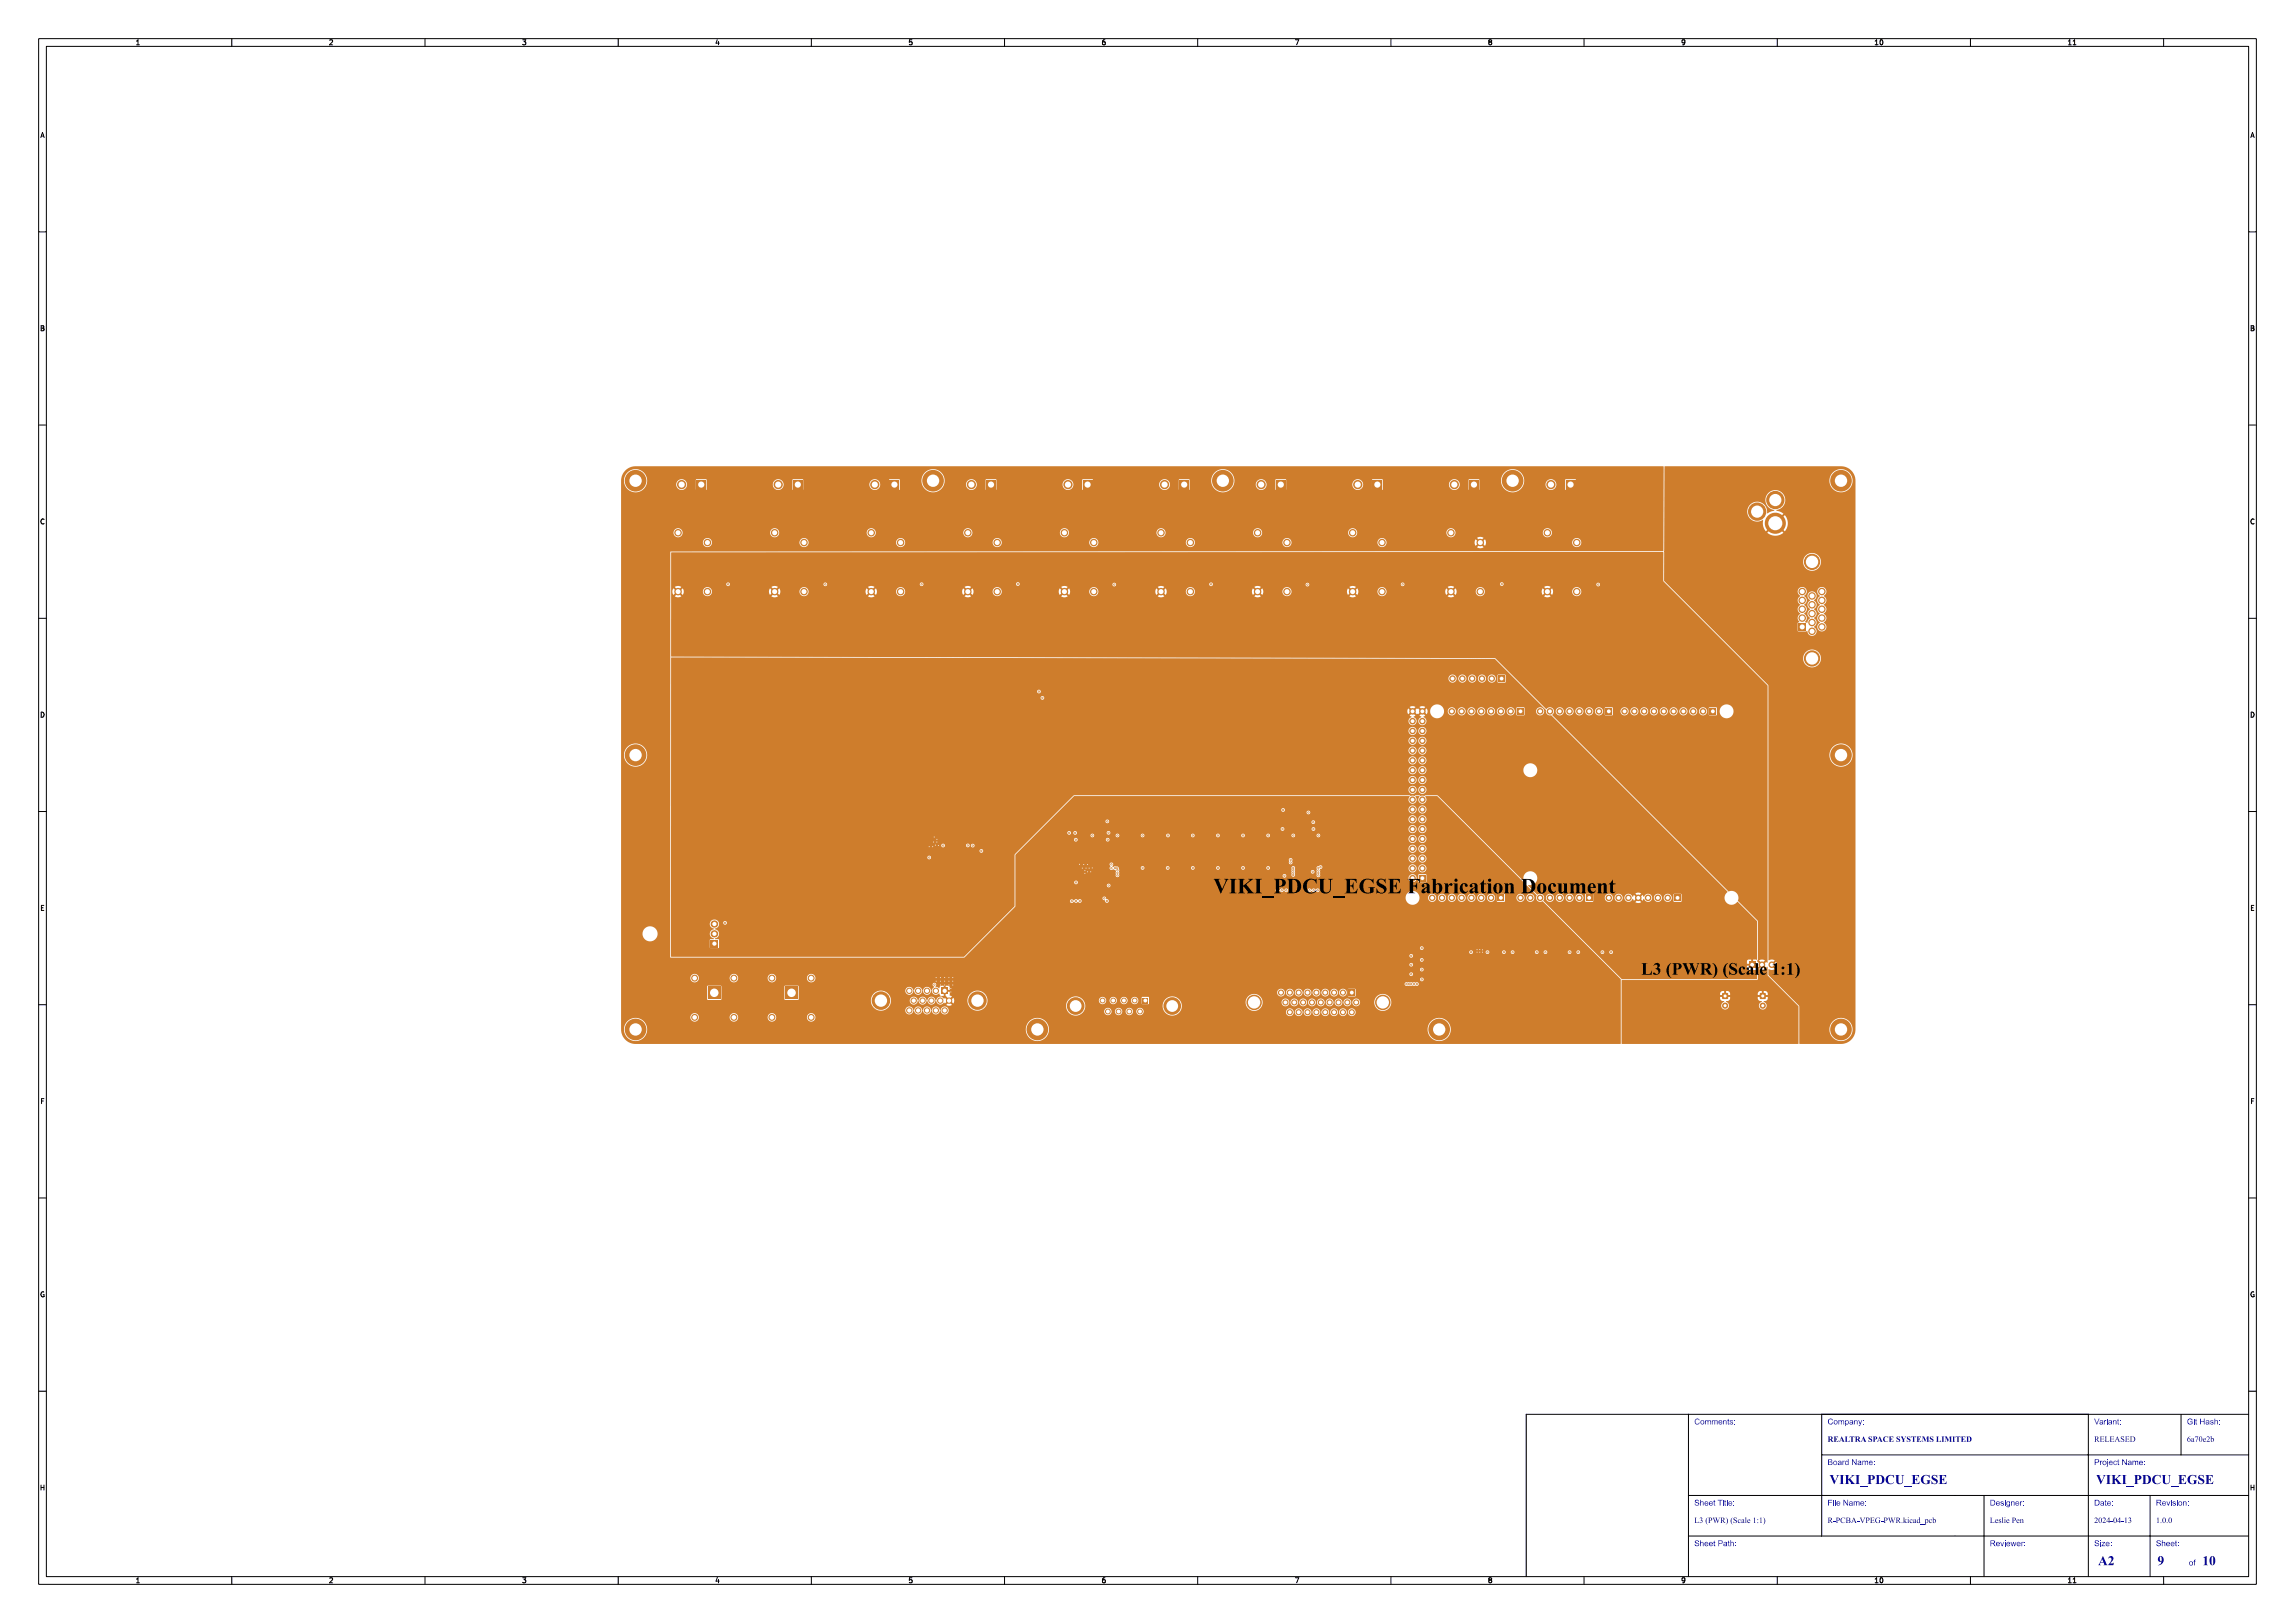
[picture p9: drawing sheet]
<svg xmlns="http://www.w3.org/2000/svg" width="594mm" height="420mm" viewBox="0 0 594 420" stroke-linecap="round" stroke-linejoin="round" font-family="sans-serif">
<defs><g id="words">
<text font-size="5.3" fill="#fff" x="314" y="231.5">VIKI_PDCU_EGSE Fabrication Document</text>
<text font-size="4.3" fill="#fff" x="419.5" y="252.5">L3 (PWR) (Scale 1:1)</text>
<g font-size="3.3" fill="#fff">
<text x="473.5" y="384.2">VIKI_PDCU_EGSE</text>
<text x="542.5" y="384.2">VIKI_PDCU_EGSE</text>
<text x="543" y="405.2">A2</text>
<text x="558.4" y="405.2">9</text>
<text x="570" y="405.2">10</text>
</g>
<g font-size="2" fill="#fff">
<text x="438.5" y="368.7">Comments:</text>
<text x="473" y="368.7">Company:</text>
<text x="542" y="368.7">Variant:</text>
<text x="566" y="368.7">Git Hash:</text>
<text x="473" y="373.2">REALTRA SPACE SYSTEMS LIMITED</text>
<text x="542" y="373.2">RELEASED</text>
<text x="566" y="373.2">6a70e2b</text>
<text x="473" y="379.2">Board Name:</text>
<text x="542" y="379.2">Project Name:</text>
<text x="438.5" y="389.7">Sheet Title:</text>
<text x="473" y="389.7">File Name:</text>
<text x="515" y="389.7">Designer:</text>
<text x="542" y="389.7">Date:</text>
<text x="558" y="389.7">Revision:</text>
<text x="438.5" y="394.2">L3 (PWR) (Scale 1:1)</text>
<text x="473" y="394.2">R-PCBA-VPEG-PWR.kicad_pcb</text>
<text x="515" y="394.2">Leslie Pen</text>
<text x="542" y="394.2">2024-04-13</text>
<text x="558" y="394.2">1.0.0</text>
<text x="438.5" y="400.2">Sheet Path:</text>
<text x="515" y="400.2">Reviewer:</text>
<text x="542" y="400.2">Size:</text>
<text x="558" y="400.2">Sheet:</text>
<text x="566.5" y="405.2">of</text>
</g>
<g font-size="1.7" fill="#fff">
<text x="35" y="11.6">1</text>
<text x="85" y="11.6">2</text>
<text x="135" y="11.6">3</text>
<text x="185" y="11.6">4</text>
<text x="235" y="11.6">5</text>
<text x="285" y="11.6">6</text>
<text x="335" y="11.6">7</text>
<text x="385" y="11.6">8</text>
<text x="435" y="11.6">9</text>
<text x="485" y="11.6">10</text>
<text x="535" y="11.6">11</text>
<text x="10.5" y="35.6">A</text>
<text x="582.5" y="35.6">A</text>
<text x="10.5" y="85.6">B</text>
<text x="582.5" y="85.6">B</text>
<text x="10.5" y="135.6">C</text>
<text x="582.5" y="135.6">C</text>
<text x="10.5" y="185.6">D</text>
<text x="582.5" y="185.6">D</text>
<text x="10.5" y="235.6">E</text>
<text x="582.5" y="235.6">E</text>
<text x="10.5" y="285.6">F</text>
<text x="582.5" y="285.6">F</text>
<text x="10.5" y="335.6">G</text>
<text x="582.5" y="335.6">G</text>
<text x="10.5" y="385.6">H</text>
<text x="582.5" y="385.6">H</text>
<text x="35" y="409.6">1</text>
<text x="85" y="409.6">2</text>
<text x="135" y="409.6">3</text>
<text x="185" y="409.6">4</text>
<text x="235" y="409.6">5</text>
<text x="285" y="409.6">6</text>
<text x="335" y="409.6">7</text>
<text x="385" y="409.6">8</text>
<text x="435" y="409.6">9</text>
<text x="485" y="409.6">10</text>
<text x="535" y="409.6">11</text>
</g>
</g></defs>
<g fill="#ce7d2c">
<circle cx="250.5" cy="153.1" r=".98"/>
<circle cx="258.1" cy="153.1" r=".98"/>
<circle cx="258.1" cy="140.4" r=".98"/>
<circle cx="250.5" cy="137.9" r=".98"/>
<circle cx="164.5" cy="195.4" r="2.8"/>
<circle cx="325.5" cy="153.1" r=".98"/>
<circle cx="333.1" cy="153.1" r=".98"/>
<circle cx="333.1" cy="140.4" r=".97"/>
<circle cx="325.5" cy="137.9" r=".97"/>
<circle cx="276.4" cy="125.4" r="1.2"/>
<circle cx="385.9" cy="232.3" r=".85"/>
<circle cx="383.4" cy="232.3" r=".85"/>
<circle cx="380.8" cy="232.3" r=".85"/>
<circle cx="378.3" cy="232.3" r=".85"/>
<circle cx="375.8" cy="232.3" r=".85"/>
<circle cx="373.2" cy="232.3" r=".85"/>
<circle cx="370.7" cy="232.3" r=".85"/>
<circle cx="164.5" cy="266.4" r="2.8"/>
<circle cx="164.5" cy="124.4" r="2.8"/>
<circle cx="176.4" cy="125.4" r="1.2"/>
<circle cx="376.4" cy="125.4" r="1.2"/>
<circle cx="476.5" cy="124.4" r="2.8"/>
<circle cx="375.5" cy="153.1" r=".98"/>
<circle cx="383.1" cy="153.1" r=".98"/>
<circle cx="383.1" cy="140.4" r=".98"/>
<circle cx="375.5" cy="137.9" r=".98"/>
<circle cx="401.4" cy="125.4" r="1.2"/>
<circle cx="268.5" cy="266.4" r="2.8"/>
<circle cx="440.8" cy="184.1" r=".85"/>
<circle cx="438.2" cy="184.1" r=".85"/>
<circle cx="435.7" cy="184.1" r=".85"/>
<circle cx="433.2" cy="184.1" r=".85"/>
<circle cx="430.6" cy="184.1" r=".85"/>
<circle cx="428.1" cy="184.1" r=".85"/>
<circle cx="425.5" cy="184.1" r=".85"/>
<circle cx="423" cy="184.1" r=".85"/>
<circle cx="420.5" cy="184.1" r=".85"/>
<circle cx="179.8" cy="263.3" r=".9"/>
<circle cx="189.9" cy="263.3" r=".9"/>
<circle cx="189.9" cy="253.1" r=".9"/>
<circle cx="179.8" cy="253.1" r=".9"/>
<circle cx="466.5" cy="159.9" r=".97"/>
<circle cx="466.5" cy="157.6" r=".98"/>
<circle cx="466.5" cy="155.4" r=".98"/>
<circle cx="466.5" cy="153.1" r=".98"/>
<circle cx="469" cy="163.4" r=".97"/>
<circle cx="469" cy="161.1" r=".97"/>
<circle cx="469" cy="158.8" r=".98"/>
<circle cx="469" cy="156.5" r=".98"/>
<circle cx="469" cy="154.2" r=".97"/>
<circle cx="471.5" cy="162.2" r=".98"/>
<circle cx="471.5" cy="159.9" r=".98"/>
<circle cx="471.5" cy="157.7" r=".98"/>
<circle cx="471.5" cy="155.4" r=".98"/>
<circle cx="471.5" cy="153.1" r=".98"/>
<circle cx="469" cy="170.4" r="2.11"/>
<circle cx="469" cy="145.4" r="2.11"/>
<circle cx="200.5" cy="153.1" r=".98"/>
<circle cx="208.1" cy="153.1" r=".98"/>
<circle cx="208.1" cy="140.4" r=".97"/>
<circle cx="200.5" cy="137.9" r=".97"/>
<circle cx="201.4" cy="125.4" r="1.2"/>
<circle cx="326.4" cy="125.4" r="1.2"/>
<circle cx="316.5" cy="124.4" r="2.8"/>
<circle cx="408.8" cy="232.3" r=".85"/>
<circle cx="406.2" cy="232.3" r=".85"/>
<circle cx="403.7" cy="232.3" r=".85"/>
<circle cx="401.2" cy="232.3" r=".85"/>
<circle cx="398.6" cy="232.3" r=".85"/>
<circle cx="396.1" cy="232.3" r=".85"/>
<circle cx="393.5" cy="232.3" r=".85"/>
<circle cx="456.2" cy="260.2" r=".8"/>
<circle cx="476.5" cy="195.4" r="2.8"/>
<circle cx="251.4" cy="125.4" r="1.2"/>
<circle cx="300.5" cy="153.1" r=".98"/>
<circle cx="308.1" cy="153.1" r=".98"/>
<circle cx="308.1" cy="140.4" r=".97"/>
<circle cx="300.5" cy="137.9" r=".97"/>
<circle cx="400.5" cy="153.1" r=".98"/>
<circle cx="408.1" cy="153.1" r=".98"/>
<circle cx="408.1" cy="140.4" r=".97"/>
<circle cx="400.5" cy="137.9" r=".97"/>
<circle cx="459.5" cy="135.4" r="2.73"/>
<circle cx="459.5" cy="129.4" r="2.37"/>
<circle cx="454.8" cy="132.4" r="2.37"/>
<circle cx="431.6" cy="232.3" r=".85"/>
<circle cx="429.1" cy="232.3" r=".85"/>
<circle cx="426.6" cy="232.3" r=".85"/>
<circle cx="424" cy="232.3" r=".85"/>
<circle cx="421.5" cy="232.3" r=".85"/>
<circle cx="418.9" cy="232.3" r=".85"/>
<circle cx="416.4" cy="232.3" r=".85"/>
<circle cx="391.5" cy="124.4" r="2.8"/>
<circle cx="226.4" cy="125.4" r="1.2"/>
<circle cx="350.1" cy="153.1" r=".98"/>
<circle cx="357.7" cy="153.1" r=".98"/>
<circle cx="357.7" cy="140.4" r=".97"/>
<circle cx="350.1" cy="137.9" r=".97"/>
<circle cx="275.5" cy="153.1" r=".98"/>
<circle cx="283.1" cy="153.1" r=".98"/>
<circle cx="283.1" cy="140.4" r=".98"/>
<circle cx="275.5" cy="137.9" r=".97"/>
<circle cx="324.6" cy="259.4" r="2"/>
<circle cx="357.9" cy="259.4" r="2"/>
<circle cx="347.6" cy="256.9" r=".8"/>
<circle cx="345.3" cy="256.9" r=".8"/>
<circle cx="343" cy="256.9" r=".8"/>
<circle cx="340.7" cy="256.9" r=".8"/>
<circle cx="338.4" cy="256.9" r=".8"/>
<circle cx="336.1" cy="256.9" r=".8"/>
<circle cx="333.8" cy="256.9" r=".8"/>
<circle cx="331.6" cy="256.9" r=".8"/>
<circle cx="351" cy="259.4" r=".8"/>
<circle cx="348.7" cy="259.4" r=".8"/>
<circle cx="346.4" cy="259.4" r=".8"/>
<circle cx="344.2" cy="259.4" r=".8"/>
<circle cx="341.9" cy="259.4" r=".8"/>
<circle cx="339.6" cy="259.4" r=".8"/>
<circle cx="337.3" cy="259.4" r=".8"/>
<circle cx="335" cy="259.4" r=".8"/>
<circle cx="332.7" cy="259.4" r=".8"/>
<circle cx="349.9" cy="261.9" r=".8"/>
<circle cx="347.6" cy="261.9" r=".8"/>
<circle cx="345.3" cy="261.9" r=".8"/>
<circle cx="343" cy="261.9" r=".8"/>
<circle cx="340.7" cy="261.9" r=".8"/>
<circle cx="338.4" cy="261.9" r=".8"/>
<circle cx="336.1" cy="261.9" r=".8"/>
<circle cx="333.8" cy="261.9" r=".8"/>
<circle cx="301.4" cy="125.4" r="1.2"/>
<circle cx="446.5" cy="260.2" r=".8"/>
<circle cx="242.2" cy="256.4" r=".82"/>
<circle cx="239.9" cy="256.4" r=".83"/>
<circle cx="237.6" cy="256.4" r=".82"/>
<circle cx="235.3" cy="256.4" r=".82"/>
<circle cx="245.7" cy="258.9" r=".82"/>
<circle cx="243.4" cy="258.9" r=".82"/>
<circle cx="241.1" cy="258.9" r=".83"/>
<circle cx="238.8" cy="258.9" r=".83"/>
<circle cx="236.5" cy="258.9" r=".82"/>
<circle cx="244.5" cy="261.5" r=".83"/>
<circle cx="242.2" cy="261.5" r=".83"/>
<circle cx="239.9" cy="261.5" r=".83"/>
<circle cx="237.6" cy="261.5" r=".83"/>
<circle cx="235.3" cy="261.5" r=".83"/>
<circle cx="253" cy="258.9" r="2.4"/>
<circle cx="228" cy="258.9" r="2.4"/>
<circle cx="225.5" cy="153.1" r=".98"/>
<circle cx="233.1" cy="153.1" r=".98"/>
<circle cx="233.1" cy="140.4" r=".97"/>
<circle cx="225.5" cy="137.9" r=".98"/>
<circle cx="391" cy="184.1" r=".85"/>
<circle cx="388.5" cy="184.1" r=".85"/>
<circle cx="385.9" cy="184.1" r=".85"/>
<circle cx="383.4" cy="184.1" r=".85"/>
<circle cx="380.8" cy="184.1" r=".85"/>
<circle cx="378.3" cy="184.1" r=".85"/>
<circle cx="375.8" cy="184.1" r=".85"/>
<circle cx="372.5" cy="266.4" r="2.8"/>
<circle cx="456" cy="249.7" r=".85"/>
<circle cx="458.6" cy="249.7" r=".85"/>
<circle cx="293.7" cy="258.9" r=".75"/>
<circle cx="290.9" cy="258.9" r=".75"/>
<circle cx="288.1" cy="258.9" r=".75"/>
<circle cx="285.4" cy="258.9" r=".75"/>
<circle cx="295.1" cy="261.8" r=".75"/>
<circle cx="292.3" cy="261.8" r=".75"/>
<circle cx="289.5" cy="261.8" r=".75"/>
<circle cx="286.7" cy="261.8" r=".75"/>
<circle cx="303.4" cy="260.3" r="2.29"/>
<circle cx="278.4" cy="260.3" r="2.29"/>
<circle cx="241.5" cy="124.4" r="2.8"/>
<circle cx="386.1" cy="175.6" r=".85"/>
<circle cx="383.6" cy="175.6" r=".85"/>
<circle cx="381" cy="175.6" r=".85"/>
<circle cx="378.5" cy="175.6" r=".85"/>
<circle cx="376" cy="175.6" r=".85"/>
</g>
<g fill="#ce7d2c">
<path d="M280.3 124.2h2.4v2.4h-2.4z" fill-rule="evenodd"/>
<path d="M387.6 231.5h1.7v1.7h-1.7z" fill-rule="evenodd"/>
<path d="M180.3 124.2h2.4v2.4h-2.4z" fill-rule="evenodd"/>
<path d="M380.3 124.2h2.4v2.4h-2.4z" fill-rule="evenodd"/>
<path d="M405.3 124.2h2.4v2.4h-2.4z" fill-rule="evenodd"/>
<path d="M442.5 183.2h1.7v1.7h-1.7z" fill-rule="evenodd"/>
<path d="M183.2 255.3h3.3v3.3h-3.3z" fill-rule="evenodd"/>
<path d="M465.5 161.3h1.9v1.9h-1.9z" fill-rule="evenodd"/>
<path d="M205.3 124.2h2.4v2.4h-2.4z" fill-rule="evenodd"/>
<path d="M330.3 124.2h2.4v2.4h-2.4z" fill-rule="evenodd"/>
<path d="M410.5 231.5h1.7v1.7h-1.7z" fill-rule="evenodd"/>
<path d="M455.5 257h1.5v1.5h-1.5z" fill-rule="evenodd"/>
<path d="M255.3 124.2h2.4v2.4h-2.4z" fill-rule="evenodd"/>
<path d="M433.3 231.5h1.7v1.7h-1.7z" fill-rule="evenodd"/>
<path d="M230.3 124.2h2.4v2.4h-2.4z" fill-rule="evenodd"/>
<path d="M349.1 256.1h1.6v1.6h-1.6z" fill-rule="evenodd"/>
<path d="M305.3 124.2h2.4v2.4h-2.4z" fill-rule="evenodd"/>
<path d="M445.8 257h1.4v1.5h-1.4z" fill-rule="evenodd"/>
<path d="M243.7 255.6h1.6v1.6h-1.6z" fill-rule="evenodd"/>
<path d="M392.7 183.2h1.7v1.7h-1.7z" fill-rule="evenodd"/>
<path d="M452.6 248.8h1.8v1.7h-1.8z" fill-rule="evenodd"/>
<path d="M295.7 258.2h1.5v1.5h-1.5z" fill-rule="evenodd"/>
<path d="M387.8 174.8h1.7v1.6h-1.7z" fill-rule="evenodd"/>
<path d="M183.9 243.2h2v1.9h-2z" fill-rule="evenodd"/>
</g>
<path d="M184.9 239.1h.1M184.9 241.6h.1" fill="none" stroke="#ce7d2c" stroke-width="1.9"/>
<g fill="#ce7d2c">
<path d="M367.3 226.4h1.7v1.7h-1.7z" fill-rule="evenodd"/>
<path d="M355.3 124.2h2.4v2.4h-2.4z" fill-rule="evenodd"/>
<path d="M203.2 255.3h3.3v3.3h-3.3z" fill-rule="evenodd"/>
<path d="M415.6 183.2h1.7v1.7h-1.7z" fill-rule="evenodd"/>
</g>
<g fill="#ce7d2c">
<circle cx="365.6" cy="227.3" r=".85"/>
<circle cx="368.1" cy="224.7" r=".85"/>
<circle cx="365.6" cy="224.7" r=".85"/>
<circle cx="368.1" cy="222.2" r=".85"/>
<circle cx="365.6" cy="222.2" r=".85"/>
<circle cx="368.1" cy="219.6" r=".85"/>
<circle cx="365.6" cy="219.6" r=".85"/>
<circle cx="368.1" cy="217.1" r=".85"/>
<circle cx="365.6" cy="217.1" r=".85"/>
<circle cx="368.1" cy="214.6" r=".85"/>
<circle cx="365.6" cy="214.6" r=".85"/>
<circle cx="368.1" cy="212" r=".85"/>
<circle cx="365.6" cy="212" r=".85"/>
<circle cx="368.1" cy="209.5" r=".85"/>
<circle cx="365.6" cy="209.5" r=".85"/>
<circle cx="368.1" cy="206.9" r=".85"/>
<circle cx="365.6" cy="206.9" r=".85"/>
<circle cx="368.1" cy="204.4" r=".85"/>
<circle cx="365.6" cy="204.4" r=".85"/>
<circle cx="368.1" cy="201.9" r=".85"/>
<circle cx="365.6" cy="201.9" r=".85"/>
<circle cx="368.1" cy="199.3" r=".85"/>
<circle cx="365.6" cy="199.3" r=".85"/>
<circle cx="368.1" cy="196.8" r=".85"/>
<circle cx="365.6" cy="196.8" r=".85"/>
<circle cx="368.1" cy="194.2" r=".85"/>
<circle cx="365.6" cy="194.2" r=".85"/>
<circle cx="368.1" cy="191.7" r=".85"/>
<circle cx="365.6" cy="191.7" r=".85"/>
<circle cx="368.1" cy="189.2" r=".85"/>
<circle cx="365.6" cy="189.2" r=".85"/>
<circle cx="368.1" cy="186.6" r=".85"/>
<circle cx="365.6" cy="186.6" r=".85"/>
<circle cx="368.1" cy="184.1" r=".85"/>
<circle cx="365.6" cy="184.1" r=".85"/>
<circle cx="351.4" cy="125.4" r="1.2"/>
<circle cx="209.9" cy="263.3" r=".9"/>
<circle cx="209.9" cy="253.1" r=".9"/>
<circle cx="199.8" cy="253.1" r=".9"/>
<circle cx="199.8" cy="263.3" r=".9"/>
<circle cx="476.5" cy="266.4" r="2.8"/>
<circle cx="413.9" cy="184.1" r=".85"/>
<circle cx="411.3" cy="184.1" r=".85"/>
<circle cx="408.8" cy="184.1" r=".85"/>
<circle cx="406.2" cy="184.1" r=".85"/>
<circle cx="403.7" cy="184.1" r=".85"/>
<circle cx="401.2" cy="184.1" r=".85"/>
<circle cx="398.6" cy="184.1" r=".85"/>
<circle cx="175.5" cy="153.1" r=".98"/>
<circle cx="183.1" cy="153.1" r=".98"/>
<circle cx="183.1" cy="140.4" r=".98"/>
<circle cx="175.5" cy="137.9" r=".97"/>
<circle cx="330.6" cy="230.4" r=".27"/>
<circle cx="285.8" cy="232.5" r=".28"/>
<circle cx="277.4" cy="233.2" r=".27"/>
<circle cx="331.7" cy="230.4" r=".27"/>
<circle cx="340" cy="230.4" r=".28"/>
<circle cx="279.5" cy="233.1" r=".28"/>
<circle cx="278.5" cy="233.1" r=".27"/>
<circle cx="341" cy="230.4" r=".27"/>
<circle cx="332.9" cy="230.4" r=".27"/>
<circle cx="338.9" cy="230.4" r=".27"/>
<circle cx="286.5" cy="233.1" r=".28"/>
<circle cx="243.4" cy="254.9" r=".27"/>
<circle cx="245.6" cy="254.9" r=".28"/>
<circle cx="243.4" cy="253" r=".27"/>
<circle cx="383.7" cy="246.4" r=".28"/>
<circle cx="246.6" cy="253.9" r=".28"/>
<circle cx="245.6" cy="253" r=".28"/>
<circle cx="244.5" cy="252.9" r=".28"/>
<circle cx="382.3" cy="245.8" r=".28"/>
<circle cx="281.1" cy="224.6" r=".28"/>
<circle cx="280.1" cy="224.6" r=".27"/>
<circle cx="242.3" cy="253.9" r=".27"/>
<circle cx="246.6" cy="253" r=".28"/>
<circle cx="282.3" cy="225.6" r=".28"/>
<circle cx="280.8" cy="225.3" r=".27"/>
<circle cx="245.6" cy="253.9" r=".28"/>
<circle cx="280.5" cy="223.7" r=".27"/>
<circle cx="280.8" cy="226" r=".27"/>
<circle cx="281.5" cy="223.7" r=".27"/>
<circle cx="279.4" cy="223.7" r=".27"/>
<circle cx="282.7" cy="224.6" r=".27"/>
<circle cx="246.6" cy="254.9" r=".28"/>
<circle cx="281.9" cy="224.6" r=".28"/>
<circle cx="246.1" cy="255.8" r=".28"/>
<circle cx="244.5" cy="254.9" r=".27"/>
<circle cx="243.4" cy="253.9" r=".27"/>
<circle cx="281.5" cy="225.6" r=".27"/>
<circle cx="244.5" cy="253.9" r=".28"/>
<circle cx="382.3" cy="246.4" r=".28"/>
<circle cx="242.3" cy="253" r=".27"/>
<circle cx="383" cy="245.7" r=".28"/>
<circle cx="246.1" cy="256.7" r=".28"/>
<circle cx="383" cy="246.4" r=".27"/>
<circle cx="383.7" cy="245.8" r=".28"/>
<circle cx="188.5" cy="151.2" r=".28"/>
<circle cx="417" cy="246.4" r=".27"/>
<circle cx="400" cy="246.4" r=".27"/>
<circle cx="278.3" cy="215.5" r=".27"/>
<circle cx="413.7" cy="151.3" r=".28"/>
<circle cx="278.4" cy="217.3" r=".27"/>
<circle cx="295.7" cy="216.2" r=".28"/>
<circle cx="391.5" cy="246.4" r=".27"/>
<circle cx="238.5" cy="151.2" r=".28"/>
<circle cx="187.7" cy="238.8" r=".27"/>
<circle cx="388.7" cy="151.1" r=".27"/>
<circle cx="408.5" cy="246.4" r=".27"/>
<circle cx="289.2" cy="216.2" r=".28"/>
<circle cx="315.2" cy="216.2" r=".27"/>
<circle cx="363" cy="151.2" r=".28"/>
<circle cx="328.2" cy="216.2" r=".28"/>
<circle cx="340" cy="214.5" r=".28"/>
<circle cx="389.2" cy="246.4" r=".27"/>
<circle cx="406.3" cy="246.4" r=".27"/>
<circle cx="286.9" cy="215.5" r=".28"/>
<circle cx="308.7" cy="216.2" r=".27"/>
<circle cx="302.3" cy="216.2" r=".27"/>
<circle cx="282.7" cy="216.2" r=".28"/>
<circle cx="341.2" cy="216.2" r=".28"/>
<circle cx="397.8" cy="246.4" r=".28"/>
<circle cx="414.8" cy="246.4" r=".27"/>
<circle cx="254" cy="220.2" r=".28"/>
<circle cx="380.7" cy="246.4" r=".27"/>
<circle cx="334.7" cy="216.2" r=".28"/>
<circle cx="244.1" cy="218.8" r=".27"/>
<circle cx="263.4" cy="151.1" r=".27"/>
<circle cx="241.9" cy="254.8" r=".28"/>
<circle cx="286.7" cy="217.3" r=".28"/>
<circle cx="288.4" cy="151.3" r=".28"/>
<circle cx="338.4" cy="151.3" r=".27"/>
<circle cx="331.9" cy="214.5" r=".27"/>
<circle cx="339.9" cy="212.8" r=".28"/>
<circle cx="313.5" cy="151.2" r=".28"/>
<circle cx="213.6" cy="151.2" r=".28"/>
<circle cx="240.5" cy="221.9" r=".28"/>
<circle cx="321.7" cy="216.2" r=".28"/>
<circle cx="385" cy="246.4" r=".27"/>
<circle cx="241.6" cy="217.9" r=".28"/>
<circle cx="241.4" cy="219.1" r=".27"/>
<circle cx="242.5" cy="217.9" r=".28"/>
<circle cx="242.5" cy="217.2" r=".27"/>
<circle cx="242.9" cy="218.8" r=".27"/>
<circle cx="241.8" cy="216.6" r=".27"/>
<circle cx="240.5" cy="219.1" r=".28"/>
<circle cx="242.1" cy="218.7" r=".27"/>
<circle cx="341.2" cy="225.3" r=".28"/>
<circle cx="341.8" cy="224.4" r=".28"/>
<circle cx="341.2" cy="224.6" r=".28"/>
<circle cx="341.2" cy="225.9" r=".28"/>
<circle cx="341.2" cy="226.5" r=".28"/>
<circle cx="276.7" cy="215.5" r=".27"/>
<circle cx="286.6" cy="212.6" r=".28"/>
<circle cx="289.2" cy="226.5" r=".28"/>
<circle cx="288.6" cy="224.6" r=".28"/>
<circle cx="289.2" cy="225.2" r=".28"/>
<circle cx="289.1" cy="224.7" r=".28"/>
<circle cx="287.7" cy="223.7" r=".27"/>
<circle cx="289.2" cy="225.9" r=".28"/>
<circle cx="287.7" cy="224.6" r=".27"/>
<circle cx="368" cy="245.4" r=".28"/>
<circle cx="268.9" cy="178.9" r=".28"/>
<circle cx="250.5" cy="218.8" r=".27"/>
<circle cx="365.3" cy="247.4" r=".28"/>
<circle cx="295.7" cy="224.6" r=".28"/>
<circle cx="332.4" cy="226.6" r=".27"/>
<circle cx="251.8" cy="218.8" r=".28"/>
<circle cx="269.8" cy="180.6" r=".27"/>
<circle cx="308.7" cy="224.6" r=".27"/>
<circle cx="365.3" cy="249.7" r=".28"/>
<circle cx="368" cy="248.4" r=".28"/>
<circle cx="302.2" cy="224.6" r=".28"/>
<circle cx="328.2" cy="224.6" r=".28"/>
<circle cx="368" cy="253.4" r=".27"/>
<circle cx="338.6" cy="210.3" r=".27"/>
<circle cx="332.1" cy="209.6" r=".27"/>
<circle cx="286.9" cy="229.2" r=".27"/>
<circle cx="339.8" cy="225.6" r=".28"/>
<circle cx="278.5" cy="228.3" r=".27"/>
<circle cx="321.7" cy="224.6" r=".28"/>
<circle cx="365.3" cy="252.1" r=".28"/>
<circle cx="315.2" cy="224.6" r=".27"/>
<circle cx="368" cy="250.9" r=".28"/>
<circle cx="334.7" cy="224.6" r=".28"/>
<circle cx="364" cy="254.6" r=".28"/>
<circle cx="334" cy="222.5" r=".27"/>
<circle cx="366" cy="254.6" r=".28"/>
<circle cx="334.7" cy="226.4" r=".28"/>
<circle cx="365.3" cy="254.6" r=".28"/>
<circle cx="366.7" cy="254.6" r=".27"/>
<circle cx="334.7" cy="225.8" r=".28"/>
<circle cx="364.6" cy="254.6" r=".28"/>
<circle cx="334" cy="223.2" r=".27"/>
<circle cx="334.7" cy="225.2" r=".28"/>
</g>
<path d="M456 249.6l.3 .3M456.3 257.7h.1" fill="none" stroke="#ce7d2c" stroke-width="1"/>
<g fill="#ce7d2c">
<path d="M419.7 253.7l35-.1 .3-.3v-2.3l-.2-.5 .8-.7 .3 .3-.6 .7a1.34 1.34 0 0 0 1.5 0l-.6-.7 .3-.3 .7 .6 .1-.2h.2v2.2l8 8-.1 9.7h-45.7v-13h25.5v.4h1v.5h-1a.93 .93 0 0 0 1.1 1.1v.1a1.03 1.03 0 0 0-.8 1.4 1.03 1.03 0 0 0 1.5 .5 1.03 1.03 0 0 0 .1-1.6l-.4-.3 .1-.1a.85 .85 0 0 0 1-1.1h-1v-.5h1v-.4h7.1v.4h1v.5h-1a.93 .93 0 0 0 1.1 1.1v.1a1.03 1.03 0 0 0-.8 1.4 1.03 1.03 0 0 0 1.5 .5 1.03 1.03 0 0 0 .2-1.6l-.4-.3v-.1a.85 .85 0 0 0 1-1.1h-.9v-.5h.9a.85 .85 0 0 0-1-1.1v1h-.5v-1a.81 .81 0 0 0-1.1 .7h-7.1a.81 .81 0 0 0-1-.7v1h-.5v-1a.81 .81 0 0 0-1.1 .7h-25.5z" fill-rule="evenodd"/>
<path d="M173.7 143l256.8-.1v7.5l27 27v71.6l-.1 .1-.2-.2-.7 .6-.3-.3 .5-.7a1.35 1.35 0 0 0-1.4 0l.6 .7-.3 .3-.8-.7 .2-.5v-10l-5.1-5.1a1.98 1.98 0 0 0-.5-2.1 1.98 1.98 0 0 0-2.1-.5l-45.5-45.5 .4-1.1h.5v.2a1.06 1.06 0 0 0 1.1 .9 1.06 1.06 0 0 0 1-1.1h.4v.2a1.06 1.06 0 0 0 1.1 .9 1.06 1.06 0 0 0 1-1.1h.4v.2a1.06 1.06 0 0 0 1.2 .9 1.06 1.06 0 0 0 .9-1.1h.5v.2a1.06 1.06 0 0 0 1.1 .9 1.06 1.06 0 0 0 1-1.1h.4v.2a1.05 1.05 0 0 0 1.6 .8 1.05 1.05 0 0 0 .1-1.8h.9v1.7l.1 .2h1.8l.2-1.1h1.9a1.06 1.06 0 0 0 1.1 1.1 1.06 1.06 0 0 0 1-1.1h.5v.2a1.06 1.06 0 0 0 1.1 .9 1.06 1.06 0 0 0 1-1.1h.4v.2a1.06 1.06 0 0 0 1.2 .9 1.06 1.06 0 0 0 .9-1.1h.4v.2a1.06 1.06 0 0 0 1.2 .9 1.06 1.06 0 0 0 .9-1.1h.5v.2a1.06 1.06 0 0 0 1.1 .9 1.06 1.06 0 0 0 1-1.1h.4v.2a1.06 1.06 0 0 0 1.2 .9 1.06 1.06 0 0 0 .9-1.1h.5v.2a1.06 1.06 0 0 0 1.1 .9 1.06 1.06 0 0 0 1-1.1h.4v.2a1.06 1.06 0 0 0 1.2 .9 1.06 1.06 0 0 0 .9-1.1h.4v.2a1.05 1.05 0 0 0 1.6 .8 1.05 1.05 0 0 0 .1-1.8h.9v1.7l.2 .2h1.8l.1-1.1h.7a1.8 1.8 0 0 0 2.5 1.7 1.8 1.8 0 0 0 .4-3 1.8 1.8 0 0 0-2.9 1v.3h-.7v-.8l-.2-.2-2.9 .1a1.06 1.06 0 0 0-1.6 .9h-.4v-.2a1.06 1.06 0 0 0-1.2-.8 1.06 1.06 0 0 0-.9 1h-.4l-.1-.2a1.06 1.06 0 0 0-1.1-.8 1.06 1.06 0 0 0-.9 1h-.5v-.2a1.06 1.06 0 0 0-1.1-.8 1.06 1.06 0 0 0-1 1h-.4l-.1-.2a1.06 1.06 0 0 0-1.1-.8 1.06 1.06 0 0 0-.9 1h-.5v-.2a1.06 1.06 0 0 0-1.1-.8 1.06 1.06 0 0 0-1 1h-.4v-.2a1.06 1.06 0 0 0-1.2-.8 1.06 1.06 0 0 0-.9 1h-.4l-.1-.2a1.06 1.06 0 0 0-1.1-.8 1.06 1.06 0 0 0-.9 1h-.5v-.2a1.06 1.06 0 0 0-1.1-.8 1.06 1.06 0 0 0-1 1h-1.9v-.8l-.2-.2-2.8 .2a1.05 1.05 0 0 0-1.7 .8h-.4l-.1-.2a1.06 1.06 0 0 0-1.1-.8 1.06 1.06 0 0 0-.9 1h-.5v-.2a1.06 1.06 0 0 0-1.1-.8 1.06 1.06 0 0 0-1 1h-.4v-.2a1.06 1.06 0 0 0-1.2-.8 1.06 1.06 0 0 0-.9 1h-.4l-.1-.2a1.06 1.06 0 0 0-1.1-.8 1.06 1.06 0 0 0-.9 1h-.5v-.2a1.2 1.2 0 0 0-2.1-.3l-13.3-13.2-213-.4-.1-16.9h.3l.3 1 .6-.7 .4 .4-.7 .6a1.46 1.46 0 0 0 1.8 0l-.7-.6 .4-.4 .6 .7 .3-1h4.9v.2a1.18 1.18 0 0 0 1.3 1.1 1.18 1.18 0 0 0 1.1-1.3h14.7l.3 1 .6-.7 .4 .4-.6 .7a1.46 1.46 0 0 0 1.7-.1l-.7-.6 .4-.4 .6 .7 .3-1h4.9v.2a1.18 1.18 0 0 0 1.3 1.1 1.18 1.18 0 0 0 1.1-1.3h14.7l.3 1 .6-.7 .4 .4-.6 .7a1.47 1.47 0 0 0 1.7-.1l-.7-.6 .4-.4 .6 .7 .3-1h4.9v.2a1.18 1.18 0 0 0 1.3 1.1 1.18 1.18 0 0 0 1.1-1.3h14.7l.3 1 .6-.7 .4 .4-.6 .7a1.47 1.47 0 0 0 1.7-.1l-.7-.6 .4-.4 .6 .7 .3-1h4.9v.2a1.18 1.18 0 0 0 1.3 1.1 1.18 1.18 0 0 0 1.1-1.3h14.7l.3 1 .6-.7 .4 .4-.6 .7a1.47 1.47 0 0 0 1.7-.1l-.7-.6 .4-.4 .6 .7 .3-1h4.9v.2a1.18 1.18 0 0 0 1.3 1.1 1.18 1.18 0 0 0 1.1-1.3h14.7l.3 1 .6-.7 .4 .4-.6 .7a1.46 1.46 0 0 0 1.7-.1l-.7-.6 .4-.4 .6 .7 .3-1h4.9v.2a1.18 1.18 0 0 0 1.3 1.1 1.18 1.18 0 0 0 1.1-1.3h14.7l.3 1 .6-.7 .4 .4-.6 .7a1.47 1.47 0 0 0 1.7-.1l-.7-.6 .4-.4 .6 .7 .3-1h4.9v.2a1.18 1.18 0 0 0 1.3 1.1 1.18 1.18 0 0 0 1.1-1.3h14.3l.3 1 .6-.7 .4 .4-.6 .7a1.47 1.47 0 0 0 1.7-.1l-.7-.6 .4-.4 .6 .7 .3-1h4.9v.2a1.18 1.18 0 0 0 1.3 1.1 1.18 1.18 0 0 0 1.1-1.3h15.2l.2 1 .6-.7 .4 .4-.5 .7a1.47 1.47 0 0 0 1.6-.1l-.6-.6 .3-.4 .6 .7 .3-1h5v.2a1.18 1.18 0 0 0 1.2 1.1 1.18 1.18 0 0 0 1.1-1.3h14.7l.3 1 .6-.7 .4 .4-.6 .7a1.46 1.46 0 0 0 1.7-.1l-.7-.6 .4-.4 .6 .7 .3-1h4.9v.2a1.18 1.18 0 0 0 1.8 .9 1.18 1.18 0 0 0 0-2 1.18 1.18 0 0 0-1.8 .9h-4.9l-.3-.8-.6 .7-.4-.4 .6-.7a1.47 1.47 0 0 0-1.7 .1l.7 .6-.4 .4-.6-.7-.3 .8h-14.7a1.18 1.18 0 0 0-1.2-1.1 1.18 1.18 0 0 0-1.1 1.1h-5l-.3-.8-.6 .7-.3-.4 .5-.7a1.47 1.47 0 0 0-1.6 .1l.6 .6-.4 .4-.6-.7-.2 .8h-15.2a1.18 1.18 0 0 0-1.2-1.1 1.18 1.18 0 0 0-1.2 1.1h-4.9l-.3-.8-.6 .7-.4-.4 .6-.7a1.47 1.47 0 0 0-1.7 .1l.7 .6-.4 .4-.6-.7-.3 .8h-14.3a1.18 1.18 0 0 0-1.2-1.1 1.18 1.18 0 0 0-1.2 1.1h-4.9l-.3-.8-.6 .7-.4-.4 .6-.7a1.46 1.46 0 0 0-1.7 .1l.7 .6-.4 .4-.6-.7-.3 .8h-14.7a1.18 1.18 0 0 0-1.2-1.1 1.18 1.18 0 0 0-1.2 1.1h-4.9l-.3-.8-.6 .7-.4-.4 .6-.7a1.47 1.47 0 0 0-1.7 .1l.7 .6-.4 .4-.6-.7-.3 .8h-14.7a1.18 1.18 0 0 0-1.2-1.1 1.18 1.18 0 0 0-1.2 1.1h-4.9l-.3-.8-.6 .7-.4-.4 .6-.7a1.47 1.47 0 0 0-1.7 .1l.7 .6-.4 .4-.6-.7-.3 .8h-14.7a1.18 1.18 0 0 0-1.2-1.1 1.18 1.18 0 0 0-1.2 1.1h-4.9l-.3-.8-.6 .7-.4-.4 .6-.7a1.47 1.47 0 0 0-1.7 .1l.7 .6-.4 .4-.6-.7-.3 .8h-14.7a1.18 1.18 0 0 0-1.2-1.1 1.18 1.18 0 0 0-1.2 1.1h-4.9l-.3-.8-.6 .7-.4-.4 .6-.7a1.46 1.46 0 0 0-1.7 .1l.7 .6-.4 .4-.6-.7-.3 .8h-14.7a1.18 1.18 0 0 0-1.2-1.1 1.18 1.18 0 0 0-1.2 1.1h-4.9l-.3-.8-.6 .7-.4-.4 .6-.7a1.47 1.47 0 0 0-1.7 .1l.7 .6-.4 .4-.6-.7-.3 .8h-14.7a1.18 1.18 0 0 0-1.2-1.1 1.18 1.18 0 0 0-1.2 1.1h-4.9l-.3-.8-.6 .7-.4-.4 .6-.7a1.47 1.47 0 0 0-1.7 .1l.7 .6-.4 .4-.6-.7-.3 .8h-.3v-1.9h14.3a.48 .48 0 0 0 .4 .6 .48 .48 0 0 0 .5-.6l24.2 .2a.48 .48 0 0 0 .6 .4 .48 .48 0 0 0 .4-.6l24 .2a.48 .48 0 0 0 .5 .4 .48 .48 0 0 0 .4-.6l24 .1a.48 .48 0 0 0 .4 .4 .48 .48 0 0 0 .5-.4l24 .1a.48 .48 0 0 0 .6 .4 .48 .48 0 0 0 .4-.6l24.1 .2a.48 .48 0 0 0 .5 .4 .48 .48 0 0 0 .4-.5l24 .1a.48 .48 0 0 0 .6 .5 .48 .48 0 0 0 .4-.7l23.7 .2a.48 .48 0 0 0 .5 .4 .48 .48 0 0 0 .4-.6l24.7 .1a.48 .48 0 0 0 .5 .4 .48 .48 0 0 0 .5-.4l24 .1a.48 .48 0 0 0 .7 .4 .48 .48 0 0 0 0-.8 .48 .48 0 0 0-.7 .3h-24l-.1-.3-.3-.2-.4 .1-.2 .3h-24.7l-.5-.4-.4 .4h-23.7l-.6-.3-.4 .4h-24l-.4-.5-.3 .1-.2 .3h-24.1l-.6-.3-.4 .4h-24l-.1-.4-.3-.1-.3 .1-.2 .3h-24l-.5-.4-.4 .4h-24l-.2-.3-.3-.1-.5 .4h-24.2l-.2-.3-.3-.1-.4 .4h-14.3z" fill-rule="evenodd"/>
<path d="M244.3 256.9h.5v.8l.7 .7-.4 .4-.5-.6-.3 .3-.7-.6 .1-.2h.6z" fill-rule="evenodd"/>
<path d="M161.9 121.7l1.2-.8 1.4-.3 266 .1-.1 21.9-256.9 .1v105.1h76.1l.5-.5 114.7 .1a.48 .48 0 0 0 .7 .4 .48 .48 0 0 0 0-.9 .48 .48 0 0 0-.7 .4h-114.7l1-1 129.2 .2a.48 .48 0 0 0 .5 .4 .48 .48 0 0 0 .4-.6l3.3 .2a.48 .48 0 0 0 .6 .4 .48 .48 0 0 0 .4-.6l3.3 .2a.48 .48 0 0 0 .5 .4 .48 .48 0 0 0 .4-.6l1.3 .2a.48 .48 0 0 0 .6 .4 .48 .48 0 0 0 .4-.6l5.3 .2a.48 .48 0 0 0 .5 .4 .48 .48 0 0 0 .4-.6l1.3 .2a.48 .48 0 0 0 .6 .4 .48 .48 0 0 0 .4-.6l5.3 .2a.48 .48 0 0 0 .5 .4 .48 .48 0 0 0 .4-.6l1.3 .2a.48 .48 0 0 0 .8 .3 .48 .48 0 0 0 0-.8 .48 .48 0 0 0-.8 .3h-1.3l-.4-.4-.3 .1-.2 .3h-5.3l-.4-.4-.4 .1-.2 .3h-1.3l-.4-.4-.3 .1-.2 .3h-5.3l-.4-.4-.4 .1-.2 .3h-1.3l-.4-.4-.3 .1-.2 .3h-3.3l-.4-.4-.4 .1-.2 .3h-3.3l-.4-.4-.3 .1-.2 .3h-129.2l1-1 115.4 .1a.48 .48 0 0 0 .7 .4 .48 .48 0 0 0 0-.9 .48 .48 0 0 0-.7 .4h-115.4l10.7-10.7v-1.5h14.1a.57 .57 0 0 0 .5 .5 .57 .57 0 0 0 .6-.3 .79 .79 0 0 0 1.1 .1 .49 .49 0 0 0 .7 0 .49 .49 0 0 0-.1-.7 .49 .49 0 0 0-.7 .2 .65 .65 0 0 0-1.1 .1l-.6-.3-.4 .4h-14.1v-.7h22.5l.2 .5 .4 .1a.56 .56 0 0 0 .4 .5 .56 .56 0 0 0 .7-.3l-.2-.4-.5-.2-.1-.4h77.6v.3a1.8 1.8 0 0 0 1.9 1.6 1.8 1.8 0 0 0 1.7-1.9h2.2v.2a1.06 1.06 0 0 0 1.2 1 1.06 1.06 0 0 0 .9-1.2h.5v.2a1.06 1.06 0 0 0 1.1 1 1.06 1.06 0 0 0 1-1.2h.4v.2a1.06 1.06 0 0 0 1.2 1 1.06 1.06 0 0 0 .9-1.2h.5v.2a1.06 1.06 0 0 0 1.1 1 1.06 1.06 0 0 0 1-1.2h.4v.2a1.06 1.06 0 0 0 1.1 1 1.06 1.06 0 0 0 1-1.2h.4v.2a1.06 1.06 0 0 0 1.2 1 1.06 1.06 0 0 0 .9-1.2h.5v.2a1.05 1.05 0 0 0 1.6 .8 1.05 1.05 0 0 0 0-1.7h.9v1.7l.2 .2h1.8l.1-1.2h3a1.06 1.06 0 0 0 1 1.2 1.06 1.06 0 0 0 1.1-1.2h.4v.2a1.06 1.06 0 0 0 1.6 .8 1.06 1.06 0 0 0 0-1.8 1.06 1.06 0 0 0-1.6 .8h-.4v-.2a1.06 1.06 0 0 0-1.2-.7 1.06 1.06 0 0 0-.9 .9h-3v-.7l-.2-.2-2.8 .2a1.05 1.05 0 0 0-1.6 .7h-.5v-.2a1.06 1.06 0 0 0-1.1-.7 1.06 1.06 0 0 0-1 .9h-.4v-.2a1.06 1.06 0 0 0-1.2-.7 1.06 1.06 0 0 0-.9 .9h-.4l-.1-.2a1.06 1.06 0 0 0-1.1-.7 1.06 1.06 0 0 0-.9 .9h-.5v-.2a1.06 1.06 0 0 0-1.1-.7 1.06 1.06 0 0 0-1 .9h-.4l-.1-.2a1.06 1.06 0 0 0-1.1-.7 1.06 1.06 0 0 0-.9 .9h-.5v-.2a1.06 1.06 0 0 0-1.1-.7 1.06 1.06 0 0 0-1 .9h-2.2a1.8 1.8 0 0 0-1.8-1.7 1.8 1.8 0 0 0-1.8 1.7h-77.6l-.4-.2-.5 .4h-22.5v-2.1h67.3a.56 .56 0 0 0 .5 .6 .56 .56 0 0 0 .6-.4 .6 .6 0 0 0 .6 .4 .6 .6 0 0 0 .6-.5l.1 .1a.48 .48 0 0 0 .5 .4 .48 .48 0 0 0 .4-.6l5 .2a.54 .54 0 0 0 .5 .4 .54 .54 0 0 0 .6-.4l.1 .1a.65 .65 0 0 0 1 0 .5 .5 0 0 0 .8 0 .5 .5 0 0 0-.2-.8 .5 .5 0 0 0-.7 .4 .67 .67 0 0 0-1.1 0l-.5-.3-.5 .4h-5l-.2-.3-.3-.1-.5 .5a.65 .65 0 0 0-.6-.5 .65 .65 0 0 0-.7 .4 .51 .51 0 0 0-.5-.4 .51 .51 0 0 0-.5 .4h-67.3v-1.2l23.7 .1a.48 .48 0 0 0 .7 .4 .48 .48 0 0 0 0-.9 .48 .48 0 0 0-.7 .4h-23.7v-.8l15.2 .1a.48 .48 0 0 0 .8 .4 .48 .48 0 0 0 0-.9 .48 .48 0 0 0-.8 .4h-15.2v-1.1h101.8v.2a1.05 1.05 0 0 0 1.5 .8 1.05 1.05 0 0 0 .1-1.8h.9l.1 1.9 2-.1-.1-2-2.9 .2a1.05 1.05 0 0 0-1.6 .8h-101.8v-3.6h24.4l.2 .6a.54 .54 0 0 0-.1 .8 .54 .54 0 0 0 .9-.1l.1 .1a.69 .69 0 0 1 .5 1.1 .55 .55 0 0 0 .1 .7 .55 .55 0 0 0 .8-.1l42.3-.1a.48 .48 0 0 0 .6 .5 .48 .48 0 0 0 .2-.8 .48 .48 0 0 0-.8 .2l-42.3 .1-.2-2.1h5.8a.48 .48 0 0 0 .4 .6 .48 .48 0 0 0 .5-.6l5.6 .2a.48 .48 0 0 0 .5 .4 .48 .48 0 0 0 .4-.6l5.6 .2a.48 .48 0 0 0 .5 .4 .48 .48 0 0 0 .4-.6l5.6 .2a.48 .48 0 0 0 .5 .4 .48 .48 0 0 0 .4-.6l5.6 .2a.48 .48 0 0 0 .5 .4 .48 .48 0 0 0 .4-.6l5.6 .2a.48 .48 0 0 0 .5 .4 .48 .48 0 0 0 .4-.6h5.6v1.5a.56 .56 0 0 0 .1 .7 .56 .56 0 0 0 .7 0 .56 .56 0 0 0 .1-.7l-.1-.5 4.2 .2a.48 .48 0 0 0 .7 .3 .48 .48 0 0 0 0-.8 .48 .48 0 0 0-.7 .3h-4.2v-.6l.1-.4h5.6v1.5a.75 .75 0 0 0 .6 1l.3-.3v-.9a.79 .79 0 0 1 .5-1.1l22.4-.1a1.06 1.06 0 0 0 1 1.2 1.06 1.06 0 0 0 1.1-1.2h.4v.2a1.06 1.06 0 0 0 1.6 .8 1.06 1.06 0 0 0 0-1.8 1.06 1.06 0 0 0-1.6 .8h-.4l-.1-.2a1.06 1.06 0 0 0-1.1-.7 1.06 1.06 0 0 0-.9 .9h-22.4a.52 .52 0 0 0-.2-.7 .52 .52 0 0 0-.7 .2l-.4 .1-.1 .3h-5.6l-.4-.4-.4 .1-.1 .3h-5.6l-.4-.4-.4 .1-.1 .3h-5.6l-.4-.4-.4 .1-.1 .3h-5.6l-.4-.4-.4 .1-.1 .3h-5.6l-.4-.4-.4 .1-.1 .3h-5.6l-.4-.4-.4 .1-.1 .3h-5.6l-.4-.4-.4 .1-.1 .3h-5.8l-.3-.3h-.7l-.4 .2-.2-.3a.48 .48 0 0 0 0-.8 .48 .48 0 0 0-.7 .3h-24.4v-1.2h70.8l.1 .5a.51 .51 0 0 0 .1 .7 .51 .51 0 0 0 .7-.1 .51 .51 0 0 0-.1-.7l.1-.4-.3-.3h30.4a1.06 1.06 0 0 0 1 1.1 1.06 1.06 0 0 0 1.1-1.1h.4v.2a1.06 1.06 0 0 0 1.6 .8 1.06 1.06 0 0 0 0-1.8 1.06 1.06 0 0 0-1.6 .8h-.4l-.1-.2a1.06 1.06 0 0 0-1.1-.8 1.06 1.06 0 0 0-.9 1l-30.6-.1-.4 .4h-70.8v-1.2l1.7-1.7h100.1a1.06 1.06 0 0 0 1 1.2 1.06 1.06 0 0 0 1.1-1.2h.4v.2a1.06 1.06 0 0 0 1.6 .8 1.06 1.06 0 0 0 0-1.8 1.06 1.06 0 0 0-1.6 .8h-.4l-.1-.2a1.06 1.06 0 0 0-1.1-.7 1.06 1.06 0 0 0-.9 .9h-100.1l2.3-2.3 11.2 .2a.48 .48 0 0 0 .5 .4 .48 .48 0 0 0 .4-.6l7.3 .2a.48 .48 0 0 0 .7 .3 .48 .48 0 0 0 .2-.7h77.5v.2a1.06 1.06 0 0 0 1.1 .9 1.06 1.06 0 0 0 1-1.1h.4v.2a1.06 1.06 0 0 0 1.6 .8 1.06 1.06 0 0 0 0-1.8 1.06 1.06 0 0 0-1.6 .8h-.4l-.1-.2a1.06 1.06 0 0 0-1.1-.8 1.06 1.06 0 0 0-.9 1h-77.5l-.5-.2-.4 .4h-7.3l-.2-.3-.3-.1-.4 .4h-11.2l1.1-1.1 14.4 .2a.48 .48 0 0 0 .5 .4 .48 .48 0 0 0 .4-.6l5.6 .2a.48 .48 0 0 0 .5 .4 .48 .48 0 0 0 .4-.6l5.6 .2a.48 .48 0 0 0 .5 .4 .48 .48 0 0 0 .4-.6l5.6 .2a.48 .48 0 0 0 .6 .4 .48 .48 0 0 0 .4-.6l5.5 .2a.48 .48 0 0 0 .5 .4 .48 .48 0 0 0 .4-.6l5.6 .2a.48 .48 0 0 0 .5 .4 .48 .48 0 0 0 .4-.6l5.6 .2a.48 .48 0 0 0 .5 .4 .48 .48 0 0 0 .4-.6l5.6 .2a.48 .48 0 0 0 .5 .4 .48 .48 0 0 0 .4-.6l5.6 .2a.48 .48 0 0 0 .5 .4 .48 .48 0 0 0 .4-.6l5.6 .2a.48 .48 0 0 0 .7 .3 .48 .48 0 0 0 0-.8 .48 .48 0 0 0-.7 .3h-5.6l-.4-.4-.4 .1-.1 .3h-5.6l-.4-.4-.4 .1-.1 .3h-5.6l-.4-.4-.4 .1-.1 .3h-5.6l-.4-.4-.4 .1-.1 .3h-5.6l-.4-.4-.4 .1-.1 .3h-5.5l-.4-.4-.4 .1-.2 .3h-5.6l-.4-.4-.4 .1-.1 .3h-5.6l-.4-.4-.4 .1-.1 .3h-5.6l-.4-.4-.4 .1-.1 .3h-14.4l.6-.6 7.7 .1a.48 .48 0 0 0 .6 .4 .48 .48 0 0 0 .4-.5l.6 .1a.48 .48 0 0 0 .5 .4 .48 .48 0 0 0 .4-.6l7.7 .2a.48 .48 0 0 0 .8 .3 .48 .48 0 0 0 0-.8 .48 .48 0 0 0-.8 .3h-7.7l-.1-.3h-.4l-.4 .4h-.6l-.2-.4h-.3l-.5 .4h-7.7l1-1h62a.48 .48 0 0 0 .4 .5 .48 .48 0 0 0 .5-.5l7.1 .1a.48 .48 0 0 0 .5 .4 .48 .48 0 0 0 .4-.5h24.2v.2a1.06 1.06 0 0 0 1.1 .9 1.06 1.06 0 0 0 1-1.1h.4v.2a1.06 1.06 0 0 0 1.6 .8 1.06 1.06 0 0 0 0-1.8 1.06 1.06 0 0 0-1.6 .8h-.4l-.1-.3a1.06 1.06 0 0 0-1.1-.7 1.06 1.06 0 0 0-.9 1h-24.2l-.2-.4h-.3l-.4 .4h-7.1l-.2-.4-.3-.1-.4 .5h-62l2-2h14.6a.48 .48 0 0 0 .4 .5 .48 .48 0 0 0 .6-.3l52.3 .1a.48 .48 0 0 0 .8 .4 .48 .48 0 0 0 0-.8 .48 .48 0 0 0-.8 .3h-52.3l-.1-.4-.3-.2-.4 .1-.2 .3h-14.6l.6-.6h92.5a1.06 1.06 0 0 0 1 1.2 1.06 1.06 0 0 0 1.1-1.2h.4v.2a1.06 1.06 0 0 0 1.6 .8 1.06 1.06 0 0 0 0-1.8 1.06 1.06 0 0 0-1.6 .8h-.4l-.1-.2a1.06 1.06 0 0 0-1.1-.7 1.06 1.06 0 0 0-.9 .9h-92.5l1.7-1.7 64.4 .1a.48 .48 0 0 0 .7 .4 .48 .48 0 0 0 0-.9 .48 .48 0 0 0-.7 .4h-64.4l.7-.7 57.1 .2a.48 .48 0 0 0 .6 .4 .48 .48 0 0 0 .3-.7h32.1v.2a1.06 1.06 0 0 0 1.1 .9 1.06 1.06 0 0 0 1-1.1h.4v.2a1.06 1.06 0 0 0 1.6 .8 1.06 1.06 0 0 0 0-1.8 1.06 1.06 0 0 0-1.6 .8h-.4l-.1-.2a1.06 1.06 0 0 0-1.1-.8 1.06 1.06 0 0 0-.9 1h-32.1l-.5-.3-.4 .4h-57.1l3.6-3.5h86.7l.1 .1a1.08 1.08 0 0 0 0 1.6 1.08 1.08 0 0 0 1.5-.1 1.08 1.08 0 0 0-.1-1.5l1-.1 .1 .1a1.08 1.08 0 0 0 0 1.6 1.08 1.08 0 0 0 1.6-.1 1.08 1.08 0 0 0-.1-1.5l3.1-.1 25.7 25.7a1.13 1.13 0 0 0 .2 1.4 1.13 1.13 0 0 0 1.4 .2l20.2 20.1-.1 16.7h-254.9a3.8 3.8 0 0 1-3.7-3.9h.7v.4a3 3 0 0 0 3.2 2.8 3 3 0 0 0 2.8-3.2h98v.4a3 3 0 0 0 3.2 2.8 3 3 0 0 0 2.8-3.2h98v.4a3 3 0 0 0 4.6 2.4 3 3 0 0 0 0-5.2 3 3 0 0 0-4.6 2.4h-98v-.3a3 3 0 0 0-3.2-2.5 3 3 0 0 0-2.8 2.8h-98v-.3a3 3 0 0 0-3.2-2.5 3 3 0 0 0-2.8 2.8h-.7v-3h17.9v.2a1.1 1.1 0 0 0 1.2 1 1.1 1.1 0 0 0 1-1.2h7.9v.2a1.1 1.1 0 0 0 1.2 1 1.1 1.1 0 0 0 1-1.2h7.7v.2a1.1 1.1 0 0 0 1.2 1 1.1 1.1 0 0 0 1-1.2h8v.2a1.1 1.1 0 0 0 1.6 .8 1.1 1.1 0 0 0 0-1.9 1.1 1.1 0 0 0-1.6 .9h-8v-.2a1.1 1.1 0 0 0-1.2-.8 1.1 1.1 0 0 0-1 1h-7.7v-.2a1.1 1.1 0 0 0-1.1-.8 1.1 1.1 0 0 0-1.1 1h-7.9v-.2a1.1 1.1 0 0 0-1.2-.8 1.1 1.1 0 0 0-1 1h-17.9v-4.4h64.6v.3a2.6 2.6 0 0 0 3.5 2.3h5.4v.2a1.08 1.08 0 0 0 1.1 .9 1.08 1.08 0 0 0 1.1-1 1.13 1.13 0 0 0 .9 1 1.13 1.13 0 0 0 1.2-.7l.2-.3a1.13 1.13 0 0 0 .9 1 1.13 1.13 0 0 0 1.2-.7l.1-.3a1.13 1.13 0 0 0 1 1 1.13 1.13 0 0 0 1.2-.7l.1-.3a1.13 1.13 0 0 0 1 1 1.13 1.13 0 0 0 1.2-.7 1.07 1.07 0 0 0-.9-1.3 1.07 1.07 0 0 0-1.2 1 1.15 1.15 0 0 0-.9-1 1.15 1.15 0 0 0-1.2 .5l-.2 .5a1.13 1.13 0 0 0-1-1 1.13 1.13 0 0 0-1.2 .7l-.2 .3a1.11 1.11 0 0 0-1.1-1.1 1.11 1.11 0 0 0-1.1 1.1 1.15 1.15 0 0 0-.9-1 1.15 1.15 0 0 0-1.2 .5l-.1 .4-5.3-.1a2.61 2.61 0 0 0 .5-4.5 2.61 2.61 0 0 0-4.1 2h-64.6v-3.6h22.2v3.4l.2 .2 3.5-.1v-3.5h16.3v3.4l.2 .2 3.5-.1v-2.4h27.6v.2a1.08 1.08 0 0 0 1.1 .9 1.08 1.08 0 0 0 1.1-1 1.14 1.14 0 0 0 .8 1 1.14 1.14 0 0 0 1.2-.5l.3-.5a1.14 1.14 0 0 0 .8 1 1.14 1.14 0 0 0 1.2-.5l.2-.5a1.28 1.28 0 0 0 2.2 .7l.3 .7-.1 .1a1.4 1.4 0 0 0-1.2 1 1.11 1.11 0 0 0-1.1-1 1.11 1.11 0 0 0-1.1 1 1.13 1.13 0 0 0-1-.9 1.13 1.13 0 0 0-1.2 .6l-.2 .3a1.05 1.05 0 0 0-1.3-1.1 1.05 1.05 0 0 0-.7 1.6 1.05 1.05 0 0 0 1.7 .2l.3-.6a1.13 1.13 0 0 0 1 .9 1.13 1.13 0 0 0 1.2-.7l.1-.2a1.14 1.14 0 0 0 .9 .9 1.14 1.14 0 0 0 1.2-.5l.3-.4a1.13 1.13 0 0 0 .8 .9 1.13 1.13 0 0 0 1.3-.5l.2 .3 .5-.6 .4 .4-.5 .6a1.32 1.32 0 0 0 1.4-.1l-.6-.5 .4-.4 .6 .6 .2-.9h3.4v.3a2.6 2.6 0 0 0 2 2.4 2.6 2.6 0 0 0 2.9-1.3h20.6v.3a2.49 2.49 0 0 0 1.9 2.2 2.49 2.49 0 0 0 2.7-1h5.3v.1a.95 .95 0 0 0 1 .9 .95 .95 0 0 0 .9-1h.9v.1a.96 .96 0 0 0 1 .9 .96 .96 0 0 0 .9-1h.8v.1a.96 .96 0 0 0 1.1 .9 .96 .96 0 0 0 .8-1h.9v.1a.96 .96 0 0 0 1.5 .8 .96 .96 0 0 0 0-1.7 .96 .96 0 0 0-1.5 .8h-.9v-.2a.95 .95 0 0 0-1-.7 .95 .95 0 0 0-.9 .9h-.8l-.1-.2a.95 .95 0 0 0-1-.7 .95 .95 0 0 0-.8 .9h-.9v-.2a.95 .95 0 0 0-1-.7 .95 .95 0 0 0-.9 .9h-5.3l.4-1.5h20v.3a2.49 2.49 0 0 0 1.6 2.2 2.49 2.49 0 0 0 2.7-.7h27.6l.1 .2a1.01 1.01 0 0 0 1 .7 1.01 1.01 0 0 0 .9-.9h.3l.1 .2a1.01 1.01 0 0 0 1 .7 1.01 1.01 0 0 0 .9-.9h.3l.1 .2a1.01 1.01 0 0 0 1 .7 1.01 1.01 0 0 0 .9-.9h.3l.1 .2a1.01 1.01 0 0 0 1 .7 1.01 1.01 0 0 0 .9-.9h.3v.2a1.01 1.01 0 0 0 1.1 .7 1.01 1.01 0 0 0 .9-.9h.3v.2a1.01 1.01 0 0 0 1.1 .7 1.01 1.01 0 0 0 .9-.9h.3v.2a1.01 1.01 0 0 0 1.1 .7 1.01 1.01 0 0 0 .9-.9h.3v.2a1.01 1.01 0 0 0 1.7 .5 1.01 1.01 0 0 0-.4-1.7 1.01 1.01 0 0 0-1.3 1h-.3v-.2a1.01 1.01 0 0 0-1.1-.9 1.01 1.01 0 0 0-.9 1.1h-.3v-.2a1.01 1.01 0 0 0-1.1-.9 1.01 1.01 0 0 0-.9 1.1h-.3v-.2a1.01 1.01 0 0 0-1.1-.9 1.01 1.01 0 0 0-.9 1.1h-.3v-.2a1.01 1.01 0 0 0-1.1-.9 1.01 1.01 0 0 0-.9 1.1h-.3v-.2a1.01 1.01 0 0 0-1.1-.9 1.01 1.01 0 0 0-.9 1.1h-.3v-.2a1.01 1.01 0 0 0-1.1-.9 1.01 1.01 0 0 0-.9 1.1h-.3v-.2a1.01 1.01 0 0 0-1.1-.9 1.01 1.01 0 0 0-.9 1.1h-27.6l.7-1.3-.3-1.4h16.8a2.2 2.2 0 0 0 2.1 2.3 2.2 2.2 0 0 0 2.3-2.1h4.9v.2a1.01 1.01 0 0 0 1.1 .7 1.01 1.01 0 0 0 .9-.9h.3v.2a1.01 1.01 0 0 0 1.1 .7 1.01 1.01 0 0 0 .9-.9h.3v.2a1 1 0 0 0 1.1 .7 1 1 0 0 0 .9-.9h.3v.2a1.01 1.01 0 0 0 1.1 .7 1.01 1.01 0 0 0 .9-.9h.3v.2a1.01 1.01 0 0 0 1.1 .7 1.01 1.01 0 0 0 .9-.9h.2l.1 .2a1.01 1.01 0 0 0 1 .7 1.01 1.01 0 0 0 1-.9h.2l.1 .2a1.01 1.01 0 0 0 1 .7 1.01 1.01 0 0 0 .9-.9h.3l.1 .2a1.01 1.01 0 0 0 1 .7 1.01 1.01 0 0 0 .9-.9h.3l.1 .2a1 1 0 0 0 1.1 .7 1 1 0 0 0 .8-1.1h3.7v.2a2.21 2.21 0 0 0 3.3 1.8 2.21 2.21 0 0 0 0-3.8 2.21 2.21 0 0 0-3.3 1.8l-3.7-.1a1 1 0 0 0-1.1-.8 1 1 0 0 0-.9 1.1h-.3v-.2a1.01 1.01 0 0 0-1.1-.9 1.01 1.01 0 0 0-.9 1.1h-.3v-.2a1.01 1.01 0 0 0-1.1-.9 1.01 1.01 0 0 0-.9 1.1h-.2v-.2a1.01 1.01 0 0 0-1.1-.9 1.01 1.01 0 0 0-1 1.1h-.2v-.2a1.01 1.01 0 0 0-1.1-.9 1.01 1.01 0 0 0-.9 1.1h-.3v-.2a1.01 1.01 0 0 0-1.1-.9 1.01 1.01 0 0 0-.9 1.1h-.3v-.2a1.01 1.01 0 0 0-1.1-.9 1.01 1.01 0 0 0-.9 1.1h-.3v-.2a1.01 1.01 0 0 0-1.1-.9 1.01 1.01 0 0 0-.9 1.1h-.3v-.2a1.01 1.01 0 0 0-1.1-.9 1.01 1.01 0 0 0-.9 1.1h-4.9v-.2a2.21 2.21 0 0 0-2.2-2.1 2.21 2.21 0 0 0-2.2 2.1h-16.8v-.2a2.49 2.49 0 0 0-2.8-1.2 2.49 2.49 0 0 0-1.9 2.3h-20l-.5-1.4h4a.95 .95 0 0 0 1 1.1 .95 .95 0 0 0 .9-1.1h.9v.2a.95 .95 0 0 0 1 .9 .95 .95 0 0 0 .9-1.1h.9v.2a.96 .96 0 0 0 1 .9 .96 .96 0 0 0 .9-1.1h.8v.2a.95 .95 0 0 0 1.4 .7 .95 .95 0 0 0 .1-1.6h1.3l.1 1.7 1.8-.1-.1-1.7-3.2 .1a.96 .96 0 0 0-1.4 .7h-.8l-.1-.2a.95 .95 0 0 0-1-.6 .95 .95 0 0 0-.8 .8h-.9l-.1-.2a.96 .96 0 0 0-1-.6 .96 .96 0 0 0-.8 .8h-.9v-.2a.95 .95 0 0 0-1-.6 .95 .95 0 0 0-.9 .8h-4l-.1-.1a2.49 2.49 0 0 0-2.7-.7 2.49 2.49 0 0 0-1.7 2.2h-20.6l.3-1.4a2.58 2.58 0 0 0-.9-1.8h75.9v.2a1.01 1.01 0 0 0 1.1 .7 1.01 1.01 0 0 0 .9-.9h.2l.1 .2a1.01 1.01 0 0 0 1 .7 1.01 1.01 0 0 0 .9-.9h.3l.1 .2a1.01 1.01 0 0 0 1 .7 1.01 1.01 0 0 0 .9-.9h.3l.1 .2a1.01 1.01 0 0 0 1 .7 1.01 1.01 0 0 0 .9-.9h.3l.1 .2a1.01 1.01 0 0 0 1 .7 1.01 1.01 0 0 0 .9-.9h.3v.2a1.01 1.01 0 0 0 1.1 .7 1.01 1.01 0 0 0 .9-.9h.3v.2a1.01 1.01 0 0 0 1.1 .7 1.01 1.01 0 0 0 .9-.9h.3v.2a1 1 0 0 0 1.6 .5 1 1 0 0 0 0-1.7h.7l.1 1.8 1.9-.1-.1-1.8-2.7 .1a1.01 1.01 0 0 0-1.5 1h-.3v-.2a1.01 1.01 0 0 0-1.1-.9 1.01 1.01 0 0 0-.9 1.1h-.3v-.2a1.01 1.01 0 0 0-1.1-.9 1.01 1.01 0 0 0-.9 1.1h-.3v-.2a1.01 1.01 0 0 0-1.1-.9 1.01 1.01 0 0 0-.9 1.1h-.3v-.2a1.01 1.01 0 0 0-1.1-.9 1.01 1.01 0 0 0-.9 1.1h-.3v-.2a1.01 1.01 0 0 0-1.1-.9 1.01 1.01 0 0 0-.9 1.1h-.3v-.2a1.01 1.01 0 0 0-1.1-.9 1.01 1.01 0 0 0-.9 1.1h-.2v-.2a1.01 1.01 0 0 0-1.1-.9 1.01 1.01 0 0 0-.9 1.1h-75.9l-.2-.2a2.61 2.61 0 0 0-4.1 2h-3.4l-.2-.6-.6 .6-.4-.4 .6-.6-.6-.3v-.8h-.8v-.6h.8l-.1-.9-.9-.1v.8h-.5v-.8h-.7l-.6 .6-.9-.4 .2-.7h121.2a.61 .61 0 0 0 .9 .5l1.9-.1a.5 .5 0 0 0 .7 .1 .5 .5 0 0 0 .1-.7 .5 .5 0 0 0-.7-.1l-2.4-.1-.5 .4-121.3-.1a.51 .51 0 0 0-.8 .1 .51 .51 0 0 0 .4 .8l-.8 1a1.11 1.11 0 0 0-1.1-1 1.11 1.11 0 0 0-1.1 1 1.13 1.13 0 0 0-1-1 1.13 1.13 0 0 0-1.1 .7l-.2 .3a1.07 1.07 0 0 0-1.1-1 1.07 1.07 0 0 0-1.1 .9h-27.6v-1.1l-.2-.1h-3.3l-.2 .1h-16.3l-.2-.1h-3.3l-.2 .1h-22.2v-2.2h17.9a1.1 1.1 0 0 0 1.1 1.2 1.1 1.1 0 0 0 1.1-1.2h7.9v.2a1.1 1.1 0 0 0 1.2 1 1.1 1.1 0 0 0 1-1.2h7.7v.2a1.1 1.1 0 0 0 1.2 1 1.1 1.1 0 0 0 1-1.2h8v.2a1.1 1.1 0 0 0 1 1 1.1 1.1 0 0 0 1.1-.8l156.5 .1a.48 .48 0 0 0 .8 .4 .48 .48 0 0 0 0-.9 .48 .48 0 0 0-.8 .4h-156.5a1.1 1.1 0 0 0-.8-1.4l154.6 .2a.48 .48 0 0 0 .7 .3 .48 .48 0 0 0 0-.8 .48 .48 0 0 0-.7 .3h-154.6a1.11 1.11 0 0 0-1.3 1h-8v-.1a1.1 1.1 0 0 0-1.2-.9 1.1 1.1 0 0 0-1 1h-7.7v-.1a1.1 1.1 0 0 0-1.1-.9 1.1 1.1 0 0 0-1.1 1h-7.9v-.1a1.1 1.1 0 0 0-1.2-.9 1.1 1.1 0 0 0-1 1h-17.9v-2.2l206.7 .2a.48 .48 0 0 0 .8 .3 .48 .48 0 0 0 0-.8 .48 .48 0 0 0-.8 .3h-206.7v-1.2l204 .1a.48 .48 0 0 0 .7 .4 .48 .48 0 0 0 0-.9 .48 .48 0 0 0-.7 .4h-204v-1.3l206.7 .2a.48 .48 0 0 0 .7 .3 .48 .48 0 0 0 0-.8 .48 .48 0 0 0-.7 .3h-206.7v-6.8h5.5v.3a1.95 1.95 0 0 0 3 1.5 1.95 1.95 0 0 0 0-3.3 1.95 1.95 0 0 0-3 1.5h-5.5v-46.3h.7v.4a3 3 0 0 0 4.6 2.4 3 3 0 0 0 0-5.2 3 3 0 0 0-4.6 2.4h-.7v-54.9h21.1v.2a1.18 1.18 0 0 0 1.3 1.1 1.18 1.18 0 0 0 1.1-1.3h22.6v.2a1.18 1.18 0 0 0 1.3 1.1 1.18 1.18 0 0 0 1.1-1.3h22.6v.2a1.18 1.18 0 0 0 1.3 1.1 1.18 1.18 0 0 0 1.1-1.3h22.6v.2a1.18 1.18 0 0 0 1.3 1.1 1.18 1.18 0 0 0 1.1-1.3h22.6v.2a1.18 1.18 0 0 0 1.3 1.1 1.18 1.18 0 0 0 1.1-1.3h22.6v.2a1.18 1.18 0 0 0 1.3 1.1 1.18 1.18 0 0 0 1.1-1.3h22.6v.2a1.18 1.18 0 0 0 1.3 1.1 1.18 1.18 0 0 0 1.1-1.3h22.2v.2a1.18 1.18 0 0 0 1.3 1.1 1.18 1.18 0 0 0 1.1-1.3h22.8l.2 1 .6-.7 .4 .4-.5 .7a1.47 1.47 0 0 0 1.6-.1l-.6-.6 .3-.4 .6 .7 .3-1h22.3v.2a1.18 1.18 0 0 0 1.8 .9 1.18 1.18 0 0 0 0-2 1.18 1.18 0 0 0-1.8 .9h-22.3l-.3-.8-.6 .7-.3-.4 .5-.7a1.47 1.47 0 0 0-1.6 .1l.6 .6-.4 .4-.6-.7-.2 .8h-22.8a1.18 1.18 0 0 0-1.2-1.1 1.18 1.18 0 0 0-1.2 1.1h-22.2l-.1-.2a1.18 1.18 0 0 0-1.2-.9 1.18 1.18 0 0 0-1.1 1.1h-22.6l-.1-.2a1.18 1.18 0 0 0-1.2-.9 1.18 1.18 0 0 0-1.1 1.1h-22.6l-.1-.2a1.18 1.18 0 0 0-1.2-.9 1.18 1.18 0 0 0-1.1 1.1h-22.6l-.1-.2a1.18 1.18 0 0 0-1.2-.9 1.18 1.18 0 0 0-1.1 1.1h-22.6l-.1-.2a1.18 1.18 0 0 0-1.2-.9 1.18 1.18 0 0 0-1.1 1.1h-22.6l-.1-.2a1.18 1.18 0 0 0-1.2-.9 1.18 1.18 0 0 0-1.1 1.1h-22.6l-.1-.2a1.18 1.18 0 0 0-1.2-.9 1.18 1.18 0 0 0-1.1 1.1h-21.1v-2.5h13.5v.2a1.18 1.18 0 0 0 1.3 1 1.18 1.18 0 0 0 1.1-1.2h22.6v.2a1.18 1.18 0 0 0 1.3 1 1.18 1.18 0 0 0 1.1-1.2h22.6v.2a1.18 1.18 0 0 0 1.3 1 1.18 1.18 0 0 0 1.1-1.2h22.6v.2a1.18 1.18 0 0 0 1.3 1 1.18 1.18 0 0 0 1.1-1.2h22.6v.2a1.18 1.18 0 0 0 1.3 1 1.18 1.18 0 0 0 1.1-1.2h22.6v.2a1.18 1.18 0 0 0 1.3 1 1.18 1.18 0 0 0 1.1-1.2h22.6v.2a1.18 1.18 0 0 0 1.3 1 1.18 1.18 0 0 0 1.1-1.2h22.2v.2a1.18 1.18 0 0 0 1.3 1 1.18 1.18 0 0 0 1.1-1.2h23.1v.2a1.18 1.18 0 0 0 1.2 1 1.18 1.18 0 0 0 1.1-1.2h22.6v.2a1.18 1.18 0 0 0 1.8 .9 1.18 1.18 0 0 0 0-2 1.18 1.18 0 0 0-1.8 .9h-22.6v-.2a1.18 1.18 0 0 0-1.3-.9 1.18 1.18 0 0 0-1 1.1h-23.1l-.1-.2a1.18 1.18 0 0 0-1.2-.9 1.18 1.18 0 0 0-1.1 1.1h-22.2l-.1-.2a1.18 1.18 0 0 0-1.2-.9 1.18 1.18 0 0 0-1.1 1.1h-22.6l-.1-.2a1.18 1.18 0 0 0-1.2-.9 1.18 1.18 0 0 0-1.1 1.1h-22.6l-.1-.2a1.18 1.18 0 0 0-1.2-.9 1.18 1.18 0 0 0-1.1 1.1h-22.6l-.1-.2a1.18 1.18 0 0 0-1.2-.9 1.18 1.18 0 0 0-1.1 1.1h-22.6l-.1-.2a1.18 1.18 0 0 0-1.2-.9 1.18 1.18 0 0 0-1.1 1.1h-22.6l-.1-.2a1.18 1.18 0 0 0-1.2-.9 1.18 1.18 0 0 0-1.1 1.1h-22.6l-.1-.2a1.18 1.18 0 0 0-1.2-.9 1.18 1.18 0 0 0-1.1 1.1h-13.5v-13.6h.7a3 3 0 0 0 2.5 3.2 3 3 0 0 0 3.4-2.1h7.6v.2a1.4 1.4 0 0 0 2.2 1.1 1.4 1.4 0 0 0-.1-2.4h3v2.4l.2 .2h2.5l.1-1.5h17.1a1.4 1.4 0 0 0 2.1 1.3 1.4 1.4 0 0 0 0-2.4h3v2.4l.2 .2h2.5l.1-1.5h17.1a1.4 1.4 0 0 0 2.1 1.3 1.4 1.4 0 0 0 0-2.4h3v2.4l.2 .2 2.5-.1 .1-2.5h5.6a3 3 0 0 0 2.5 3.2 3 3 0 0 0 3.4-2.1h5.6v.2a1.4 1.4 0 0 0 2.2 1.1 1.4 1.4 0 0 0-.1-2.4h3v2.4l.2 .2h2.5l.1-1.5h17.1a1.4 1.4 0 0 0 2.1 1.3 1.4 1.4 0 0 0 0-2.4h3v2.4l.2 .2h2.5l.1-1.5h17.1a1.4 1.4 0 0 0 2.1 1.3 1.4 1.4 0 0 0 0-2.4h3v2.4l.2 .2 2.5-.1 .1-2.5h5.6a3 3 0 0 0 2.5 3.2 3 3 0 0 0 3.4-2.1h5.6v.2a1.4 1.4 0 0 0 2.2 1.1 1.4 1.4 0 0 0-.1-2.4h3v2.4l.2 .2h2.5l.1-1.5h17.1a1.4 1.4 0 0 0 2.1 1.3 1.4 1.4 0 0 0 0-2.4h3v2.4l.2 .2h2.5l.1-1.5h17.1a1.4 1.4 0 0 0 2.1 1.3 1.4 1.4 0 0 0 0-2.4h3v2.4l.2 .2 2.5-.1 .1-2.5h5.6a3 3 0 0 0 2.5 3.2 3 3 0 0 0 3.4-2.1h5.6v.2a1.4 1.4 0 0 0 2.2 1.1 1.4 1.4 0 0 0-.1-2.4h3l.1 2.5h2.7l-.1-2.7-5.7 .2-.8-.2a1.4 1.4 0 0 0-1.3 1.3l-5.6-.1a3 3 0 0 0-2.4-3.8 3 3 0 0 0-3.5 2.8h-5.6l-.2-.2-5.6 .2-.6-.2a1.41 1.41 0 0 0-1.5 1.3h-17.1l-.1-1.3-5.7 .2-.6-.2a1.41 1.41 0 0 0-1.5 1.3h-17.1l-.1-1.3-5.7 .2-.6-.2a1.4 1.4 0 0 0-1.5 1.3l-5.6-.1a3 3 0 0 0-2.4-3.8 3 3 0 0 0-3.5 2.8h-5.6l-.2-.2-5.6 .2-.6-.2a1.41 1.41 0 0 0-1.5 1.3h-17.1l-.1-1.3-5.7 .2-.6-.2a1.41 1.41 0 0 0-1.5 1.3h-17.1l-.1-1.3-5.7 .2-.6-.2a1.4 1.4 0 0 0-1.5 1.3l-5.6-.1a3 3 0 0 0-2.4-3.8 3 3 0 0 0-3.5 2.8h-5.6l-.2-.2-5.6 .2-.6-.2a1.4 1.4 0 0 0-1.5 1.3h-17.1l-.1-1.3-5.7 .2-.6-.2a1.41 1.41 0 0 0-1.5 1.3h-17.1l-.1-1.3-5.7 .2-.6-.2a1.41 1.41 0 0 0-1.5 1.3l-7.6-.1a3 3 0 0 0-2.4-3.8 3 3 0 0 0-3.5 2.8h-.7a3.7 3.7 0 0 1 1.1-2.5z" fill-rule="evenodd"/>
<path d="M173.7 170.2l213.1 .3 13.3 13.2a1.17 1.17 0 0 0 1.4 1.4l45.6 45.7a1.87 1.87 0 0 0-.2 2.8 1.87 1.87 0 0 0 2.8-.2l5.1 5v9.9h-1.1v.9h-.4v-.9l-.9 .1-.3 .4v.6h1v.5h-1l.2 1 1 .1v-.9h.4v.9h1.1l-.1 2.4h-34.9l-7.1-7.1 1.6 .2a.48 .48 0 0 0 .5 .4 .48 .48 0 0 0 .4-.6l1.3 .2a.48 .48 0 0 0 .8 .3 .48 .48 0 0 0 0-.8 .48 .48 0 0 0-.8 .3h-1.3l-.4-.4-.3 .1-.2 .3h-1.6l-13.2-13.2 .2-.9h.4a1.05 1.05 0 0 0 1.1 1.2 1.05 1.05 0 0 0 1-1.2h.5v.2a1.06 1.06 0 0 0 1.1 1 1.06 1.06 0 0 0 1-1.2h.4v.2a1.06 1.06 0 0 0 1.1 1 1.06 1.06 0 0 0 1-1.2h.4v.2a1.05 1.05 0 0 0 1.6 .8 1.05 1.05 0 0 0 .1-1.7h.9v1.7l.2 .2h1.8l.1-1.2h3a1.06 1.06 0 0 0 1 1.2 1.06 1.06 0 0 0 1.1-1.2h.4v.2a1.06 1.06 0 0 0 1.1 1 1.06 1.06 0 0 0 1-1.2h.4v.2a1.11 1.11 0 0 0 1.1 1 1.11 1.11 0 0 0 1.1-.8l.3 .5 .6-.6 .4 .3-.6 .7a1.34 1.34 0 0 0 1.5 0l-.6-.7 .3-.3 .6 .6 .3-.5a1.11 1.11 0 0 0 1.3 .8 1.11 1.11 0 0 0 .9-1.2h.5v.2a1.06 1.06 0 0 0 1.1 1 1.06 1.06 0 0 0 1-1.2h.4v.2a1.05 1.05 0 0 0 1.6 .8 1.05 1.05 0 0 0 0-1.7h.9l.2 1.9 1.9-.1-.1-2-3 .1a1.06 1.06 0 0 0-1.5 .8h-.4l-.1-.2a1.06 1.06 0 0 0-1.1-.7 1.06 1.06 0 0 0-.9 .9h-.5v-.2a1.11 1.11 0 0 0-1.1-.7 1.11 1.11 0 0 0-1 .8l-.4-.5-.6 .6-.3-.3 .5-.7a1.34 1.34 0 0 0-1.4 0l.6 .7-.4 .3-.6-.6-.3 .5a1.12 1.12 0 0 0-1.1-.8 1.12 1.12 0 0 0-1.1 .9h-.4v-.2a1.06 1.06 0 0 0-1.2-.7 1.06 1.06 0 0 0-.9 .9h-.4l-.1-.2a1.06 1.06 0 0 0-1.1-.7 1.06 1.06 0 0 0-.9 .9h-3v-.7l-.2-.2-2.8 .2a1.05 1.05 0 0 0-1.7 .7h-.4v-.2a1.06 1.06 0 0 0-1.2-.7 1.06 1.06 0 0 0-.9 .9h-.4l-.1-.2a1.06 1.06 0 0 0-1.1-.7 1.06 1.06 0 0 0-.9 .9h-.5v-.2a1.06 1.06 0 0 0-1.1-.7 1.06 1.06 0 0 0-1 .9h-.4l-.1-.2a1.2 1.2 0 0 0-1.8-.5l-2.2-2.3v-.2a1.84 1.84 0 0 0 2.3-1.6 1.84 1.84 0 0 0-2.1-2 1.84 1.84 0 0 0-1.5 2.4l-22.3-22h-3l-.3 .2h-1.1l-.2-.2h-1l-.3 .2h-1l-.3-.2h-86.7l-15.4 15.3-.1 13.4-13.1 13.1-75.8-.1v-8.5h10a1.61 1.61 0 0 0 1.1 1.4 1.24 1.24 0 0 0-1.1 1.2 1.24 1.24 0 0 0 1.1 1.3l-1.1 .3 .1 2.1 2.3-.1v-2l-1.1-.3a1.25 1.25 0 0 0 1.1-1.3 1.25 1.25 0 0 0-1.1-1.2 1.37 1.37 0 0 0 1.1-1.7l1.1 .2a.48 .48 0 0 0 .7 .3 .48 .48 0 0 0 0-.8 .48 .48 0 0 0-.7 .3h-1.2a1.22 1.22 0 0 0-1.3-.7 1.22 1.22 0 0 0-1 1h-10v-17.2l66.3 .2a.48 .48 0 0 0 .8 .3 .48 .48 0 0 0 0-.8 .48 .48 0 0 0-.8 .3h-66.3v-1.7l79.8 .2a.48 .48 0 0 0 .8 .3 .48 .48 0 0 0 0-.8 .48 .48 0 0 0-.8 .3h-79.8v-1.4l69.9 .2a.48 .48 0 0 0 .6 .4 .48 .48 0 0 0 .4-.6l5.4 .1a.48 .48 0 0 0 .5 .5 .48 .48 0 0 0 .5-.5l.3 .1a.48 .48 0 0 0 .7 .3 .48 .48 0 0 0 0-.8 .48 .48 0 0 0-.7 .4h-.3l-.4-.5-.4 .1-.2 .3h-5.4l-.2-.3-.4-.1-.4 .4h-69.9v-14.4h190.9a1.06 1.06 0 0 0 1 1.1 1.06 1.06 0 0 0 1.1-1.1h.4v.2a1.06 1.06 0 0 0 1.6 .8 1.06 1.06 0 0 0 0-1.8 1.06 1.06 0 0 0-1.6 .8h-.4l-.1-.2a1.06 1.06 0 0 0-1.1-.8 1.06 1.06 0 0 0-.9 1h-190.9v-2.5h190.9v.2a1.06 1.06 0 0 0 1.1 .9 1.06 1.06 0 0 0 1-1.1h.4v.2a1.06 1.06 0 0 0 1.6 .8 1.06 1.06 0 0 0 0-1.8 1.06 1.06 0 0 0-1.6 .8h-.4l-.1-.3a1.06 1.06 0 0 0-1.1-.7 1.06 1.06 0 0 0-.9 1h-190.9v-2.6h190.9v.2a1.06 1.06 0 0 0 1.1 1 1.06 1.06 0 0 0 1-1.2h.4v.2a1.06 1.06 0 0 0 1.2 1 1.06 1.06 0 0 0 .9-1.2h25.1v.2a1.8 1.8 0 0 0 2.7 1.5 1.8 1.8 0 0 0 0-3.1 1.8 1.8 0 0 0-2.7 1.4h-25.1v-.2a1.06 1.06 0 0 0-1.2-.7 1.06 1.06 0 0 0-.9 .9h-.4l-.1-.2a1.06 1.06 0 0 0-1.1-.7 1.06 1.06 0 0 0-.9 .9h-190.9v-2.5h190.9v.2a1.06 1.06 0 0 0 1.1 .9 1.06 1.06 0 0 0 1-1.1h.4v.2a1.06 1.06 0 0 0 1.6 .8 1.06 1.06 0 0 0 0-1.8 1.06 1.06 0 0 0-1.6 .8h-.4l-.1-.2a1.06 1.06 0 0 0-1.1-.8 1.06 1.06 0 0 0-.9 1h-190.9v-2.6h190.9v.2a1.06 1.06 0 0 0 1.1 1 1.06 1.06 0 0 0 1-1.2h.4v.2a1.06 1.06 0 0 0 1.6 .8 1.06 1.06 0 0 0 0-1.8 1.06 1.06 0 0 0-1.6 .8h-.4l-.1-.2a1.06 1.06 0 0 0-1.1-.7 1.06 1.06 0 0 0-.9 .9h-190.9v-2.5h190.9v.2a1.06 1.06 0 0 0 1.1 .9 1.06 1.06 0 0 0 1-1.1h.4v.2a1.06 1.06 0 0 0 1.6 .8 1.06 1.06 0 0 0 0-1.8 1.06 1.06 0 0 0-1.6 .8h-.4l-.1-.2a1.06 1.06 0 0 0-1.1-.8 1.06 1.06 0 0 0-.9 1h-190.9v-2.5h190.9v.2a1.06 1.06 0 0 0 1.1 .9 1.06 1.06 0 0 0 1-1.1h.4v.2a1.06 1.06 0 0 0 1.6 .8 1.06 1.06 0 0 0 0-1.8 1.06 1.06 0 0 0-1.6 .8h-.4l-.1-.3a1.06 1.06 0 0 0-1.1-.7 1.06 1.06 0 0 0-.9 1h-190.9v-5.1h190.6l.2 .8 .6-.6 .4 .4-.7 .6 .5 .4a1.09 1.09 0 0 0-.4 1.7 1.09 1.09 0 0 0 1.7-.2 1.09 1.09 0 0 0-.7-1.6l.5-.3-.7-.6 .4-.4 .6 .6 .2-.1 .1 .1 .7-.6 .3 .4-.6 .6 .5 .4a1.09 1.09 0 0 0-.5 1.7 1.09 1.09 0 0 0 1.8-.2 1.09 1.09 0 0 0-.8-1.6l.5-.3-.6-.6 .3-.4 .7 .6 .2-.8h.7a1.8 1.8 0 0 0 1.7 1.9 1.8 1.8 0 0 0 1.9-1.9h.9v.2a1.06 1.06 0 0 0 1.2 .9 1.06 1.06 0 0 0 .9-1.1h.5v.2a1.06 1.06 0 0 0 1.1 .9 1.06 1.06 0 0 0 1-1.1h.4v.2a1.06 1.06 0 0 0 1.1 .9 1.06 1.06 0 0 0 1-1.1h.4v.2a1.06 1.06 0 0 0 1.2 .9 1.06 1.06 0 0 0 .9-1.1h.5v.2a1.06 1.06 0 0 0 1.1 .9 1.06 1.06 0 0 0 1-1.1h.4v.2a1.06 1.06 0 0 0 1.2 .9 1.06 1.06 0 0 0 .9-1.1h.5v.2a1.05 1.05 0 0 0 1.5 .8 1.05 1.05 0 0 0 .1-1.8h.9v1.7l.2 .2h1.8l.1-1.1h3a1.06 1.06 0 0 0 1.4 1.1 1.06 1.06 0 0 0 .3-1.8 1.06 1.06 0 0 0-1.7 .5v.2h-3l-.1-1-3 .1a1.06 1.06 0 0 0-1.5 .9h-.5v-.2a1.06 1.06 0 0 0-1.1-.8 1.06 1.06 0 0 0-1 1h-.4l-.1-.2a1.06 1.06 0 0 0-1.1-.8 1.06 1.06 0 0 0-.9 1h-.5v-.2a1.06 1.06 0 0 0-1.1-.8 1.06 1.06 0 0 0-1 1h-.4v-.2a1.06 1.06 0 0 0-1.2-.8 1.06 1.06 0 0 0-.9 1h-.4l-.1-.2a1.06 1.06 0 0 0-1.1-.8 1.06 1.06 0 0 0-.9 1h-.5v-.2a1.06 1.06 0 0 0-1.1-.8 1.06 1.06 0 0 0-1 1h-.9a1.8 1.8 0 0 0-1.8-1.7 1.8 1.8 0 0 0-1.8 1.7h-.7l-.2-.7-.7 .6-.3-.3 .6-.6a1.33 1.33 0 0 0-1.5 0l.6 .6-.3 .3-.7-.6-.1 .1-.2-.1-.6 .6-.4-.3 .7-.6a1.34 1.34 0 0 0-1.6 0l.7 .6-.4 .3-.6-.6-.2 .7h-190.6v-3.5h95.6a.48 .48 0 0 0 .6 .6 .48 .48 0 0 0 .3-.8 .48 .48 0 0 0-.8 .1l-95.7 .1v-1.6h94.7a.48 .48 0 0 0 .6 .5 .48 .48 0 0 0 .3-.8 .48 .48 0 0 0-.8 .2l-94.8 .1v-3.4h201.2a1.06 1.06 0 0 0 1.1 1.2 1.06 1.06 0 0 0 1-1.2h.4v.2a1.06 1.06 0 0 0 1.2 1 1.06 1.06 0 0 0 .9-1.2h.5v.2a1.06 1.06 0 0 0 1.1 1 1.06 1.06 0 0 0 1-1.2h.4v.2a1.06 1.06 0 0 0 1.2 1 1.06 1.06 0 0 0 .9-1.2h.5v.2a1.05 1.05 0 0 0 1.5 .8 1.05 1.05 0 0 0 .1-1.8h.9l.1 1.9 2-.1-.1-1.9-3 .1a1.06 1.06 0 0 0-1.5 .8h-.5v-.2a1.06 1.06 0 0 0-1.1-.8 1.06 1.06 0 0 0-1 1h-.4l-.1-.2a1.06 1.06 0 0 0-1.1-.8 1.06 1.06 0 0 0-.9 1h-.5v-.2a1.06 1.06 0 0 0-1.1-.8 1.06 1.06 0 0 0-1 1h-.4v-.2a1.06 1.06 0 0 0-1.2-.8 1.06 1.06 0 0 0-.9 1h-201.2z" fill-rule="evenodd"/>
<path d="M430.8 120.7h46.1a3.8 3.8 0 0 1 3.3 3.7v142.4a3.7 3.7 0 0 1-3.7 3.3h-10.8v-3.9h7.8a3 3 0 0 0 4.3 2.9 3 3 0 0 0 .5-5.1 3 3 0 0 0-4.8 1.9v.3h-7.8v-5.9l-8-7.9v-1.5l.2-.1a1.34 1.34 0 0 0 1.4 0l-.6-.7 .4-.3 .6 .6a1.34 1.34 0 0 0 0-1.5l-.6 .6-.4-.3 .6-.7a1.45 1.45 0 0 0-1.5 0l-.1-53.3h15.8v.4a3 3 0 0 0 4.6 2.4 3 3 0 0 0 0-5.2 3 3 0 0 0-4.6 2.4h-15.8v-17.8l-7.1-7.2h16.1v.3a2.31 2.31 0 0 0 3.5 1.9 2.31 2.31 0 0 0 0-4 2.31 2.31 0 0 0-3.5 1.8h-16.1l-17.2-17.2h31.9l.2 .7 .5 .5a1.43 1.43 0 0 0-.1 2.4 1.32 1.32 0 0 0 0 2.3 1.19 1.19 0 0 0-.2 1.9v.2l-.4 .2v2.1h2.5a1.21 1.21 0 0 0 1.8 1.1 1.21 1.21 0 0 0-.1-2.2 1.37 1.37 0 0 0 0-2.3 1.32 1.32 0 0 0 0-2.3 1.32 1.32 0 0 0 0-2.3 1.2 1.2 0 0 0 .3-1.9 1.2 1.2 0 0 0-1.9 .2 1.2 1.2 0 0 0 .6 1.8 1.37 1.37 0 0 0 0 2.3 1.32 1.32 0 0 0 0 2.3l-.5 .5-.2 .7-.6-.2a1.44 1.44 0 0 0-.2-2.3 1.32 1.32 0 0 0 0-2.3 1.32 1.32 0 0 0 0-2.3l.5-.4 .1-.7h2.8l.1 .7 .5 .5a1.37 1.37 0 0 0 0 2.4 1.32 1.32 0 0 0 0 2.3 1.32 1.32 0 0 0 0 2.3 1.21 1.21 0 0 0-.3 1.8 1.21 1.21 0 0 0 1.9-.1 1.21 1.21 0 0 0-.6-1.8 1.37 1.37 0 0 0 .1-2.4 1.32 1.32 0 0 0 0-2.3 1.32 1.32 0 0 0 0-2.3 1.18 1.18 0 0 0 .1-2 1.18 1.18 0 0 0-1.8 .9h-2.8v-.2a1.18 1.18 0 0 0-1.2-.9 1.18 1.18 0 0 0-1.1 1.1h-31.9l-2.7-2.7v-5.1h36v.4a2.31 2.31 0 0 0 3.5 1.8 2.31 2.31 0 0 0 0-4 2.31 2.31 0 0 0-3.5 1.8h-36l.1-12.9h21.4v.2a2.66 2.66 0 0 0 4.1 2.1v.1a3.2 3.2 0 0 0 .7 2.8l1-1 .4 .4-1 1 .2 .1a3.2 3.2 0 0 0 4-.1l-1-1 .4-.4 1 1 .1-.2a3.2 3.2 0 0 0-.1-4l-1 1-.4-.4 1-1-1.8-.9a2.61 2.61 0 0 0 2-3.9 2.61 2.61 0 0 0-4.5-.1 2.61 2.61 0 0 0 1.9 4l-1.8 .8a2.61 2.61 0 0 0-2.3-2.9 2.61 2.61 0 0 0-2.9 2.4h-21.4v-8.1h42.7a3 3 0 0 0 4.3 2.9 3 3 0 0 0 .5-5.1 3 3 0 0 0-4.8 1.9v.3h-42.7z" fill-rule="evenodd"/>
</g>
<g fill="#fff">
<circle cx="330.6" cy="230.4" r=".12"/>
<circle cx="285.8" cy="232.5" r=".13"/>
<circle cx="277.4" cy="233.2" r=".12"/>
<circle cx="331.7" cy="230.4" r=".12"/>
<circle cx="340" cy="230.4" r=".12"/>
<circle cx="279.5" cy="233.1" r=".12"/>
<circle cx="278.5" cy="233.1" r=".12"/>
<circle cx="341" cy="230.4" r=".12"/>
<circle cx="332.9" cy="230.4" r=".13"/>
<circle cx="338.9" cy="230.4" r=".13"/>
<circle cx="286.5" cy="233.1" r=".12"/>
<circle cx="243.4" cy="254.9" r=".13"/>
<circle cx="245.6" cy="254.9" r=".13"/>
<circle cx="243.4" cy="253" r=".13"/>
<circle cx="383.7" cy="246.4" r=".13"/>
<circle cx="246.6" cy="253.9" r=".12"/>
<circle cx="245.6" cy="253" r=".13"/>
<circle cx="244.5" cy="253" r=".13"/>
<circle cx="382.3" cy="245.8" r=".12"/>
<circle cx="281.1" cy="224.6" r=".12"/>
<circle cx="280.1" cy="224.6" r=".12"/>
<circle cx="242.3" cy="253.9" r=".12"/>
<circle cx="246.6" cy="253" r=".13"/>
<circle cx="282.3" cy="225.6" r=".13"/>
<circle cx="280.8" cy="225.3" r=".13"/>
<circle cx="245.6" cy="253.9" r=".12"/>
<circle cx="280.5" cy="223.7" r=".12"/>
<circle cx="280.8" cy="226" r=".13"/>
<circle cx="281.5" cy="223.7" r=".13"/>
<circle cx="279.4" cy="223.7" r=".13"/>
<circle cx="282.7" cy="224.6" r=".12"/>
<circle cx="246.6" cy="254.9" r=".13"/>
<circle cx="281.9" cy="224.6" r=".12"/>
<circle cx="246.1" cy="255.8" r=".13"/>
<circle cx="244.5" cy="254.9" r=".13"/>
<circle cx="243.4" cy="253.9" r=".12"/>
<circle cx="281.5" cy="225.6" r=".13"/>
<circle cx="244.5" cy="253.9" r=".13"/>
<circle cx="382.3" cy="246.4" r=".13"/>
<circle cx="242.3" cy="253" r=".13"/>
<circle cx="383" cy="245.7" r=".12"/>
<circle cx="246.1" cy="256.7" r=".12"/>
<circle cx="383" cy="246.4" r=".12"/>
<circle cx="383.7" cy="245.8" r=".12"/>
<circle cx="188.4" cy="151.2" r=".13"/>
<circle cx="417" cy="246.4" r=".13"/>
<circle cx="400" cy="246.4" r=".12"/>
<circle cx="278.3" cy="215.5" r=".12"/>
<circle cx="413.7" cy="151.3" r=".13"/>
<circle cx="278.4" cy="217.3" r=".12"/>
<circle cx="295.7" cy="216.2" r=".12"/>
<circle cx="391.5" cy="246.4" r=".12"/>
<circle cx="238.5" cy="151.2" r=".13"/>
<circle cx="187.7" cy="238.8" r=".12"/>
<circle cx="388.7" cy="151.1" r=".12"/>
<circle cx="408.5" cy="246.4" r=".13"/>
<circle cx="289.2" cy="216.2" r=".12"/>
<circle cx="315.2" cy="216.2" r=".12"/>
<circle cx="363" cy="151.2" r=".13"/>
<circle cx="328.2" cy="216.2" r=".12"/>
<circle cx="339.9" cy="214.5" r=".13"/>
<circle cx="389.2" cy="246.4" r=".12"/>
<circle cx="406.3" cy="246.4" r=".13"/>
<circle cx="286.9" cy="215.5" r=".13"/>
<circle cx="308.7" cy="216.2" r=".12"/>
<circle cx="302.3" cy="216.2" r=".12"/>
<circle cx="282.7" cy="216.2" r=".12"/>
<circle cx="341.2" cy="216.2" r=".12"/>
<circle cx="397.8" cy="246.4" r=".13"/>
<circle cx="414.7" cy="246.4" r=".12"/>
<circle cx="254" cy="220.2" r=".13"/>
<circle cx="380.7" cy="246.4" r=".13"/>
<circle cx="334.7" cy="216.2" r=".12"/>
<circle cx="244.1" cy="218.8" r=".13"/>
<circle cx="263.4" cy="151.1" r=".13"/>
<circle cx="241.9" cy="254.8" r=".13"/>
<circle cx="286.7" cy="217.3" r=".12"/>
<circle cx="288.4" cy="151.3" r=".13"/>
<circle cx="338.4" cy="151.3" r=".13"/>
<circle cx="332" cy="214.5" r=".12"/>
<circle cx="339.9" cy="212.8" r=".13"/>
<circle cx="313.5" cy="151.2" r=".13"/>
<circle cx="213.6" cy="151.2" r=".13"/>
<circle cx="240.5" cy="221.9" r=".13"/>
<circle cx="321.7" cy="216.2" r=".12"/>
<circle cx="385" cy="246.4" r=".12"/>
<circle cx="241.6" cy="217.9" r=".12"/>
<circle cx="241.4" cy="219.1" r=".13"/>
<circle cx="242.5" cy="217.9" r=".12"/>
<circle cx="242.5" cy="217.2" r=".13"/>
<circle cx="242.9" cy="218.8" r=".13"/>
<circle cx="241.8" cy="216.6" r=".13"/>
<circle cx="240.5" cy="219.1" r=".13"/>
<circle cx="242.1" cy="218.7" r=".13"/>
<circle cx="341.2" cy="225.3" r=".13"/>
<circle cx="341.8" cy="224.4" r=".12"/>
<circle cx="341.2" cy="224.6" r=".13"/>
<circle cx="341.2" cy="225.9" r=".12"/>
<circle cx="341.2" cy="226.5" r=".13"/>
<circle cx="276.7" cy="215.5" r=".13"/>
<circle cx="286.6" cy="212.5" r=".13"/>
<circle cx="289.2" cy="226.5" r=".12"/>
<circle cx="288.6" cy="224.6" r=".12"/>
<circle cx="289.2" cy="225.2" r=".12"/>
<circle cx="289.1" cy="224.7" r=".13"/>
<circle cx="287.7" cy="223.7" r=".13"/>
<circle cx="289.2" cy="225.9" r=".13"/>
<circle cx="287.7" cy="224.6" r=".12"/>
<circle cx="368" cy="245.4" r=".13"/>
<circle cx="268.9" cy="178.9" r=".12"/>
<circle cx="250.5" cy="218.8" r=".13"/>
<circle cx="365.3" cy="247.3" r=".13"/>
<circle cx="295.7" cy="224.6" r=".13"/>
<circle cx="332.4" cy="226.7" r=".12"/>
<circle cx="251.8" cy="218.8" r=".12"/>
<circle cx="269.8" cy="180.6" r=".13"/>
<circle cx="308.7" cy="224.6" r=".13"/>
<circle cx="365.3" cy="249.6" r=".13"/>
<circle cx="368" cy="248.4" r=".13"/>
<circle cx="302.2" cy="224.6" r=".13"/>
<circle cx="328.2" cy="224.6" r=".12"/>
<circle cx="368" cy="253.5" r=".13"/>
<circle cx="338.7" cy="210.3" r=".13"/>
<circle cx="332.1" cy="209.6" r=".12"/>
<circle cx="287" cy="229.1" r=".13"/>
<circle cx="339.7" cy="225.6" r=".13"/>
<circle cx="278.5" cy="228.3" r=".13"/>
<circle cx="321.7" cy="224.6" r=".12"/>
<circle cx="365.3" cy="252.1" r=".13"/>
<circle cx="315.2" cy="224.6" r=".12"/>
<circle cx="368" cy="250.9" r=".12"/>
<circle cx="334.7" cy="224.6" r=".12"/>
<circle cx="364" cy="254.6" r=".12"/>
<circle cx="334.1" cy="222.5" r=".12"/>
<circle cx="366" cy="254.6" r=".12"/>
<circle cx="334.7" cy="226.4" r=".12"/>
<circle cx="365.3" cy="254.6" r=".12"/>
<circle cx="366.7" cy="254.6" r=".12"/>
<circle cx="334.7" cy="225.8" r=".12"/>
<circle cx="364.6" cy="254.6" r=".12"/>
<circle cx="334.1" cy="223.2" r=".13"/>
<circle cx="334.7" cy="225.2" r=".12"/>
<circle cx="250.5" cy="153.1" r=".65"/>
<circle cx="258.1" cy="153.1" r=".65"/>
<circle cx="258.1" cy="140.4" r=".65"/>
<circle cx="250.5" cy="137.9" r=".65"/>
<circle cx="164.5" cy="195.4" r="1.6"/>
<circle cx="325.5" cy="153.1" r=".65"/>
<circle cx="333.1" cy="153.1" r=".65"/>
<circle cx="333.1" cy="140.4" r=".65"/>
<circle cx="325.5" cy="137.9" r=".65"/>
<circle cx="281.5" cy="125.4" r=".8"/>
<circle cx="276.4" cy="125.4" r=".8"/>
<circle cx="388.5" cy="232.3" r=".5"/>
<circle cx="385.9" cy="232.3" r=".5"/>
<circle cx="383.4" cy="232.3" r=".5"/>
<circle cx="380.8" cy="232.3" r=".5"/>
<circle cx="378.3" cy="232.3" r=".5"/>
<circle cx="375.8" cy="232.3" r=".5"/>
<circle cx="373.2" cy="232.3" r=".5"/>
<circle cx="370.7" cy="232.3" r=".5"/>
<circle cx="164.5" cy="266.4" r="1.6"/>
<circle cx="164.5" cy="124.4" r="1.6"/>
<circle cx="181.5" cy="125.4" r=".8"/>
<circle cx="176.4" cy="125.4" r=".8"/>
<circle cx="381.5" cy="125.4" r=".8"/>
<circle cx="376.4" cy="125.4" r=".8"/>
<circle cx="476.5" cy="124.4" r="1.6"/>
<circle cx="375.5" cy="153.1" r=".65"/>
<circle cx="383.1" cy="153.1" r=".65"/>
<circle cx="383.1" cy="140.4" r=".65"/>
<circle cx="375.5" cy="137.9" r=".65"/>
<circle cx="406.5" cy="125.4" r=".8"/>
<circle cx="401.4" cy="125.4" r=".8"/>
<circle cx="268.5" cy="266.4" r="1.6"/>
<circle cx="443.3" cy="184.1" r=".5"/>
<circle cx="440.8" cy="184.1" r=".5"/>
<circle cx="438.2" cy="184.1" r=".5"/>
<circle cx="435.7" cy="184.1" r=".5"/>
<circle cx="433.2" cy="184.1" r=".5"/>
<circle cx="430.6" cy="184.1" r=".5"/>
<circle cx="428.1" cy="184.1" r=".5"/>
<circle cx="425.5" cy="184.1" r=".5"/>
<circle cx="423" cy="184.1" r=".5"/>
<circle cx="420.5" cy="184.1" r=".5"/>
<circle cx="184.9" cy="256.9" r="1.1"/>
<circle cx="179.8" cy="263.3" r=".6"/>
<circle cx="189.9" cy="263.3" r=".6"/>
<circle cx="189.9" cy="253.1" r=".6"/>
<circle cx="179.8" cy="253.1" r=".6"/>
<circle cx="466.5" cy="162.2" r=".65"/>
<circle cx="466.5" cy="159.9" r=".65"/>
<circle cx="466.5" cy="157.6" r=".65"/>
<circle cx="466.5" cy="155.4" r=".65"/>
<circle cx="466.5" cy="153.1" r=".65"/>
<circle cx="469" cy="163.4" r=".65"/>
<circle cx="469" cy="161.1" r=".65"/>
<circle cx="469" cy="158.8" r=".65"/>
<circle cx="469" cy="156.5" r=".65"/>
<circle cx="469" cy="154.2" r=".65"/>
<circle cx="471.5" cy="162.2" r=".65"/>
<circle cx="471.5" cy="159.9" r=".65"/>
<circle cx="471.5" cy="157.6" r=".65"/>
<circle cx="471.5" cy="155.4" r=".65"/>
<circle cx="471.5" cy="153.1" r=".65"/>
<circle cx="469" cy="170.4" r="1.6"/>
<circle cx="469" cy="145.4" r="1.6"/>
<circle cx="200.5" cy="153.1" r=".65"/>
<circle cx="208.1" cy="153.1" r=".65"/>
<circle cx="208.1" cy="140.4" r=".65"/>
<circle cx="200.5" cy="137.9" r=".65"/>
<circle cx="206.5" cy="125.4" r=".8"/>
<circle cx="201.4" cy="125.4" r=".8"/>
<circle cx="331.5" cy="125.4" r=".8"/>
<circle cx="326.4" cy="125.4" r=".8"/>
<circle cx="316.5" cy="124.4" r="1.6"/>
<circle cx="411.3" cy="232.3" r=".5"/>
<circle cx="408.8" cy="232.3" r=".5"/>
<circle cx="406.2" cy="232.3" r=".5"/>
<circle cx="403.7" cy="232.3" r=".5"/>
<circle cx="401.2" cy="232.3" r=".5"/>
<circle cx="398.6" cy="232.3" r=".5"/>
<circle cx="396.1" cy="232.3" r=".5"/>
<circle cx="393.5" cy="232.3" r=".5"/>
<circle cx="456.3" cy="257.7" r=".4"/>
<circle cx="456.3" cy="260.2" r=".4"/>
<circle cx="476.5" cy="195.4" r="1.6"/>
<circle cx="256.5" cy="125.4" r=".8"/>
<circle cx="251.4" cy="125.4" r=".8"/>
<circle cx="300.5" cy="153.1" r=".65"/>
<circle cx="308.1" cy="153.1" r=".65"/>
<circle cx="308.1" cy="140.4" r=".65"/>
<circle cx="300.5" cy="137.9" r=".65"/>
<circle cx="400.5" cy="153.1" r=".65"/>
<circle cx="408.1" cy="153.1" r=".65"/>
<circle cx="408.1" cy="140.4" r=".65"/>
<circle cx="400.5" cy="137.9" r=".65"/>
<circle cx="459.5" cy="135.4" r="1.82"/>
<circle cx="459.5" cy="129.4" r="1.58"/>
<circle cx="454.8" cy="132.4" r="1.58"/>
<circle cx="434.2" cy="232.3" r=".5"/>
<circle cx="431.6" cy="232.3" r=".5"/>
<circle cx="429.1" cy="232.3" r=".5"/>
<circle cx="426.6" cy="232.3" r=".5"/>
<circle cx="424" cy="232.3" r=".5"/>
<circle cx="421.5" cy="232.3" r=".5"/>
<circle cx="418.9" cy="232.3" r=".5"/>
<circle cx="416.4" cy="232.3" r=".5"/>
<circle cx="391.5" cy="124.4" r="1.6"/>
<circle cx="231.5" cy="125.4" r=".8"/>
<circle cx="226.4" cy="125.4" r=".8"/>
<circle cx="350.1" cy="153.1" r=".65"/>
<circle cx="357.7" cy="153.1" r=".65"/>
<circle cx="357.7" cy="140.4" r=".65"/>
<circle cx="350.1" cy="137.9" r=".65"/>
<circle cx="275.5" cy="153.1" r=".65"/>
<circle cx="283.1" cy="153.1" r=".65"/>
<circle cx="283.1" cy="140.4" r=".65"/>
<circle cx="275.5" cy="137.9" r=".65"/>
<circle cx="324.6" cy="259.4" r="1.6"/>
<circle cx="357.9" cy="259.4" r="1.6"/>
<circle cx="349.9" cy="256.9" r=".5"/>
<circle cx="347.6" cy="256.9" r=".5"/>
<circle cx="345.3" cy="256.9" r=".5"/>
<circle cx="343" cy="256.9" r=".5"/>
<circle cx="340.7" cy="256.9" r=".5"/>
<circle cx="338.4" cy="256.9" r=".5"/>
<circle cx="336.1" cy="256.9" r=".5"/>
<circle cx="333.8" cy="256.9" r=".5"/>
<circle cx="331.6" cy="256.9" r=".5"/>
<circle cx="351" cy="259.4" r=".5"/>
<circle cx="348.7" cy="259.4" r=".5"/>
<circle cx="346.4" cy="259.4" r=".5"/>
<circle cx="344.2" cy="259.4" r=".5"/>
<circle cx="341.9" cy="259.4" r=".5"/>
<circle cx="339.6" cy="259.4" r=".5"/>
<circle cx="337.3" cy="259.4" r=".5"/>
<circle cx="335" cy="259.4" r=".5"/>
<circle cx="332.7" cy="259.4" r=".5"/>
<circle cx="349.9" cy="261.9" r=".5"/>
<circle cx="347.6" cy="261.9" r=".5"/>
<circle cx="345.3" cy="261.9" r=".5"/>
<circle cx="343" cy="261.9" r=".5"/>
<circle cx="340.7" cy="261.9" r=".5"/>
<circle cx="338.4" cy="261.9" r=".5"/>
<circle cx="336.1" cy="261.9" r=".5"/>
<circle cx="333.8" cy="261.9" r=".5"/>
<circle cx="306.5" cy="125.4" r=".8"/>
<circle cx="301.4" cy="125.4" r=".8"/>
<circle cx="446.5" cy="257.7" r=".4"/>
<circle cx="446.5" cy="260.2" r=".4"/>
<circle cx="244.5" cy="256.4" r=".55"/>
<circle cx="242.2" cy="256.4" r=".55"/>
<circle cx="239.9" cy="256.4" r=".55"/>
<circle cx="237.6" cy="256.4" r=".55"/>
<circle cx="235.3" cy="256.4" r=".55"/>
<circle cx="245.7" cy="258.9" r=".55"/>
<circle cx="243.4" cy="258.9" r=".55"/>
<circle cx="241.1" cy="258.9" r=".55"/>
<circle cx="238.8" cy="258.9" r=".55"/>
<circle cx="236.5" cy="258.9" r=".55"/>
<circle cx="244.5" cy="261.5" r=".55"/>
<circle cx="242.2" cy="261.5" r=".55"/>
<circle cx="239.9" cy="261.5" r=".55"/>
<circle cx="237.6" cy="261.5" r=".55"/>
<circle cx="235.3" cy="261.5" r=".55"/>
<circle cx="253" cy="258.9" r="1.6"/>
<circle cx="228" cy="258.9" r="1.6"/>
<circle cx="225.5" cy="153.1" r=".65"/>
<circle cx="233.1" cy="153.1" r=".65"/>
<circle cx="233.1" cy="140.4" r=".65"/>
<circle cx="225.5" cy="137.9" r=".65"/>
<circle cx="393.5" cy="184.1" r=".5"/>
<circle cx="391" cy="184.1" r=".5"/>
<circle cx="388.5" cy="184.1" r=".5"/>
<circle cx="385.9" cy="184.1" r=".5"/>
<circle cx="383.4" cy="184.1" r=".5"/>
<circle cx="380.8" cy="184.1" r=".5"/>
<circle cx="378.3" cy="184.1" r=".5"/>
<circle cx="375.8" cy="184.1" r=".5"/>
<circle cx="372.5" cy="266.4" r="1.6"/>
<circle cx="453.5" cy="249.6" r=".5"/>
<circle cx="456" cy="249.6" r=".5"/>
<circle cx="458.6" cy="249.6" r=".5"/>
<circle cx="296.4" cy="258.9" r=".5"/>
<circle cx="293.7" cy="258.9" r=".5"/>
<circle cx="290.9" cy="258.9" r=".5"/>
<circle cx="288.1" cy="258.9" r=".5"/>
<circle cx="285.4" cy="258.9" r=".5"/>
<circle cx="295.1" cy="261.8" r=".5"/>
<circle cx="292.3" cy="261.8" r=".5"/>
<circle cx="289.5" cy="261.8" r=".5"/>
<circle cx="286.8" cy="261.8" r=".5"/>
<circle cx="303.4" cy="260.3" r="1.53"/>
<circle cx="278.4" cy="260.3" r="1.53"/>
<circle cx="241.5" cy="124.4" r="1.6"/>
<circle cx="388.7" cy="175.6" r=".5"/>
<circle cx="386.1" cy="175.6" r=".5"/>
<circle cx="383.6" cy="175.6" r=".5"/>
<circle cx="381" cy="175.6" r=".5"/>
<circle cx="378.5" cy="175.6" r=".5"/>
<circle cx="376" cy="175.6" r=".5"/>
<circle cx="168.3" cy="241.6" r="1.75"/>
<circle cx="184.9" cy="244.2" r=".55"/>
<circle cx="184.9" cy="241.7" r=".55"/>
<circle cx="184.9" cy="239.1" r=".55"/>
<circle cx="368.1" cy="227.3" r=".5"/>
<circle cx="365.6" cy="227.3" r=".5"/>
<circle cx="368.1" cy="224.7" r=".5"/>
<circle cx="365.6" cy="224.7" r=".5"/>
<circle cx="368.1" cy="222.2" r=".5"/>
<circle cx="365.6" cy="222.2" r=".5"/>
<circle cx="368.1" cy="219.6" r=".5"/>
<circle cx="365.6" cy="219.6" r=".5"/>
<circle cx="368.1" cy="217.1" r=".5"/>
<circle cx="365.6" cy="217.1" r=".5"/>
<circle cx="368.1" cy="214.6" r=".5"/>
<circle cx="365.6" cy="214.6" r=".5"/>
<circle cx="368.1" cy="212" r=".5"/>
<circle cx="365.6" cy="212" r=".5"/>
<circle cx="368.1" cy="209.5" r=".5"/>
<circle cx="365.6" cy="209.5" r=".5"/>
<circle cx="368.1" cy="206.9" r=".5"/>
<circle cx="365.6" cy="206.9" r=".5"/>
<circle cx="368.1" cy="204.4" r=".5"/>
<circle cx="365.6" cy="204.4" r=".5"/>
<circle cx="368.1" cy="201.9" r=".5"/>
<circle cx="365.6" cy="201.9" r=".5"/>
<circle cx="368.1" cy="199.3" r=".5"/>
<circle cx="365.6" cy="199.3" r=".5"/>
<circle cx="368.1" cy="196.8" r=".5"/>
<circle cx="365.6" cy="196.8" r=".5"/>
<circle cx="368.1" cy="194.2" r=".5"/>
<circle cx="365.6" cy="194.2" r=".5"/>
<circle cx="368.1" cy="191.7" r=".5"/>
<circle cx="365.6" cy="191.7" r=".5"/>
<circle cx="368.1" cy="189.2" r=".5"/>
<circle cx="365.6" cy="189.2" r=".5"/>
<circle cx="368.1" cy="186.6" r=".5"/>
<circle cx="365.6" cy="186.6" r=".5"/>
<circle cx="368.1" cy="184.1" r=".5"/>
<circle cx="365.6" cy="184.1" r=".5"/>
<circle cx="356.5" cy="125.4" r=".8"/>
<circle cx="351.4" cy="125.4" r=".8"/>
<circle cx="204.9" cy="256.9" r="1.1"/>
<circle cx="210" cy="263.3" r=".6"/>
<circle cx="210" cy="253.1" r=".6"/>
<circle cx="199.8" cy="253.1" r=".6"/>
<circle cx="199.8" cy="263.3" r=".6"/>
<circle cx="476.5" cy="266.4" r="1.6"/>
<circle cx="416.4" cy="184.1" r=".5"/>
<circle cx="413.9" cy="184.1" r=".5"/>
<circle cx="411.3" cy="184.1" r=".5"/>
<circle cx="408.8" cy="184.1" r=".5"/>
<circle cx="406.2" cy="184.1" r=".5"/>
<circle cx="403.7" cy="184.1" r=".5"/>
<circle cx="401.2" cy="184.1" r=".5"/>
<circle cx="398.6" cy="184.1" r=".5"/>
<circle cx="175.5" cy="153.1" r=".65"/>
<circle cx="183.1" cy="153.1" r=".65"/>
<circle cx="183.1" cy="140.4" r=".65"/>
<circle cx="175.5" cy="137.9" r=".65"/>
<circle cx="396.1" cy="199.3" r="1.6"/>
<circle cx="372" cy="184.1" r="1.6"/>
<circle cx="396.1" cy="227.3" r="1.6"/>
<circle cx="448.2" cy="232.3" r="1.6"/>
<circle cx="365.6" cy="232.3" r="1.6"/>
<circle cx="446.9" cy="184.1" r="1.6"/>
</g>
<g fill="none" stroke="#000" stroke-width=".26">
<path d="M10 10h574v400h-574zM12 12h570v396h-570zM35.3 11.6h.8M35.3 10.7l.4-.4v1.3M60 10v2M85.3 10.4l.5-.1 .3 .4-.8 .9h.8M110 10v2M135.3 10.3h.8l-.4 .5 .3 .1v.6h-.7M160 10v2M185.7 10.2l-.4 1h.9M186 10.7v.9M210 10v2"/>
<path d="M236 10.3h-.6l-.1 .6h.7v.6h-.7M260 10v2M286 10.3l-.6 .3-.1 .7 .3 .3 .4-.1v-.6l-.4-.1-.3 .2M310 10v2M335.3 10.3h.9l-.6 1.3M360 10v2M385.6 10.9l-.3 .2 .3 .5 .5-.3-.3-.4M385.6 10.9l-.3-.3 .3-.3 .5 .2-.3 .4M385.6 10.9h.2M410 10v2M436.1 10.9l-.3 .2-.3-.1-.1-.6 .4-.1 .3 .2-.1 .8-.5 .3M460 10v2"/>
<path d="M485.3 11.6h.8M485.3 10.7l.4-.4v1.3M486.8 10.4l.1-.1a.63 .63 0 0 1 .5 .7 .63 .63 0 0 1-.6 .5l-.2-.4zM510 10v2M535.3 11.6h.8M535.3 10.7l.4-.4v1.3M536.6 11.6h.7M536.6 10.7l.4-.4v1.3M560 10v2M10.6 35.6l.4-1.3 .4 1.3M10.7 35.2h.6M582.6 35.6l.4-1.3 .4 1.3"/>
<path d="M582.7 35.2h.6M10 60h2M582 60h2M10.7 84.3h.4l.2 .2-.2 .4 .2 .1 .1 .3-.2 .3h-.5zM10.7 84.9h.4M582.7 84.3h.4l.2 .2-.2 .4 .2 .1 .1 .3-.2 .3h-.5zM582.7 84.9h.4M10 110h2M582 110h2M11.4 134.4a.58 .58 0 0 0-.8 .5 .58 .58 0 0 0 .8 .6M583.4 134.4a.58 .58 0 0 0-.8 .5 .58 .58 0 0 0 .8 .6M10 160h2"/>
<path d="M582 160h2M10.7 184.3a.66 .66 0 0 1 .7 .6 .66 .66 0 0 1-.7 .7zM582.7 184.3a.66 .66 0 0 1 .7 .6 .66 .66 0 0 1-.7 .7zM10 210h2M582 210h2M10.7 234.9h.5M11.3 234.3h-.6v1.3h.6M582.7 234.9h.5M583.3 234.3h-.6v1.3h.6M10 260h2M582 260h2M10.8 284.9h.4"/>
<path d="M11.4 284.3h-.6v1.3M582.8 284.9h.4M583.4 284.3h-.6v1.3M10 310h2M582 310h2M11.3 334.4a.59 .59 0 0 0-.7 .6 .59 .59 0 0 0 .8 .5v-.5h-.2M583.3 334.4a.59 .59 0 0 0-.7 .6 .59 .59 0 0 0 .8 .5v-.5h-.2M10 360h2M582 360h2M10.6 384.3v1.3M10.6 384.9h.8M11.4 384.3v1.3"/>
<path d="M582.6 384.9h.8M582.6 384.3v1.3M583.4 384.3v1.3M35.3 408.7l.4-.4v1.3M35.3 409.6h.8M60 408v2M85.3 408.4l.5-.1 .3 .4-.8 .9h.8M110 408v2M135.3 408.3h.8l-.4 .5 .3 .1v.6h-.7M160 408v2M185.7 408.2l-.4 .9h.9M186 408.7v.9"/>
<path d="M210 408v2M236 408.3h-.6l-.1 .6 .7-.1v.7h-.7M260 408v2M286 408.3l-.6 .3-.1 .7 .3 .3 .4-.1v-.7h-.4l-.3 .2M310 408v2M335.3 408.3h.9l-.6 1.3M360 408v2M385.6 408.8l-.3-.2 .3-.3 .5 .2-.3 .3M385.6 408.8l-.3 .3 .3 .5 .5-.3-.3-.5M385.6 408.8h.2M410 408v2M436.1 408.8l-.3 .3-.3-.1-.1-.6 .4-.1 .3 .2-.1 .8-.5 .3"/>
<path d="M460 408v2M485.3 408.7l.4-.4v1.3M485.3 409.6h.8M486.8 408.3h.1a.63 .63 0 0 1 .5 .7 .63 .63 0 0 1-.6 .5l-.2-.4zM510 408v2M535.3 408.7l.4-.4v1.3M535.3 409.6h.8M536.6 408.7l.4-.4v1.3M536.6 409.6h.7M560 408v2"/>
</g>
<path d="M558.8 402.8a.88 .88 0 0 1 1.1 .2 .88 .88 0 0 1 0 1.1 1.35 1.35 0 0 1-1.4 .9l.6-.3 .4-.6-.4 .1a.68 .68 0 0 1-.6-1h.5a.46 .46 0 0 0 0 .6 .46 .46 0 0 0 .5 .1 .84 .84 0 0 0-.3-1.1l-.2 .4h-.5z" fill-rule="evenodd" fill="#00007f"/>
<g fill="#00f">
<path d="M558.3 398.7l.6-.1a.24 .24 0 0 1 .3 .2 .24 .24 0 0 1-.1 .2 .31 .31 0 0 0-.4-.4 .31 .31 0 0 0-.1 .6h.1a.51 .51 0 0 1 .6 .7 .51 .51 0 0 1-.9 .2l-.3-.4 .2-.1a.35 .35 0 0 0 .4 .4 .35 .35 0 0 0 .2-.5l-.6-.3z" fill-rule="evenodd"/>
<path d="M559.6 398.6h.1v.5l.4-.1 .3 .2v.9h-.1l-.1-.8-.2-.1-.2 .1-.1 .8h-.1z" fill-rule="evenodd"/>
<path d="M560.8 399.1l.5-.1 .3 .3 .1 .3h-.9l.2 .3 .7-.1a.52 .52 0 0 1-.7 .3 .52 .52 0 0 1-.3-.6h.8l-.3-.4-.5 .4z" fill-rule="evenodd"/>
<path d="M562 399.1l.4-.1 .4 .3v.3h-.8l.2 .3 .6-.1a.52 .52 0 0 1-.6 .3 .52 .52 0 0 1-.4-.6h.8l-.3-.4-.5 .4z" fill-rule="evenodd"/>
<path d="M563.1 398.7l.2-.1v.4h.2l-.2 .2v.6l.2 .3-.4-.1v-.8h-.1z" fill-rule="evenodd"/>
<path d="M563.7 399h.2v.2h-.2z" fill-rule="evenodd"/>
<path d="M563.7 399.9h.2v.2h-.2z" fill-rule="evenodd"/>
<path d="M566.8 404.1a.55 .55 0 0 1 .8 .1 .55 .55 0 0 1-.3 .8 .55 .55 0 0 1-.7-.4h.2a.36 .36 0 0 0 .5 .2 .36 .36 0 0 0 .1-.5 .36 .36 0 0 0-.6 0v.3h-.2z" fill-rule="evenodd"/>
<path d="M567.9 403.7l.4-.1-.2 .3 .2 .3h-.3v.9h-.1v-.9h-.2z" fill-rule="evenodd"/>
</g>
<g fill="#00007f">
<path d="M570.2 403.1l.9-.4 .1 2.1 .3 .2h-1.2l.3-.2v-1.4v-.3z" fill-rule="evenodd"/>
<path d="M572.1 402.9a.73 .73 0 0 1 .9-.1 .73 .73 0 0 1 .4 .8 .93 .93 0 0 1-.1 1 .93 .93 0 0 1-1 .4l-.4-.9h.5v.6a.2 .2 0 0 0 .2 .2 .2 .2 0 0 0 .2-.2l-.1-1.9-.3 .1v1.2h-.5z" fill-rule="evenodd"/>
</g>
<g fill="#00f">
<path d="M542.3 398.7l.6-.1a.24 .24 0 0 1 .3 .2 .24 .24 0 0 1-.1 .2 .31 .31 0 0 0-.4-.4 .31 .31 0 0 0-.1 .6h.1a.51 .51 0 0 1 .6 .7 .51 .51 0 0 1-.9 .2l-.3-.4 .2-.1a.35 .35 0 0 0 .4 .4 .35 .35 0 0 0 .2-.5l-.6-.3z" fill-rule="evenodd"/>
<path d="M543.6 398.6h.1v.2h-.1z" fill-rule="evenodd"/>
<path d="M543.6 399h.1v1.1h-.1z" fill-rule="evenodd"/>
<path d="M544 399h.9l-.7 1h.7v.1h-1l.7-.9h-.6z" fill-rule="evenodd"/>
<path d="M545.1 399.1l.5-.1 .4 .3v.3h-.8l.2 .3 .6-.1a.52 .52 0 0 1-.6 .3 .52 .52 0 0 1-.4-.6h.8l-.3-.4-.5 .4z" fill-rule="evenodd"/>
<path d="M546.3 399h.2v.2h-.2z" fill-rule="evenodd"/>
<path d="M546.3 399.9h.2v.2h-.2z" fill-rule="evenodd"/>
</g>
<g fill="#00007f">
<path d="M544.3 402.7l1.2 2.3h-1.1l.3-.2-.2-.4h-.8l-.2 .4 .3 .2h-.8l.6-.8h.8l-.3-.8-.5 .8z" fill-rule="evenodd"/>
<path d="M545.9 402.8l.7-.1a.81 .81 0 0 1 .5 .8 .81 .81 0 0 1-.6 .7l-.4 .4h.8l.2-.2-.1 .6h-1.4l.4-.5a.81 .81 0 0 0 .2-1.4l-.5 .2z" fill-rule="evenodd"/>
</g>
<path d="M540.5 397.5h41.5M556.5 397.5v10.5M582 387h-41.5v21" fill="none" stroke="#000" stroke-width=".26"/>
<g fill="#00f">
<path d="M558.2 388.1h.6a.42 .42 0 0 1 .6 .3 .42 .42 0 0 1-.4 .5l.5 .7h-.2l-.7-.7h-.2v.7h-.2v-.8l.8-.1 .2-.2-.2-.2h-.6v.5h-.2z" fill-rule="evenodd"/>
<path d="M559.7 388.6l.5-.1 .4 .3v.3h-.8l.2 .3 .6-.1a.52 .52 0 0 1-.6 .3 .52 .52 0 0 1-.4-.6h.8l-.3-.4-.5 .4z" fill-rule="evenodd"/>
<path d="M560.7 388.5h.2l.3 .9 .3-.9h.2l-.4 1.1h-.2z" fill-rule="evenodd"/>
<path d="M561.9 388.1h.2v.2h-.2z" fill-rule="evenodd"/>
<path d="M561.9 388.5h.2v1.1h-.2z" fill-rule="evenodd"/>
<path d="M562.4 388.6l.5-.1 .2 .3h-.1a.21 .21 0 0 0-.3-.2 .21 .21 0 0 0-.1 .3h.1a.4 .4 0 0 1 .4 .4 .4 .4 0 0 1-.3 .4 .4 .4 0 0 1-.5-.3v-.1h.2a.24 .24 0 0 0 .2 .3 .24 .24 0 0 0 .2-.4l-.5-.2z" fill-rule="evenodd"/>
<path d="M563.4 388.1h.2v.2h-.2z" fill-rule="evenodd"/>
<path d="M563.4 388.5h.2v1.1h-.2z" fill-rule="evenodd"/>
<path d="M564 388.6a.54 .54 0 0 1 .8 .1 .54 .54 0 0 1-.3 .8 .54 .54 0 0 1-.7-.4h.2a.36 .36 0 0 0 .5 .2 .36 .36 0 0 0 .1-.5 .36 .36 0 0 0-.6 0v.3h-.2z" fill-rule="evenodd"/>
<path d="M565 388.5l.2 .2 .3-.2 .3 .1 .1 1h-.2v-.8l-.2-.1-.3 .1v.8h-.2z" fill-rule="evenodd"/>
<path d="M566.3 388.5h.2v.2h-.2z" fill-rule="evenodd"/>
<path d="M566.3 389.4h.2v.2h-.2z" fill-rule="evenodd"/>
</g>
<g fill="#00007f">
<path d="M558.3 392.9l.3-.2v1.3l.2 .1h-.5l.2-.1v-.9z" fill-rule="evenodd"/>
<path d="M559.9 392.8a.65 .65 0 0 1 .7 .6 .65 .65 0 0 1-.7 .7l-.2-.6h.2l.2 .6a.93 .93 0 0 0 .1-1.3l-.2 .1-.1 .6h-.2z" fill-rule="evenodd"/>
<path d="M561.4 392.8h.1a.65 .65 0 0 1 .6 .6 .65 .65 0 0 1-.6 .7l-.3-.6h.2l.2 .6a.93 .93 0 0 0 .1-1.3l-.2 .1-.1 .6h-.2z" fill-rule="evenodd"/>
<circle cx="559.3" cy="394" r=".11"/>
<circle cx="560.9" cy="394" r=".11"/>
</g>
<path d="M556.5 387v10.5" fill="none" stroke="#000" stroke-width=".26"/>
<g fill="#00f">
<path d="M542.2 388.1h.5a.76 .76 0 0 1 .7 .7 .76 .76 0 0 1-.7 .8h-.5v-.2h.5a.58 .58 0 0 0 .5-.5 .58 .58 0 0 0-.5-.6h-.3v1.1h-.2z" fill-rule="evenodd"/>
<path d="M543.8 388.6h.7l.1 1-.2-.1-.6 .1-.2-.3h.2a.25 .25 0 0 0 .4 .2 .25 .25 0 0 0 .1-.4l-.7 .2 .2-.3 .6-.1-.2-.2-.6 .1z" fill-rule="evenodd"/>
<path d="M544.9 388.2l.2-.1v.4h.1l-.1 .2v.6l.2 .3-.4-.1v-.8h-.2z" fill-rule="evenodd"/>
<path d="M545.5 388.6l.5-.1 .3 .3 .1 .3h-.9l.2 .3 .7-.1a.52 .52 0 0 1-.7 .3 .52 .52 0 0 1-.3-.6h.8l-.3-.4-.5 .4z" fill-rule="evenodd"/>
<path d="M546.6 388.5h.2v.2h-.2z" fill-rule="evenodd"/>
<path d="M546.6 389.4h.2v.2h-.2z" fill-rule="evenodd"/>
</g>
<path d="M582 376.5h-41.5v10.5" fill="none" stroke="#000" stroke-width=".26"/>
<g fill="#00f">
<path d="M542.2 377.6h.5a.46 .46 0 0 1 .6 .4 .46 .46 0 0 1-.5 .5h-.4v.6h-.2v-.8h.7l.2-.3-.2-.2h-.5v.5h-.2z" fill-rule="evenodd"/>
<path d="M543.6 378l.1 .2 .4-.1-.3 .2-.1 .8h-.1z" fill-rule="evenodd"/>
<path d="M544.4 378.1a.54 .54 0 0 1 .8 .1 .54 .54 0 0 1-.3 .8 .54 .54 0 0 1-.7-.4h.2a.36 .36 0 0 0 .5 .2 .36 .36 0 0 0 .1-.5 .36 .36 0 0 0-.6 0v.3h-.2z" fill-rule="evenodd"/>
<path d="M545.4 377.6h.2v.2h-.2z" fill-rule="evenodd"/>
<path d="M545.4 378h.2v1.3l-.3 .2z" fill-rule="evenodd"/>
<path d="M546 378.1l.4-.1 .4 .3v.3h-.8l.2 .3 .6-.1a.52 .52 0 0 1-.6 .3 .52 .52 0 0 1-.4-.6h.8l-.3-.4-.5 .4z" fill-rule="evenodd"/>
<path d="M547.2 378.1l.5-.1 .2 .3-.2 .1a.31 .31 0 0 0-.4-.1 .31 .31 0 0 0 0 .5 .31 .31 0 0 0 .5-.1h.1a.54 .54 0 0 1-.8 .3 .54 .54 0 0 1 .1-.9z" fill-rule="evenodd"/>
<path d="M548.1 377.7l.2-.1v.4h.2l-.2 .2v.6l.2 .3-.3-.1-.1-.8h-.1z" fill-rule="evenodd"/>
<path d="M549.3 377.6h.2l.8 1.2v-1.2h.2v1.5h-.2l-.8-1.2v1.2h-.2z" fill-rule="evenodd"/>
<path d="M550.9 378.1h.7l.1 1-.2-.1-.6 .1-.2-.3h.2a.25 .25 0 0 0 .4 .2 .25 .25 0 0 0 .1-.4l-.7 .2 .2-.3 .6-.1-.2-.2-.5 .1z" fill-rule="evenodd"/>
<path d="M551.9 378l.2 .2 .4-.2 .3 .2 .5-.2 .1 1.1h-.2v-.8l-.2-.1-.2 .2v.7h-.2v-.8l-.2-.1-.2 .1-.1 .8h-.2z" fill-rule="evenodd"/>
<path d="M553.8 378.1l.5-.1 .3 .3v.3h-.8l.2 .3 .6-.1a.52 .52 0 0 1-.6 .3 .52 .52 0 0 1-.4-.6h.8l-.3-.4-.5 .4z" fill-rule="evenodd"/>
<path d="M554.9 378h.2v.2h-.2z" fill-rule="evenodd"/>
<path d="M554.9 378.9h.2v.2h-.2z" fill-rule="evenodd"/>
</g>
<g fill="#00007f">
<path d="M542.2 392.8a.46 .46 0 0 1 .7 .2 .46 .46 0 0 1-.3 .6l-.3 .4 .7-.2-.1 .3h-.8l.5-.6a.35 .35 0 0 0 .1-.5 .35 .35 0 0 0-.6 .1z" fill-rule="evenodd"/>
<path d="M543.3 392.8h.1a.65 .65 0 0 1 .6 .6 .65 .65 0 0 1-.6 .7l-.3-.6h.2l.2 .6a.93 .93 0 0 0 .1-1.3l-.2 .1-.1 .6h-.2z" fill-rule="evenodd"/>
<path d="M544.3 392.8a.46 .46 0 0 1 .7 .2 .46 .46 0 0 1-.3 .6l-.3 .4 .7-.2-.1 .3h-.8l.5-.6a.35 .35 0 0 0 .1-.5 .35 .35 0 0 0-.6 .1z" fill-rule="evenodd"/>
<path d="M545.8 392.7l.2 .9h.1l-.1 .5h-.2v-.4h-.6v-.1h.6v-.7l-.6 .7z" fill-rule="evenodd"/>
<path d="M546.3 393.6h.5v.1h-.5z" fill-rule="evenodd"/>
<path d="M547.2 392.8a.65 .65 0 0 1 .7 .6 .65 .65 0 0 1-.7 .7l-.2-.6h.2l.2 .6a.93 .93 0 0 0 .1-1.3l-.2 .1-.1 .6h-.2z" fill-rule="evenodd"/>
<path d="M548.6 392.7l.2 .9h.1l-.1 .5h-.2v-.4h-.6v-.1h.6v-.7l-.6 .7z" fill-rule="evenodd"/>
<path d="M549.1 393.6h.5v.1h-.5z" fill-rule="evenodd"/>
<path d="M550 392.9l.3-.2v1.3l.2 .1h-.5l.2-.1v-.9z" fill-rule="evenodd"/>
<path d="M551 392.8h.5l-.1 .5a.43 .43 0 0 1 .1 .6 .43 .43 0 0 1-.6 .1 .34 .34 0 0 0 .6-.1 .34 .34 0 0 0-.4-.5 .28 .28 0 0 0 .3-.2 .28 .28 0 0 0-.1-.3 .28 .28 0 0 0-.4 .1z" fill-rule="evenodd"/>
</g>
<g fill="#00f">
<path d="M515.2 398.6h.6a.42 .42 0 0 1 .6 .3 .42 .42 0 0 1-.4 .5l.5 .7h-.2l-.7-.7h-.2v.7h-.2v-.8l.8-.1 .2-.2-.2-.2h-.6v.5h-.2z" fill-rule="evenodd"/>
<path d="M516.7 399.1l.5-.1 .4 .3v.3h-.8l.2 .3 .6-.1a.52 .52 0 0 1-.6 .3 .52 .52 0 0 1-.4-.6h.8l-.3-.4-.5 .4z" fill-rule="evenodd"/>
<path d="M517.7 399h.2l.3 .9 .3-.9h.2l-.4 1.1h-.2z" fill-rule="evenodd"/>
<path d="M518.9 398.6h.2v.2h-.2z" fill-rule="evenodd"/>
<path d="M518.9 399h.2v1.1h-.2z" fill-rule="evenodd"/>
<path d="M519.4 399.1l.5-.1 .4 .3v.3h-.8l.1 .3 .7-.1a.52 .52 0 0 1-.7 .3 .52 .52 0 0 1-.3-.6h.8l-.3-.4-.5 .4z" fill-rule="evenodd"/>
<path d="M520.4 399h.2l.2 .9 .2-.9h.2l.2 .9 .3-.9h.2l-.4 1.1h-.2l-.2-.8-.2 .8h-.2z" fill-rule="evenodd"/>
<path d="M522.1 399.1l.5-.1 .3 .3 .1 .3h-.8l.1 .3 .7-.1a.52 .52 0 0 1-.7 .3 .52 .52 0 0 1-.3-.6h.8l-.3-.4-.5 .4z" fill-rule="evenodd"/>
<path d="M523.2 399l.2 .2 .4-.1-.4 .2v.8h-.2z" fill-rule="evenodd"/>
<path d="M523.9 399h.3v.2h-.3z" fill-rule="evenodd"/>
<path d="M523.9 399.9h.3v.2h-.3z" fill-rule="evenodd"/>
</g>
<path d="M506 397.5h34.5M513.5 397.5v10.5" fill="none" stroke="#000" stroke-width=".26"/>
<g fill="#00f">
<path d="M515.2 388.1h.5a.76 .76 0 0 1 .7 .7 .76 .76 0 0 1-.7 .8h-.5v-.2h.5a.58 .58 0 0 0 .5-.5 .58 .58 0 0 0-.5-.6h-.3v1.1h-.2z" fill-rule="evenodd"/>
<path d="M516.7 388.6l.5-.1 .4 .3v.3h-.8l.2 .3 .6-.1a.52 .52 0 0 1-.6 .3 .52 .52 0 0 1-.4-.6h.8l-.3-.4-.5 .4z" fill-rule="evenodd"/>
<path d="M517.9 388.6l.5-.1 .2 .3h-.2a.21 .21 0 0 0-.2-.2 .21 .21 0 0 0-.1 .3h.1a.4 .4 0 0 1 .4 .4 .4 .4 0 0 1-.3 .4 .4 .4 0 0 1-.5-.3v-.1h.1a.24 .24 0 0 0 .3 .3 .24 .24 0 0 0 .2-.4l-.5-.2z" fill-rule="evenodd"/>
<path d="M518.9 388.1h.2v.2h-.2z" fill-rule="evenodd"/>
<path d="M518.9 388.5h.2v1.1h-.2z" fill-rule="evenodd"/>
<path d="M519.4 388.6l.8-.1v1a.48 .48 0 0 1-.3 .5 .48 .48 0 0 1-.6-.3l.6 .2 .2-.4-.6 .1a.27 .27 0 0 1-.2-.3 .27 .27 0 0 1 .2-.3 .36 .36 0 0 0 .5 .4 .36 .36 0 0 0 0-.6l-.3-.1-.2 .3h-.2z" fill-rule="evenodd"/>
<path d="M520.5 388.5l.2 .2 .3-.2 .3 .1 .1 1h-.2v-.8l-.2-.1-.3 .1v.8h-.2z" fill-rule="evenodd"/>
<path d="M521.8 388.6l.4-.1 .4 .3v.3h-.8l.2 .3 .6-.1a.52 .52 0 0 1-.6 .3 .52 .52 0 0 1-.4-.6h.8l-.3-.4-.5 .4z" fill-rule="evenodd"/>
<path d="M522.8 388.5l.2 .2 .4-.1-.3 .2-.1 .8h-.2z" fill-rule="evenodd"/>
<path d="M523.6 388.5h.2v.2h-.2z" fill-rule="evenodd"/>
<path d="M523.6 389.4h.2v.2h-.2z" fill-rule="evenodd"/>
</g>
<path d="M506 387h34.5M513.5 387v10.5" fill="none" stroke="#000" stroke-width=".26"/>
<g fill="#00007f">
<path d="M515.1 392.7h.6l-.2 .2v1.1h.5l.3-.3-.2 .4h-1l.2-.2v-1z" fill-rule="evenodd"/>
<path d="M516.5 393.3l.4-.2 .2 .3 .1 .1h-.7l.2 .4h.3l.1-.1a.41 .41 0 0 1-.5 .3 .41 .41 0 0 1-.2-.6h.6l-.2-.3-.4 .3z" fill-rule="evenodd"/>
<path d="M517.4 393.2l.5-.1v.4l-.2-.3-.2 .1 .1 .2a.34 .34 0 0 1 .3 .5 .34 .34 0 0 1-.5 .1l-.1-.3 .3 .3 .2-.2-.4-.4z" fill-rule="evenodd"/>
<path d="M518.1 392.8l.3-.2v1.4l.2 .1h-.5l.2-1.1z" fill-rule="evenodd"/>
<path d="M518.7 393.3l.3-.2 .2 1h-.5l.1-.6z" fill-rule="evenodd"/>
<path d="M519.4 393.3l.4-.2 .3 .3v.1h-.7l.2 .4h.3l.2-.1a.41 .41 0 0 1-.6 .3 .41 .41 0 0 1-.2-.6h.6l-.2-.3-.4 .3z" fill-rule="evenodd"/>
<path d="M520.7 392.7h.5a.42 .42 0 0 1 .6 .5 .42 .42 0 0 1-.7 .3v.5l.2 .1h-.6l.2-.1v-1.2h.2v.6a.31 .31 0 0 0 .4-.3 .31 .31 0 0 0-.4-.3z" fill-rule="evenodd"/>
<path d="M522 393.3l.4-.2 .3 .3v.1h-.6l.1 .4h.3l.2-.1a.41 .41 0 0 1-.6 .3 .41 .41 0 0 1-.2-.6h.6l-.2-.3-.4 .3z" fill-rule="evenodd"/>
<path d="M522.8 393.3l.8-.1 .2 .9h-.5l.2-.2-.1-.6-.3 .1 .2 .7h-.5l.1-.7z" fill-rule="evenodd"/>
<circle cx="518.9" cy="392.8" r=".1"/>
</g>
<path d="M506 387h-34.5v10.5h34.5" fill="none" stroke="#000" stroke-width=".26"/>
<g fill="#00007f">
<path d="M473.1 392.7l1 .2v.3l-.3 .2 .6 .7h-.3l-.5-.6h-.2l.1 .5 .1 .1h-.5l.1-.1v-1.2h.2v.6a.32 .32 0 0 0 .5-.3 .32 .32 0 0 0-.5-.3z" fill-rule="evenodd"/>
<path d="M474.5 393.6h.5v.1h-.5z" fill-rule="evenodd"/>
<path d="M475.1 392.7h.6a.42 .42 0 0 1 .5 .5 .42 .42 0 0 1-.7 .3l.1 .5 .1 .1h-.6l.2-.1v-1.2h.2v.6a.31 .31 0 0 0 .5-.3 .31 .31 0 0 0-.5-.3z" fill-rule="evenodd"/>
<path d="M476.6 392.9l.9-.2 .1 .5a.57 .57 0 0 0-.9-.3 .57 .57 0 0 0 0 .9l.4 .3 .5-.3a.7 .7 0 0 1-1.1 .1 .7 .7 0 0 1 .1-1z" fill-rule="evenodd"/>
<path d="M477.7 392.7l1.1 .1 .1 .4-.3 .2a.39 .39 0 0 1 .3 .5 .39 .39 0 0 1-.5 .2h-.7l.2-.1v-.6h.2v.6a.37 .37 0 0 0 .5 0 .37 .37 0 0 0 0-.5 .37 .37 0 0 0-.5-.1h-.2v-.6h.2v.5a.35 .35 0 0 0 .5 0 .35 .35 0 0 0 0-.5 .35 .35 0 0 0-.5 0z" fill-rule="evenodd"/>
<path d="M479.8 392.7l.8 1.4h-.6l.2-.1-.2-.4h-.5l-.1 .4 .1 .1h-.4l.3-.5h.6l-.2-.6-.4 .6z" fill-rule="evenodd"/>
<path d="M480.7 393.6h.5v.1h-.5z" fill-rule="evenodd"/>
<path d="M481.3 392.7h.6l-.2 .2 .4 .9 .4-.9-.1-.2h.4l-.7 1.4z" fill-rule="evenodd"/>
<path d="M482.8 392.7h.6a.42 .42 0 0 1 .5 .5 .42 .42 0 0 1-.7 .3l.1 .5 .1 .1h-.6l.2-.1v-1.2h.2v.6a.31 .31 0 0 0 .5-.3 .31 .31 0 0 0-.5-.3z" fill-rule="evenodd"/>
<path d="M484 392.7h1.1v.3l-.2-.2h-.5v.5l.6-.2v.5l-.2-.2h-.4v.6h.5l.3-.2-.1 .3h-1.1l.2-.2v-1z" fill-rule="evenodd"/>
<path d="M485.5 392.9l1-.2 .1 .4a.6 .6 0 0 0-1-.1 .6 .6 0 0 0 .2 .9l.6 .1v-.5l-.2-.1h.5l-.1 .6a.76 .76 0 0 1-1-.1 .76 .76 0 0 1-.1-1z" fill-rule="evenodd"/>
<path d="M486.9 393.6h.5v.1h-.5z" fill-rule="evenodd"/>
<path d="M487.5 392.7h.5a.42 .42 0 0 1 .6 .5 .42 .42 0 0 1-.7 .3v.5l.2 .1h-.6l.2-.1v-1.2h.2v.6a.31 .31 0 0 0 .4-.3 .31 .31 0 0 0-.4-.3z" fill-rule="evenodd"/>
<path d="M488.7 392.7h.5l-.1 .2 .3 .9 .2-.7-.3-.4h.6l-.2 .2 .3 .9 .3-.9-.1-.2h.4l-.6 1.4-.4-.8-.3 .8z" fill-rule="evenodd"/>
<path d="M490.7 392.7l1 .2v.3l-.3 .2 .6 .7h-.3l-.5-.6h-.1v.5l.2 .1h-.6l.1-.1v-1.2h.3v.6a.32 .32 0 0 0 .4-.3 .32 .32 0 0 0-.4-.3z" fill-rule="evenodd"/>
<path d="M492.6 392.8l.3-.2v1l.3-.4h.4l-.5 .3 .5 .6h-.4l-.3-.5 .1 .5h-.4l.1-.2v-1.1z" fill-rule="evenodd"/>
<path d="M493.7 393.3l.3-.2 .1 1h-.4l.1-.6z" fill-rule="evenodd"/>
<path d="M494.4 393.3l.4-.1 .2 .2a.34 .34 0 0 0-.6-.1 .34 .34 0 0 0 .1 .6l.3 .1 .2-.3a.44 .44 0 0 1-.7 .3 .44 .44 0 0 1 .1-.7z" fill-rule="evenodd"/>
<path d="M495.3 393.2h.5l.1 .8 .1-.1-.1 .2-.7-.1v-.2l.5 .1v-.3l-.5 .2 .5-.3-.2-.3-.2 .3z" fill-rule="evenodd"/>
<path d="M496.6 392.8l.3-.2v1.3l.2 .1-.7 .1-.2-.2-.1-.3h.2l.2 .4 .3-.1-.1-.7-.3 .1-.1 .3a.24 .24 0 0 1-.1-.3 .24 .24 0 0 1 .3-.1h.3z" fill-rule="evenodd"/>
<path d="M497.1 394.5l1.1 .1z" fill-rule="evenodd"/>
<path d="M498.1 393.3l.4-.2v.3a.45 .45 0 0 1 .7 .3 .45 .45 0 0 1-.7 .4l.1 .5h-.5l.2-.2v-1h.2v.5a.31 .31 0 0 0 .5-.2 .31 .31 0 0 0-.5-.3z" fill-rule="evenodd"/>
<path d="M499.4 393.3l.4-.1 .2 .2a.34 .34 0 0 0-.6-.1 .34 .34 0 0 0 .1 .6l.3 .1 .2-.3a.44 .44 0 0 1-.7 .3 .44 .44 0 0 1 .1-.7z" fill-rule="evenodd"/>
<path d="M500.1 392.8l.3-.2v.7a.46 .46 0 0 1 .7 .4 .46 .46 0 0 1-.7 .4l-.1-.1v-.6h.1v.6a.36 .36 0 0 0 .5-.5 .36 .36 0 0 0-.6-.1z" fill-rule="evenodd"/>
<circle cx="492.3" cy="394" r=".11"/>
<circle cx="493.9" cy="392.8" r=".1"/>
</g>
<path d="M540.5 376.5h-69v10.5" fill="none" stroke="#000" stroke-width=".26"/>
<g fill="#00f">
<path d="M473.2 377.6l1 .2-.2 .5 .3 .4-.2 .3-.9 .1v-.2h.7l.2-.2-.2-.3h-.5v.5h-.2v-.7h.7l.1-.2-.1-.2h-.5v.4h-.2z" fill-rule="evenodd"/>
<path d="M474.7 378.1a.54 .54 0 0 1 .8 .1 .54 .54 0 0 1-.3 .8 .54 .54 0 0 1-.7-.4h.2a.36 .36 0 0 0 .5 .2 .36 .36 0 0 0 .1-.5 .36 .36 0 0 0-.6 0v.3h-.2z" fill-rule="evenodd"/>
<path d="M475.8 378.1h.7l.2 1-.3-.1-.5 .1-.2-.3h.2a.25 .25 0 0 0 .3 .2 .25 .25 0 0 0 .1-.4l-.6 .2 .2-.3 .5-.1-.2-.2-.5 .1z" fill-rule="evenodd"/>
<path d="M476.9 378l.2 .2 .4-.1-.4 .2v.8h-.2z" fill-rule="evenodd"/>
<path d="M477.7 378.1l.3-.1 .3 .1v-.5h.2v1.5h-.8l-.2-.4 .2-.1a.36 .36 0 0 0 .5 .3 .36 .36 0 0 0 0-.6l-.3-.1-.2 .4h-.2z" fill-rule="evenodd"/>
<path d="M479.4 377.6h.2l.7 1.2v-1.2h.2v1.5h-.2l-.8-1.2v1.2h-.1z" fill-rule="evenodd"/>
<path d="M480.9 378.1h.8l.1 1-.2-.1-.6 .1-.2-.3h.2a.25 .25 0 0 0 .3 .2 .25 .25 0 0 0 .1-.4l-.6 .2 .2-.3 .5-.1-.1-.2-.6 .1z" fill-rule="evenodd"/>
<path d="M482 378l.2 .2 .4-.2 .2 .2 .6-.2 .1 1.1h-.2v-.8l-.2-.1-.2 .2-.1 .7h-.1v-.8l-.2-.1-.3 .1v.8h-.2z" fill-rule="evenodd"/>
<path d="M483.8 378.1l.5-.1 .4 .3v.3h-.8l.2 .3 .6-.1a.52 .52 0 0 1-.7 .3 .52 .52 0 0 1-.3-.6h.8l-.3-.4-.5 .4z" fill-rule="evenodd"/>
<path d="M485 378h.2v.2h-.2z" fill-rule="evenodd"/>
<path d="M485 378.9h.2v.2h-.2z" fill-rule="evenodd"/>
<path d="M542 367.1h.2l.5 1.3 .5-1.3h.2l-.6 1.5h-.2z" fill-rule="evenodd"/>
<path d="M543.6 367.6h.7l.1 1-.2-.1-.6 .1-.2-.3h.2a.25 .25 0 0 0 .4 .2 .25 .25 0 0 0 .1-.4l-.7 .2 .2-.3 .6-.1-.2-.2-.6 .1z" fill-rule="evenodd"/>
<path d="M544.6 367.5l.1 .2 .5-.1-.4 .2-.1 .8h-.1z" fill-rule="evenodd"/>
<path d="M545.3 367.1h.1v.2h-.1z" fill-rule="evenodd"/>
<path d="M545.3 367.5h.1v1.1h-.1z" fill-rule="evenodd"/>
<path d="M545.8 367.6l.4-.1 .3 .1 .2 1-.3-.1-.5 .1-.2-.3h.2a.25 .25 0 0 0 .3 .2 .25 .25 0 0 0 .1-.4l-.6 .2 .2-.3 .5-.1-.1-.2-.6 .1z" fill-rule="evenodd"/>
<path d="M546.9 367.5l.2 .2 .3-.2 .3 .1 .1 1h-.2v-.8l-.2-.1-.3 .1v.8h-.2z" fill-rule="evenodd"/>
<path d="M548.1 367.2l.2-.1v.4h.2l-.2 .2v.6l.2 .3-.4-.1v-.8h-.1z" fill-rule="evenodd"/>
<path d="M548.7 367.5h.2v.2h-.2z" fill-rule="evenodd"/>
<path d="M548.7 368.4h.2v.2h-.2z" fill-rule="evenodd"/>
</g>
<path d="M582 366h-41.5v10.5" fill="none" stroke="#000" stroke-width=".26"/>
<g fill="#00007f">
<path d="M542.1 371.7l1 .2v.3l-.3 .2 .6 .7h-.3l-.5-.6h-.2l.1 .5 .1 .1h-.5l.1-.1v-1.2h.2v.6a.32 .32 0 0 0 .5-.3 .32 .32 0 0 0-.5-.3z" fill-rule="evenodd"/>
<path d="M543.5 371.7h1v.3l-.1-.2h-.5v.5l.5-.2v.5l-.1-.2h-.4v.6h.5l.2-.2-.1 .3h-1l.2-.2v-1z" fill-rule="evenodd"/>
<path d="M544.7 371.7h.7l-.3 .2 .1 1.1h.5l.2-.3-.1 .4h-1.1l.2-.2v-1z" fill-rule="evenodd"/>
<path d="M546 371.7h1.1v.3l-.2-.2h-.5v.5l.6-.2v.5l-.1-.2h-.5v.6h.5l.3-.2-.1 .3h-1.1l.2-.2v-1z" fill-rule="evenodd"/>
<path d="M548 371.7l.8 1.4h-.6l.1-.1-.1-.4h-.5l-.1 .4 .1 .1h-.4l.3-.5h.6l-.2-.6-.4 .6z" fill-rule="evenodd"/>
<path d="M549 371.8l.7-.1v.5a.28 .28 0 0 0-.1-.4 .28 .28 0 0 0-.4 0 .28 .28 0 0 0 .1 .4l.1 .1a.46 .46 0 0 1 .3 .7 .46 .46 0 0 1-.7 .1v-.4a.32 .32 0 0 0 .3 .4 .32 .32 0 0 0 .2-.5l-.6-.4z" fill-rule="evenodd"/>
<path d="M550 371.7h1.1v.3l-.2-.2h-.5v.5l.5-.2v.5l-.1-.2h-.4v.6h.5l.3-.2-.1 .3h-1.1l.2-.2v-1z" fill-rule="evenodd"/>
<path d="M551.3 371.7h.5a.7 .7 0 0 1 .9 .7 .7 .7 0 0 1-.8 .7h-.6l.2-.1-.1-1.2h.3v1.2a.65 .65 0 0 0 .7-.7 .65 .65 0 0 0-1-.5z" fill-rule="evenodd"/>
</g>
<path d="M540.5 366h-69v10.5" fill="none" stroke="#000" stroke-width=".26"/>
<g fill="#00f">
<path d="M473.3 367.3l.7-.2 .4 .3-.2 .2a.5 .5 0 0 0-.7-.1 .5 .5 0 0 0 0 .7 .5 .5 0 0 0 .7-.1h.2a.74 .74 0 0 1-1.1 .4 .74 .74 0 0 1 0-1.2z" fill-rule="evenodd"/>
<path d="M474.8 367.6a.54 .54 0 0 1 .8 .1 .54 .54 0 0 1-.3 .8 .54 .54 0 0 1-.7-.4h.2a.36 .36 0 0 0 .5 .2 .36 .36 0 0 0 .1-.5 .36 .36 0 0 0-.6 0v.3h-.2z" fill-rule="evenodd"/>
<path d="M475.8 367.5l.2 .2 .4-.2 .2 .2 .6-.2 .1 1.1h-.2v-.8l-.2-.1-.2 .2v.7h-.2v-.8l-.2-.1-.2 .1-.1 .8h-.2z" fill-rule="evenodd"/>
<path d="M477.6 367.5l.2 .2a.5 .5 0 0 1 .7 .4 .5 .5 0 0 1-.7 .4v.5h-.2v-.9h.2a.36 .36 0 0 0 .5 .3 .36 .36 0 0 0 0-.6l-.3-.2-.4 .5z" fill-rule="evenodd"/>
<path d="M478.8 367.6h.8l.1 1-.2-.1-.6 .1-.2-.3h.2a.25 .25 0 0 0 .3 .2 .25 .25 0 0 0 .1-.4l-.6 .2 .2-.3 .5-.1-.1-.2-.6 .1z" fill-rule="evenodd"/>
<path d="M479.9 367.5l.2 .2 .3-.2 .3 .1 .1 1h-.2v-.8l-.2-.1-.3 .1v.8h-.2z" fill-rule="evenodd"/>
<path d="M481 367.5h.2l.3 .9 .3-.9h.2l-.7 1.5-.2-.1 .3-.3z" fill-rule="evenodd"/>
<path d="M482.2 367.5h.2v.2h-.2z" fill-rule="evenodd"/>
<path d="M482.2 368.4h.2v.2h-.2z" fill-rule="evenodd"/>
</g>
<g fill="#00007f">
<path d="M473.1 371.7h.6a.41 .41 0 0 1 .6 .2 .41 .41 0 0 1-.3 .6l.5 .6h-.4l-.4-.6-.1 .5 .2 .1h-.7l.1-.1v-.6h.6l.2-.3-.1-.3h-.3v.6h-.4v-.6z" fill-rule="evenodd"/>
<path d="M474.6 371.7h1.1v.4l-.2-.3h-.4v.6l.3-.4v.8l-.3-.4v.4a.4 .4 0 0 0 .4 .2 .4 .4 0 0 0 .3-.3v.4h-1.2l.2-.2v-1.1z" fill-rule="evenodd"/>
<path d="M476.7 371.7l.7 1.4h-.6l.1-.1-.1-.3h-.5l-.1 .3 .2 .1h-.5l.4-.5h.5l-.2-.4-.3 .4z" fill-rule="evenodd"/>
<path d="M477.5 371.7h.7l-.2 .2v1.1h.5l.3-.4-.1 .5h-1.2l.2-.2v-1z" fill-rule="evenodd"/>
<path d="M478.7 371.7h1.3v.4l-.5-.3v1.2l.2 .1h-.7l.2-.1v-1.2l-.5 .3z" fill-rule="evenodd"/>
<path d="M480.1 371.7h.6a.41 .41 0 0 1 .6 .2 .41 .41 0 0 1-.2 .6l.5 .6h-.5l-.4-.6-.1 .5 .2 .1h-.7l.2-.1v-.6h.6l.1-.3v-.2l-.4-.1v.6h-.3v-.6z" fill-rule="evenodd"/>
<path d="M482.3 371.7l.8 1.4h-.7l.2-.1-.2-.3h-.5v.3l.1 .1h-.4l.3-.5h.5l-.2-.4-.3 .4z" fill-rule="evenodd"/>
<path d="M483.7 371.8l.8-.1-.1 .5a.31 .31 0 0 0-.2-.5 .31 .31 0 0 0-.3 .4 .51 .51 0 0 1 .7 .5 .51 .51 0 0 1-.6 .5h-.4v-.5a.34 .34 0 0 0 .3 .5 .34 .34 0 0 0 .4-.4l-.7-.4z" fill-rule="evenodd"/>
<path d="M484.7 371.7h.6a.42 .42 0 0 1 .6 .5 .42 .42 0 0 1-.7 .3v.5l.2 .1h-.7l.2-.1v-.6h.5l.1-.3-.3-.3v.6h-.3v-.6z" fill-rule="evenodd"/>
<path d="M486.5 371.7l.8 1.4h-.7l.2-.1-.1-.3h-.5l-.1 .3 .2 .1h-.5l.3-.5h.5l-.2-.4-.3 .4z" fill-rule="evenodd"/>
<path d="M487.6 371.9l1.1-.2v.5a.55 .55 0 0 0-.8-.3 .55 .55 0 0 0-.1 .8l.4 .4 .5-.3a.7 .7 0 0 1-1.1 .2 .7 .7 0 0 1 0-1.1z" fill-rule="evenodd"/>
<path d="M488.9 371.7h1.1v.4l-.2-.3h-.4v.6l.3-.4v.8l-.3-.4v.4a.39 .39 0 0 0 .4 .2 .39 .39 0 0 0 .3-.3v.4h-1.2l.2-.2-.1-1.1z" fill-rule="evenodd"/>
<path d="M491 371.8l.7-.1v.5a.31 .31 0 0 0-.2-.5 .31 .31 0 0 0-.4 .4h.1a.51 .51 0 0 1 .6 .5 .51 .51 0 0 1-.5 .5h-.5l.1-.5a.34 .34 0 0 0 .2 .5 .34 .34 0 0 0 .4-.4l-.6-.4z" fill-rule="evenodd"/>
<path d="M491.9 371.7h.7l-.1 .1 .3 .7 .3-.6-.1-.2h.4l-.6 .8v.5l.3 .1h-.8l.2-.1v-.4z" fill-rule="evenodd"/>
<path d="M493.7 371.8l.7-.1v.5a.31 .31 0 0 0-.3-.5 .31 .31 0 0 0-.3 .4h.1a.51 .51 0 0 1 .6 .5 .51 .51 0 0 1-.5 .5h-.5l.1-.5a.34 .34 0 0 0 .2 .5 .34 .34 0 0 0 .4-.4l-.6-.4z" fill-rule="evenodd"/>
<path d="M494.7 371.7h1.2v.4l-.4-.3v1.2l.1 .1h-.7l.2-.1v-1.2l-.4 .3z" fill-rule="evenodd"/>
<path d="M496 371.7h1.2v.4l-.2-.3h-.4v.6l.3-.4v.8l-.3-.4v.4a.4 .4 0 0 0 .4 .2 .4 .4 0 0 0 .3-.3l-.1 .4h-1.2l.2-.2v-1.1z" fill-rule="evenodd"/>
<path d="M497.4 371.7h.6l.4 .9 .4-.9h.5l-.2 .3v1l.2 .1h-.7l.2-.1v-1.2l-.5 1.3-.6-1.2v1.1l.2 .1h-.5l.2-.3v-.9z" fill-rule="evenodd"/>
<path d="M499.6 371.8l.8-.1-.1 .5a.31 .31 0 0 0-.2-.5 .31 .31 0 0 0-.3 .4 .51 .51 0 0 1 .7 .5 .51 .51 0 0 1-.6 .5h-.4v-.5a.34 .34 0 0 0 .3 .5 .34 .34 0 0 0 .4-.4l-.7-.4z" fill-rule="evenodd"/>
<path d="M501.1 371.7h.7l-.2 .2v1.1h.5l.3-.4-.1 .5h-1.2l.2-.2v-1z" fill-rule="evenodd"/>
<path d="M502.5 371.7h.7l-.2 .3v1l.2 .1h-.7l.2-.2v-1z" fill-rule="evenodd"/>
<path d="M503.3 371.7h.6l.4 .9 .4-.9h.5l-.2 .3v1l.2 .1h-.7l.2-.1v-1.2l-.5 1.3-.6-1.2v1.1l.2 .1h-.5l.2-.3v-.9z" fill-rule="evenodd"/>
<path d="M505.3 371.7h.7l-.2 .3v1l.2 .1h-.7l.2-.2v-1z" fill-rule="evenodd"/>
<path d="M506.1 371.7h1.3v.4l-.5-.3v1.2l.2 .1h-.7l.2-.1v-1.2l-.5 .3z" fill-rule="evenodd"/>
<path d="M507.5 371.7h1.2v.4l-.2-.3h-.5v.6l.4-.4v.8l-.4-.4v.4a.4 .4 0 0 0 .5 .2 .4 .4 0 0 0 .3-.3l-.1 .4h-1.2l.2-.2v-1.1z" fill-rule="evenodd"/>
<path d="M508.9 371.7h.6a.7 .7 0 0 1 .8 .7 .7 .7 0 0 1-.8 .7h-.6l.2-.2 .3 .1a.61 .61 0 0 0 .6-.6 .61 .61 0 0 0-.6-.6v1.1h-.3v-1z" fill-rule="evenodd"/>
<path d="M542.5 381.7h1.2l-.3 .3 .6 1.3 .5-1.4-.3-.2h.8l-1.2 2.4z" fill-rule="evenodd"/>
<path d="M545.1 381.7h1.2l-.3 .1v.3v1.7l.3 .2h-1.2l.3-.1v-.3v-1.7z" fill-rule="evenodd"/>
<path d="M546.5 381.7h1.1l-.2 .2v.9l.9-.8 .1-.2-.3-.1h.9l-1.1 .9 1.3 1.4h-1.2l.1-.2-.7-.9v.9l.2 .2h-1.1l.3-.1v-.3v-1.7z" fill-rule="evenodd"/>
<path d="M549.2 381.7h1.2l-.3 .1v.3v1.7l.3 .2h-1.2l.3-.1v-.3v-1.7z" fill-rule="evenodd"/>
<path d="M550.5 384.6h1.8v.2h-1.8z" fill-rule="evenodd"/>
<path d="M552.3 381.7h1a.71 .71 0 0 1 1 .8 .71 .71 0 0 1-1.1 .5v.9l.3 .1h-1.2l.3-.1v-1.1h.6a.5 .5 0 0 0 .5-.5 .5 .5 0 0 0-.5-.5v1h-.6v-.9z" fill-rule="evenodd"/>
<path d="M554.4 381.7h1.1a1.17 1.17 0 0 1 1.3 1.2 1.17 1.17 0 0 1-1.3 1.1h-1.1l.3-.4h.6l.1 .3a.71 .71 0 0 0 .7-1 .81 .81 0 0 0-.8-1.1v1.8h-.6v-1.7z" fill-rule="evenodd"/>
<path d="M557.4 382a1.84 1.84 0 0 1 1.7-.2l.1-.1v.8a.84 .84 0 0 0-1.1-.6 .84 .84 0 0 0-.4 1.1 .81 .81 0 0 0 .5 .9 .81 .81 0 0 0 1-.4 1.17 1.17 0 0 1-1.8 .3 1.17 1.17 0 0 1 0-1.8z" fill-rule="evenodd"/>
<path d="M559.5 381.7h1.2l-.3 .2v1.4a.57 .57 0 0 0 .6 .6 .57 .57 0 0 0 .4-.8v-1.1l-.3-.3h.8l-.3 .2v1.1a.89 .89 0 0 1-.8 1.1 .89 .89 0 0 1-1-.8v-1.4z" fill-rule="evenodd"/>
<path d="M561.9 384.6h1.8v.2h-1.8z" fill-rule="evenodd"/>
<path d="M563.8 381.7h1.9l-.1 .7a.69 .69 0 0 0-1-.6v1l.3-.1 .3-.5v1.3l-.2-.5-.4-.1v.7a.6 .6 0 0 0 .7 .3 .6 .6 0 0 0 .5-.6v.7h-2l.2-.1 .1-.3v-1.7z" fill-rule="evenodd"/>
<path d="M566.5 382a1.92 1.92 0 0 1 1.8-.2l.1-.1v.8a.89 .89 0 0 0-1.1-.7 .89 .89 0 0 0-.5 1.3 .75 .75 0 0 0 1.1 .8v-.7l-.3-.2h1.1l-.2 .2a.8 .8 0 0 1-.4 .8 .8 .8 0 0 1-.8 .1l-.2-.1a1.18 1.18 0 0 1-.6-2z" fill-rule="evenodd"/>
<path d="M569.1 381.9l.5-.2 .6 .1 .2-.1-.1 .7a.52 .52 0 0 0-.3-.6 .52 .52 0 0 0-.7 .4l.2 .2a.99 .99 0 0 1 .9 1.4l-.5 .3-.7-.2-.3 .2v-.9l.4 .6a.46 .46 0 0 0 .8 0 .46 .46 0 0 0-.4-.7 .77 .77 0 0 1-.7-.4 .77 .77 0 0 1 .1-.8z" fill-rule="evenodd"/>
<path d="M570.8 381.7h1.9l-.1 .7a.69 .69 0 0 0-1-.6v1l.4-.2 .2-.4v1.3l-.2-.5-.4-.1v.7a.6 .6 0 0 0 .7 .3 .6 .6 0 0 0 .5-.6v.7h-2l.2-.1 .1-.3v-1.7z" fill-rule="evenodd"/>
<path d="M473.5 381.7h1.2l-.3 .3 .6 1.3 .5-1.2-.3-.4h.8l-1.2 2.4z" fill-rule="evenodd"/>
<path d="M476.1 381.7h1.2l-.3 .1v.3v1.7l.3 .2h-1.2l.3-.1v-.3v-1.7z" fill-rule="evenodd"/>
<path d="M477.5 381.7h1.1l-.2 .2v.9l.9-.8 .1-.2-.3-.1h.9l-1.1 .9 1.3 1.4h-1.2l.1-.2-.7-.9v.9l.2 .2h-1.1l.3-.1v-.3v-1.7z" fill-rule="evenodd"/>
<path d="M480.2 381.7h1.2l-.3 .1v.3v1.7l.3 .2h-1.2l.3-.1v-.3v-1.7z" fill-rule="evenodd"/>
<path d="M481.5 384.6h1.8v.2h-1.8z" fill-rule="evenodd"/>
<path d="M483.3 381.7h1a.71 .71 0 0 1 1 .8 .71 .71 0 0 1-1.1 .5v.9l.3 .1h-1.2l.3-.1v-1.1h.6a.5 .5 0 0 0 .5-.5 .5 .5 0 0 0-.5-.5v1h-.6v-.9z" fill-rule="evenodd"/>
<path d="M485.4 381.7h1.1a1.17 1.17 0 0 1 1.3 1.2 1.17 1.17 0 0 1-1.3 1.1h-1.1l.3-.4h.6l.1 .3a.71 .71 0 0 0 .7-1 .81 .81 0 0 0-.8-1.1v1.8h-.6v-1.7z" fill-rule="evenodd"/>
<path d="M488.4 382a1.84 1.84 0 0 1 1.7-.2l.1-.1v.8a.85 .85 0 0 0-1.1-.6 .85 .85 0 0 0-.4 1.1 .81 .81 0 0 0 .5 .9 .81 .81 0 0 0 1-.4 1.17 1.17 0 0 1-1.8 .3 1.17 1.17 0 0 1 0-1.8z" fill-rule="evenodd"/>
<path d="M490.5 381.7h1.2l-.3 .2v1.4a.57 .57 0 0 0 .6 .6 .57 .57 0 0 0 .4-.8v-1.1l-.3-.3h.8l-.3 .2v1.1a.89 .89 0 0 1-.8 1.1 .89 .89 0 0 1-1-.8v-1.4z" fill-rule="evenodd"/>
<path d="M492.9 384.6h1.8v.2h-1.8z" fill-rule="evenodd"/>
<path d="M494.8 381.7h1.9l-.1 .7a.69 .69 0 0 0-1-.6v1l.4-.2 .2-.4v1.3l-.2-.5-.4-.1v.7a.6 .6 0 0 0 .7 .3 .6 .6 0 0 0 .5-.6v.7h-2l.2-.1 .1-.3v-1.7z" fill-rule="evenodd"/>
<path d="M497.5 382a1.92 1.92 0 0 1 1.8-.2l.1-.1v.8a.89 .89 0 0 0-1.1-.7 .89 .89 0 0 0-.5 1.3 .75 .75 0 0 0 1.1 .8v-.7l-.3-.2h1.1l-.2 .2a.8 .8 0 0 1-.4 .8 .8 .8 0 0 1-.8 .1l-.2-.1a1.18 1.18 0 0 1-.6-2z" fill-rule="evenodd"/>
<path d="M500.1 381.9l.5-.2 .6 .1 .2-.1-.1 .7a.52 .52 0 0 0-.3-.6 .52 .52 0 0 0-.7 .4l.2 .2a.99 .99 0 0 1 .9 1.4l-.5 .3-.7-.2-.3 .2v-.9l.4 .6a.46 .46 0 0 0 .8 0 .46 .46 0 0 0-.4-.7 .77 .77 0 0 1-.7-.4 .77 .77 0 0 1 .1-.8z" fill-rule="evenodd"/>
<path d="M501.8 381.7h1.9l-.1 .7a.69 .69 0 0 0-1-.6v1l.3-.1 .3-.5v1.3l-.2-.5-.4-.1v.7a.6 .6 0 0 0 .7 .3 .6 .6 0 0 0 .5-.6v.7h-2l.2-.1 .1-.3v-1.7z" fill-rule="evenodd"/>
</g>
<path d="M437 397.5h34.5M471.5 387h-34.5v21" fill="none" stroke="#000" stroke-width=".26"/>
<g fill="#00f">
<path d="M473.2 388.1h1v.2h-.8v.4h.7v.2h-.7v.7h-.2z" fill-rule="evenodd"/>
<path d="M474.4 388.1h.2v.2h-.2z" fill-rule="evenodd"/>
<path d="M474.4 388.5h.2v1.1h-.2z" fill-rule="evenodd"/>
<path d="M474.9 388.1h.2v1.5h-.2z" fill-rule="evenodd"/>
<path d="M475.4 388.6l.5-.1 .4 .3v.3h-.8l.2 .3 .6-.1a.52 .52 0 0 1-.6 .3 .52 .52 0 0 1-.4-.6h.8l-.3-.4-.5 .4z" fill-rule="evenodd"/>
<path d="M477.1 388.1h.2l.8 1.2v-1.2h.2v1.5h-.2l-.8-1.2v1.2h-.2z" fill-rule="evenodd"/>
<path d="M478.7 388.6h.7l.2 1-.3-.1-.5 .1-.2-.3h.2a.25 .25 0 0 0 .3 .2 .25 .25 0 0 0 .1-.4l-.6 .2 .2-.3 .5-.1-.1-.2-.6 .1z" fill-rule="evenodd"/>
<path d="M479.8 388.5l.2 .2 .2-.2 .4 .2 .5-.2 .2 1.1h-.2v-.8l-.2-.1-.3 .2v.7h-.2v-.8l-.1-.1-.3 .1v.8h-.2z" fill-rule="evenodd"/>
<path d="M481.6 388.6l.5-.1 .4 .3v.3h-.8l.1 .3 .7-.1a.52 .52 0 0 1-.7 .3 .52 .52 0 0 1-.3-.6h.8l-.3-.4-.5 .4z" fill-rule="evenodd"/>
<path d="M482.8 388.5h.2v.2h-.2z" fill-rule="evenodd"/>
<path d="M482.8 389.4h.2v.2h-.2z" fill-rule="evenodd"/>
<path d="M438.8 388.2l.6-.1a.24 .24 0 0 1 .3 .2 .24 .24 0 0 1-.1 .2 .31 .31 0 0 0-.4-.4 .31 .31 0 0 0-.1 .6h.1a.51 .51 0 0 1 .6 .7 .51 .51 0 0 1-.9 .2l-.3-.4 .2-.1a.35 .35 0 0 0 .4 .4 .35 .35 0 0 0 .2-.5l-.6-.3z" fill-rule="evenodd"/>
<path d="M440.1 388.1h.1v.5l.4-.1 .3 .1v1h-.1l-.1-.8-.2-.1-.2 .1-.1 .8h-.1z" fill-rule="evenodd"/>
<path d="M441.3 388.6l.5-.1 .3 .3 .1 .3h-.9l.2 .3 .7-.1a.52 .52 0 0 1-.7 .3 .52 .52 0 0 1-.3-.6h.8l-.3-.4-.5 .4z" fill-rule="evenodd"/>
<path d="M442.5 388.6l.4-.1 .4 .3v.3h-.8l.2 .3 .6-.1a.52 .52 0 0 1-.6 .3 .52 .52 0 0 1-.4-.6h.8l-.3-.4-.5 .4z" fill-rule="evenodd"/>
<path d="M443.6 388.2l.2-.1v.4h.2l-.2 .2v.6l.2 .3-.4-.1v-.8h-.1z" fill-rule="evenodd"/>
<path d="M444.6 388.1h1.2v.2h-.5v1.3h-.2v-1.3h-.5z" fill-rule="evenodd"/>
<path d="M445.9 388.1h.2v.2h-.2z" fill-rule="evenodd"/>
<path d="M445.9 388.5h.2v1.1h-.2z" fill-rule="evenodd"/>
<path d="M446.4 388.2l.2-.1v.4h.2l-.2 .2v.6l.2 .3-.4-.1v-.8h-.2z" fill-rule="evenodd"/>
<path d="M446.9 388.1h.2v1.5h-.2z" fill-rule="evenodd"/>
<path d="M447.5 388.6l.5-.1 .3 .3v.3h-.8l.2 .3 .6-.1a.52 .52 0 0 1-.6 .3 .52 .52 0 0 1-.4-.6h.8l-.3-.4-.5 .4z" fill-rule="evenodd"/>
<path d="M448.6 388.5h.2v.2h-.2z" fill-rule="evenodd"/>
<path d="M448.6 389.4h.2v.2h-.2z" fill-rule="evenodd"/>
<path d="M438.8 398.7l.6-.1a.24 .24 0 0 1 .3 .2 .24 .24 0 0 1-.1 .2 .31 .31 0 0 0-.4-.4 .31 .31 0 0 0-.1 .6h.1a.51 .51 0 0 1 .6 .7 .51 .51 0 0 1-.9 .2l-.3-.4 .2-.1a.35 .35 0 0 0 .4 .4 .35 .35 0 0 0 .2-.5l-.6-.3z" fill-rule="evenodd"/>
<path d="M440.1 398.6h.1v.5l.4-.1 .3 .2v.9h-.1l-.1-.8-.2-.1-.2 .1-.1 .8h-.1z" fill-rule="evenodd"/>
<path d="M441.3 399.1l.5-.1 .3 .3 .1 .3h-.9l.2 .3 .7-.1a.52 .52 0 0 1-.7 .3 .52 .52 0 0 1-.3-.6h.8l-.3-.4-.5 .4z" fill-rule="evenodd"/>
<path d="M442.5 399.1l.4-.1 .4 .3v.3h-.8l.2 .3 .6-.1a.52 .52 0 0 1-.6 .3 .52 .52 0 0 1-.4-.6h.8l-.3-.4-.5 .4z" fill-rule="evenodd"/>
<path d="M443.6 398.7l.2-.1v.4h.2l-.2 .2v.6l.2 .3-.4-.1v-.8h-.1z" fill-rule="evenodd"/>
<path d="M444.7 398.6h.6a.46 .46 0 0 1 .6 .4 .46 .46 0 0 1-.6 .5h-.4v.6h-.2v-.8h.8l.2-.3-.2-.2h-.6v.5h-.2z" fill-rule="evenodd"/>
<path d="M446.2 399.1h.7l.2 1-.3-.1-.5 .1-.2-.3h.2a.25 .25 0 0 0 .3 .2 .25 .25 0 0 0 .1-.4l-.6 .2 .2-.3 .5-.1-.2-.2-.5 .1z" fill-rule="evenodd"/>
<path d="M447.3 398.7l.2-.1v.4h.2l-.2 .2v.6l.2 .3-.4-.1v-.8h-.1z" fill-rule="evenodd"/>
<path d="M447.9 398.6h.2v.5l.3-.1 .3 .2 .1 .9h-.2v-.8l-.3-.1-.2 .1v.8h-.2z" fill-rule="evenodd"/>
<path d="M449.1 399h.2v.2h-.2z" fill-rule="evenodd"/>
<path d="M449.1 399.9h.2v.2h-.2z" fill-rule="evenodd"/>
</g>
<g fill="#00007f">
<path d="M438.6 392.7h.6l-.2 .2v1.1h.5l.3-.3-.2 .4h-1l.2-.2v-1z" fill-rule="evenodd"/>
<path d="M440.1 392.8h.4l-.1 .5a.43 .43 0 0 1 .2 .6 .43 .43 0 0 1-.7 .1 .34 .34 0 0 0 .6-.1 .34 .34 0 0 0-.4-.5 .28 .28 0 0 0 .4-.2 .28 .28 0 0 0-.2-.3 .28 .28 0 0 0-.4 .1z" fill-rule="evenodd"/>
<path d="M441.8 392.8l.2-.2a1.42 1.42 0 0 0 0 2l-.5-.9z" fill-rule="evenodd"/>
<path d="M442.1 392.7h.5a.42 .42 0 0 1 .6 .5 .42 .42 0 0 1-.7 .3v.5l.2 .1h-.6l.2-.1v-1.2h.2v.6a.31 .31 0 0 0 .4-.3 .31 .31 0 0 0-.4-.3z" fill-rule="evenodd"/>
<path d="M443.3 392.7h.5l-.2 .1 .4 1 .2-.7-.3-.4h.6l-.2 .2 .3 .9 .3-.9-.1-.2h.4l-.6 1.4-.4-.8-.3 .8z" fill-rule="evenodd"/>
<path d="M445.3 392.7l1 .2v.3l-.3 .2 .6 .7h-.3l-.5-.6h-.2l.1 .5 .1 .1h-.5l.1-.1v-1.2h.2v.6a.32 .32 0 0 0 .5-.3 .32 .32 0 0 0-.5-.3z" fill-rule="evenodd"/>
<path d="M446.7 392.6a1.08 1.08 0 0 1 0 2 1.42 1.42 0 0 0 0-2z" fill-rule="evenodd"/>
<path d="M448.3 392.8l.2-.2a1.42 1.42 0 0 0 0 2l-.6-.9z" fill-rule="evenodd"/>
<path d="M448.8 392.8l.7-.1v.5a.28 .28 0 0 0-.1-.4 .28 .28 0 0 0-.4 0 .28 .28 0 0 0 0 .4l.2 .1a.46 .46 0 0 1 .3 .7 .46 .46 0 0 1-.8 .1v-.4a.32 .32 0 0 0 .3 .4 .32 .32 0 0 0 .2-.5l-.5-.4z" fill-rule="evenodd"/>
<path d="M449.9 393.3l.4-.1 .2 .2a.34 .34 0 0 0-.6-.1 .34 .34 0 0 0 .1 .6l.3 .1 .2-.3a.44 .44 0 0 1-.7 .3 .44 .44 0 0 1 .1-.7z" fill-rule="evenodd"/>
<path d="M450.8 393.2h.6v.8l.2-.1-.2 .2-.7-.1v-.2l.5 .1v-.3l-.5 .2 .5-.3-.1-.3-.3 .3z" fill-rule="evenodd"/>
<path d="M451.6 392.8l.4-.2v1.4l.1 .1h-.4l.1-1.1z" fill-rule="evenodd"/>
<path d="M452.4 393.3l.3-.2 .3 .3v.1h-.6l.1 .4h.3l.2-.1a.41 .41 0 0 1-.6 .3 .41 .41 0 0 1-.1-.6h.5l-.2-.3-.3 .3z" fill-rule="evenodd"/>
<path d="M453.9 392.9l.3-.2v1.3l.2 .1h-.5l.1-.1 .1-.9z" fill-rule="evenodd"/>
<path d="M455.5 392.9l.4-.2v1.3l.1 .1h-.5l.2-.1v-.9z" fill-rule="evenodd"/>
<path d="M456.3 392.6a1.08 1.08 0 0 1 0 2 1.42 1.42 0 0 0 0-2z" fill-rule="evenodd"/>
<circle cx="455" cy="393.3" r=".11"/>
<circle cx="455" cy="394" r=".11"/>
</g>
<path d="M471.5 366h-34.5v21" fill="none" stroke="#000" stroke-width=".26"/>
<g fill="#00f">
<path d="M438.8 367.3l.7-.2 .4 .3-.2 .2a.5 .5 0 0 0-.7-.1 .5 .5 0 0 0 0 .7 .5 .5 0 0 0 .7-.1h.2a.74 .74 0 0 1-1.1 .4 .74 .74 0 0 1 0-1.2z" fill-rule="evenodd"/>
<path d="M440.3 367.6a.54 .54 0 0 1 .8 .1 .54 .54 0 0 1-.3 .8 .54 .54 0 0 1-.7-.4h.2a.36 .36 0 0 0 .5 .2 .36 .36 0 0 0 .1-.5 .36 .36 0 0 0-.6 0v.3h-.2z" fill-rule="evenodd"/>
<path d="M441.3 367.5l.2 .2 .4-.2 .2 .2 .6-.2 .1 1.1h-.2v-.8l-.2-.1-.2 .2v.7h-.2v-.8l-.2-.1-.3 .1v.8h-.2z" fill-rule="evenodd"/>
<path d="M443.1 367.5l.1 .2 .5-.2 .2 .2 .5-.2 .2 1.1h-.2v-.8l-.2-.1-.3 .2v.7h-.2v-.8l-.2-.1-.2 .1v.8h-.2z" fill-rule="evenodd"/>
<path d="M444.9 367.6l.5-.1 .3 .3 .1 .3h-.8l.1 .3 .7-.1a.52 .52 0 0 1-.7 .3 .52 .52 0 0 1-.3-.6h.8l-.3-.4-.5 .4z" fill-rule="evenodd"/>
<path d="M446 367.5l.2 .2 .3-.2 .3 .1 .1 1h-.2v-.8l-.2-.1-.3 .1v.8h-.2z" fill-rule="evenodd"/>
<path d="M447.2 367.2l.2-.1v.4h.2l-.2 .2v.6l.2 .3-.4-.1v-.8h-.1z" fill-rule="evenodd"/>
<path d="M447.8 367.6l.5-.1 .2 .3h-.1a.21 .21 0 0 0-.3-.2 .21 .21 0 0 0-.1 .3h.1a.4 .4 0 0 1 .4 .4 .4 .4 0 0 1-.3 .4 .4 .4 0 0 1-.5-.3v-.1h.2a.24 .24 0 0 0 .2 .3 .24 .24 0 0 0 .2-.4l-.5-.2z" fill-rule="evenodd"/>
<path d="M448.8 367.5h.3v.2h-.3z" fill-rule="evenodd"/>
<path d="M448.8 368.4h.3v.2h-.3z" fill-rule="evenodd"/>
</g>
<path d="M437 366h-42v42M471.5 366h69" fill="none" stroke="#000" stroke-width=".26"/>
<g fill="#000">
<path d="M314.1 227.4h1.7l-.4 .2v.2l.9 2.2 1-2.2-.5-.4h1.2l-.5 .5-1.5 3.3-1.6-3.4z" fill-rule="evenodd"/>
<path d="M318.2 227.4h1.9l-.4 .2-.1 .5v2.7l.5 .3h-1.9l.4-.2 .1-.4v-2.7z" fill-rule="evenodd"/>
<path d="M320.4 227.4h1.8l-.4 .3v1.5l1.5-1.3 .1-.3-.4-.2h1.5l-1.9 1.5 1.5 1.9 .5 .3h-1.9l.3-.3-1.1-1.4-.1 1.4 .4 .3h-1.8l.4-.2 .1-.4v-2.7z" fill-rule="evenodd"/>
<path d="M324.7 227.4h1.9l-.4 .2-.1 .5v2.7l.5 .3h-1.9l.4-.2 .1-.4v-2.7z" fill-rule="evenodd"/>
<path d="M329.7 227.4h1.6a1.05 1.05 0 0 1 1.5 .8 1.05 1.05 0 0 1-1.1 1.2l-.6 .1v1.4l.5 .2h-1.9l.5-.2v-1.6h.9a.81 .81 0 0 0 .8-.8 .81 .81 0 0 0-.8-.9v1.7h-.9v-1.6z" fill-rule="evenodd"/>
<path d="M333.1 227.4h1.6a1.86 1.86 0 0 1 2.1 1.9 1.86 1.86 0 0 1-2.1 1.8h-1.6l.4-.2 .1-.4h.9v.2a.72 .72 0 0 0 .8 .2 .72 .72 0 0 0 .4-.8 1.75 1.75 0 0 0-.9-2.4l-.3-.1v2.9h-.9v-2.7z" fill-rule="evenodd"/>
<path d="M337.8 227.9a2.94 2.94 0 0 1 2.8-.3l.2-.2v1.2a1.3 1.3 0 0 0-1.6-1 1.3 1.3 0 0 0-1 1.6 1.35 1.35 0 0 0 .8 1.7 1.35 1.35 0 0 0 1.7-.6v.3a1.96 1.96 0 0 1-2.8 .2 1.96 1.96 0 0 1-.1-2.9z" fill-rule="evenodd"/>
<path d="M341.2 227.4h1.9l-.5 .3v2.2a.85 .85 0 0 0 .7 1 .85 .85 0 0 0 .9-.9v-2.1l-.5-.5h1.3l-.5 .4v1.7a1.42 1.42 0 0 1-1.2 1.7 1.42 1.42 0 0 1-1.6-1.3v-2.1z" fill-rule="evenodd"/>
<path d="M348 227.4h3.1v1.1a1.28 1.28 0 0 0-1.7-.8v1.5a.9 .9 0 0 0 .9-.9v1.9l-.3-.7-.6-.1v1a.51 .51 0 0 0 .2 .6 .51 .51 0 0 0 .7-.1l.5-.2 .6-.7-.2 1.1h-3.2l.5-.2v-.4v-2.7z" fill-rule="evenodd"/>
<path d="M352.4 227.9a3.1 3.1 0 0 1 2.9-.3l.2-.2v1.3a1.36 1.36 0 0 0-1.7-1.1 1.36 1.36 0 0 0-1 1.7 1.3 1.3 0 0 0 .4 1.4 1.3 1.3 0 0 0 1.4 .2v-1.1l-.5-.2h1.8l-.4 .3v1a2.31 2.31 0 0 1-3.6-1.6l.1-.6z" fill-rule="evenodd"/>
<path d="M356.6 227.7a2.08 2.08 0 0 1 1.9-.1l.1-.2v1.2a1.04 1.04 0 0 0-.6-.9 1.04 1.04 0 0 0-1.1 .2l.1 .5a2.82 2.82 0 0 1 1.9 1.7 1.49 1.49 0 0 1-2.3 .9l-.3 .2v-1.4a1.21 1.21 0 0 0 1.9 .9 .77 .77 0 0 0-.7-1 1.22 1.22 0 0 1-1.1-.7 1.22 1.22 0 0 1 .2-1.3z" fill-rule="evenodd"/>
<path d="M359.2 227.4h3.1l-.1 1.1a1.11 1.11 0 0 0-1.6-.8v1.5a.9 .9 0 0 0 .9-.9v1.9l-.3-.7-.6-.1v1a.51 .51 0 0 0 .2 .6 .51 .51 0 0 0 .7-.1l.5-.2 .6-.7-.2 1.1h-3.2l.5-.2v-.4v-2.7z" fill-rule="evenodd"/>
<path d="M364.4 227.4h3.1v1.1a1.27 1.27 0 0 0-1.7-.8v1.5a.9 .9 0 0 0 1-.8v1.9a.95 .95 0 0 0-1-.9v1.5l.5 .2h-1.9l.4-.2 .1-.4v-2.7z" fill-rule="evenodd"/>
<path d="M368.1 228.9a1.05 1.05 0 0 1 1.2-.4 1.05 1.05 0 0 1 .7 1v1.2h.3a.52 .52 0 0 1-.5 .5 .52 .52 0 0 1-.6-.4 .7 .7 0 0 1-.7 .4 .7 .7 0 0 1-.6-.5l.1-.3h.6l.3 .3 .3-.1v-.9l-.6 .7h-.6l1.2-.9v-.5a.33 .33 0 0 0-.5-.3 .33 .33 0 0 0 0 .6 .39 .39 0 0 1-.6 .2 .39 .39 0 0 1 0-.6z" fill-rule="evenodd"/>
<path d="M370.6 227.4h1v1.5a1.05 1.05 0 0 1 1.4-.1 1.05 1.05 0 0 1 .3 1.2 1.17 1.17 0 0 1-.7 1.1 1.17 1.17 0 0 1-1.2-.2l-.5 .3v-2.1h.7a2.11 2.11 0 0 0 .2 1.8l.4 .1a1.91 1.91 0 0 0 0-2.1l-.6 .2h-.7l-.1-1.4z" fill-rule="evenodd"/>
<path d="M373.8 228.6h1v.6a.61 .61 0 0 1 .5-.6 .61 .61 0 0 1 .7 .3 .44 .44 0 0 1-.4 .4 .44 .44 0 0 1-.5-.2l-.3 .5v.9v.4l.3 .2h-1.3l.2-.5v-1.7z" fill-rule="evenodd"/>
<path d="M376.2 228.6h1v2.3l.3 .2h-1.3l.3-.5-.1-1.7z" fill-rule="evenodd"/>
<path d="M378.2 228.8a.84 .84 0 0 1 1.1-.3 .84 .84 0 0 1 .5 .9 .6 .6 0 0 1-.8-.7h-.1a1.23 1.23 0 0 0 .6 2.1l.4-.3a1.1 1.1 0 0 1-1.5 .6 1.1 1.1 0 0 1-.6-1.4z" fill-rule="evenodd"/>
<path d="M380.5 228.9a1.05 1.05 0 0 1 1.2-.4 1.05 1.05 0 0 1 .7 1l.1 1.2h.2a.52 .52 0 0 1-.5 .5 .52 .52 0 0 1-.5-.4 .7 .7 0 0 1-.7 .4 .7 .7 0 0 1-.7-.5l.1-.3h.7l.3 .3 .3-.1v-.9l-.6 .7h-.7l1.3-.9v-.5a.33 .33 0 0 0-.5-.3 .33 .33 0 0 0 0 .6 .39 .39 0 0 1-.7 .2 .39 .39 0 0 1 0-.6z" fill-rule="evenodd"/>
<path d="M384 227.7l.1 .9h.6v.3h-.6v1.8l.2 .2 .3-.3a.68 .68 0 0 1-.8 .6 .68 .68 0 0 1-.5-1v-1.3l-.3-.1z" fill-rule="evenodd"/>
<path d="M384.9 228.6h1v2.3l.3 .2h-1.3l.3-.5-.1-1.7z" fill-rule="evenodd"/>
<path d="M387 228.8a1.29 1.29 0 0 1 1.9 1.1 1.29 1.29 0 0 1-1.9 1.1l-.5-.9h.8v.5a.35 .35 0 0 0 .4 .4 .35 .35 0 0 0 .3-.3v-1.7a.37 .37 0 0 0-.4-.3 .37 .37 0 0 0-.3 .5v.9h-.8l.1-.7z" fill-rule="evenodd"/>
<path d="M389.3 228.6h1v.3a.79 .79 0 0 1 1.1-.3 .79 .79 0 0 1 .4 1v1.3l.2 .2h-1.2l.2-.3v-1.6a.28 .28 0 0 0-.2-.3 .28 .28 0 0 0-.4 .2l-.1 1.8 .3 .2h-1.3l.3-.5-.1-1.7z" fill-rule="evenodd"/>
<path d="M393.7 227.4h1.6a1.86 1.86 0 0 1 2.1 1.9 1.86 1.86 0 0 1-2.1 1.8h-1.6l.4-.2 .1-.4h.9v.2a.72 .72 0 0 0 .8 .2 .72 .72 0 0 0 .4-.8 1.75 1.75 0 0 0-.9-2.4l-.3-.1v2.9h-.9v-2.7z" fill-rule="evenodd"/>
<path d="M398.3 228.8a1.29 1.29 0 0 1 2 1.1 1.29 1.29 0 0 1-2 1.1l-.4-.9h.8v.5a.35 .35 0 0 0 .3 .4 .35 .35 0 0 0 .4-.3v-1.7a.37 .37 0 0 0-.5-.3 .37 .37 0 0 0-.2 .5v.9h-.8v-.7z" fill-rule="evenodd"/>
<path d="M401.1 228.8a.84 .84 0 0 1 1-.3 .84 .84 0 0 1 .5 .9 .6 .6 0 0 1-.8-.7 1.23 1.23 0 0 0 .5 2.1l.4-.3a1.1 1.1 0 0 1-1.4 .6 1.1 1.1 0 0 1-.6-1.4z" fill-rule="evenodd"/>
<path d="M403.1 228.6h1l.1 2a.27 .27 0 0 0 .2 .3 .27 .27 0 0 0 .3-.2l.1-.2v-1.4l-.3-.5h1.1v2.3l.3 .2h-1.1v-.3a.79 .79 0 0 1-1 .4 .79 .79 0 0 1-.4-1v-1.3z" fill-rule="evenodd"/>
<path d="M406.2 228.6h1.1v.3a.79 .79 0 0 1 .7-.4 .79 .79 0 0 1 .7 .5 .82 .82 0 0 1 1.1-.5 .82 .82 0 0 1 .5 1.1v1.3l.3 .2h-1.4l.3-.3v-1.6a.36 .36 0 0 0-.4-.3 .36 .36 0 0 0-.3 .3v1.6l.3 .3h-1.3l.2-.3v-1.6a.3 .3 0 0 0-.2-.3 .3 .3 0 0 0-.4 .2l-.1 .1v1.4l.3 .5h-1.4l.3-.5v-1.7z" fill-rule="evenodd"/>
<path d="M411.3 228.9a1.03 1.03 0 0 1 1.2-.3 1.03 1.03 0 0 1 .6 1.2h-1.4a.72 .72 0 0 0 .3 .9 .72 .72 0 0 0 1-.3 1.09 1.09 0 0 1-1.5 .7 1.09 1.09 0 0 1-.6-1.5h1.5l-.2-.8a.49 .49 0 0 0-.6 .1 .49 .49 0 0 0 0 .6h-.6z" fill-rule="evenodd"/>
<path d="M413.4 228.6h1v.3a.79 .79 0 0 1 1.1-.3 .79 .79 0 0 1 .4 1v1.3l.2 .2h-1.3l.3-.3v-1.6a.28 .28 0 0 0-.2-.3 .28 .28 0 0 0-.4 .2l-.1 1.5 .3 .5h-1.3l.3-.5-.1-1.7z" fill-rule="evenodd"/>
<path d="M417.4 227.7l.1 .9h.6v.3h-.6v1.8l.2 .2 .3-.3a.68 .68 0 0 1-.8 .6 .68 .68 0 0 1-.5-1v-1.3l-.3-.1z" fill-rule="evenodd"/>
<path d="M424.8 249.2h1.6l-.4 .3v2.4a.94 .94 0 0 0 1 .1 .94 .94 0 0 0 .5-.8v1h-2.7l.4-.1 .1-.4-.1-2.2z" fill-rule="evenodd"/>
<path d="M428.2 249.5a.71 .71 0 0 1 1.1-.3 .71 .71 0 0 1-.1 1.2 1.05 1.05 0 0 1 .2 1.6 1.05 1.05 0 0 1-1.6-.1l.3-.2a.7 .7 0 0 0 1 .2 .92 .92 0 0 0-.7-1.3 .55 .55 0 0 0 .6-.4 .55 .55 0 0 0-.4-.6 .55 .55 0 0 0-.7 .3z" fill-rule="evenodd"/>
<path d="M431.9 249.6l.7-.4a3.2 3.2 0 0 0 0 3.9 2.2 2.2 0 0 1-.7-3.5z" fill-rule="evenodd"/>
<path d="M432.8 249.2h1.3a.85 .85 0 0 1 1.2 .7 .85 .85 0 0 1-1 .9l-.4 .1v1.1l.4 .2h-1.5l.3-.2 .1-1.3h.7a.65 .65 0 0 0 .6-.7 .65 .65 0 0 0-.6-.6v1.3h-.7l-.1-1.3z" fill-rule="evenodd"/>
<path d="M435.4 249.2h1.3l-.2 .4 .7 1.7 .4-1.2-.2-.6-.4-.3h1.5l-.3 .3 .6 1.7 .6-1.6-.3-.4 .8 .1-.3 .2-1 2.8-.9-1.9-.9 1.9z" fill-rule="evenodd"/>
<path d="M440 249.2h1.4a.9 .9 0 0 1 1.1 .3 .9 .9 0 0 1 0 1.1l-.4 .2 1.1 1.4h-.9l-1-1.3h-.2v1l.4 .3h-1.5l.4-.2v-1.3h.8a.68 .68 0 0 0 .8-.7 .68 .68 0 0 0-.9-.6v1.3h-.7v-1.3z" fill-rule="evenodd"/>
<path d="M443.2 249.2a2.18 2.18 0 0 1 1.3 1.9 2.18 2.18 0 0 1-1.3 2 3.2 3.2 0 0 0 0-3.9z" fill-rule="evenodd"/>
<path d="M446.6 249.6l.7-.4a3.2 3.2 0 0 0 0 3.9 2.2 2.2 0 0 1-.7-3.5z" fill-rule="evenodd"/>
<path d="M447.8 249.4l.7-.2 .7 .2 .2-.2v1a.72 .72 0 0 0-.5-.8 .72 .72 0 0 0-.9 .3l.3 .4a1.52 1.52 0 0 1 1.3 1.4 1.42 1.42 0 0 1-1.9 .7l-.1 .1v-1.1a.77 .77 0 0 0 .6 .9 .77 .77 0 0 0 .9-.5l-.2-.3a1.75 1.75 0 0 1-1.3-1.3z" fill-rule="evenodd"/>
<path d="M450.3 250.3a.64 .64 0 0 1 .9-.2 .64 .64 0 0 1 .3 .8 .46 .46 0 0 1-.5-.6 .55 .55 0 0 0-.4 .9 .66 .66 0 0 0 .4 .7 .66 .66 0 0 0 .7-.2 .99 .99 0 0 1-1.5 .3 .99 .99 0 0 1 0-1.5z" fill-rule="evenodd"/>
<path d="M452.2 250.4a.85 .85 0 0 1 1-.3 .85 .85 0 0 1 .5 .8v1h.2a.42 .42 0 0 1-.4 .3 .42 .42 0 0 1-.4-.3 .54 .54 0 0 1-.6 .4 .54 .54 0 0 1-.4-.6l.5-.1 .3 .3 .2-.1v-.7l-.5 .5h-.5l1-.7v-.5h-.5a.33 .33 0 0 1 .1 .4 .33 .33 0 0 1-.5 .1 .33 .33 0 0 1 0-.5z" fill-rule="evenodd"/>
<path d="M454.2 249.2h.8l.1 2.8 .2 .2h-1.1l.2-.4v-2.3z" fill-rule="evenodd"/>
<path d="M455.8 250.4a.83 .83 0 0 1 1-.2 .83 .83 0 0 1 .4 .9h-1.1a.58 .58 0 0 0 .3 .8 .58 .58 0 0 0 .8-.3 .89 .89 0 0 1-1.3 .6 .89 .89 0 0 1-.3-1.3l1.1 .1-.2-.7a.4 .4 0 0 0-.4 .1 .4 .4 0 0 0 0 .5h-.5z" fill-rule="evenodd"/>
<path d="M458.8 249.7l1.1-.5 .1 2.7 .4 .3h-1.6l.5-.2v-1.9l-.1-.4z" fill-rule="evenodd"/>
<path d="M462.5 249.7l1.2-.5v2.7l.4 .3h-1.5l.4-.2 .1-1.9-.1-.4z" fill-rule="evenodd"/>
<path d="M464.5 249.2a2.18 2.18 0 0 1 1.3 1.9 2.18 2.18 0 0 1-1.3 2 3.2 3.2 0 0 0 0-3.9z" fill-rule="evenodd"/>
<circle cx="376.8" cy="227.8" r=".42"/>
<circle cx="385.5" cy="227.8" r=".42"/>
<circle cx="461.5" cy="251.9" r=".36"/>
<circle cx="461.5" cy="250.5" r=".36"/>
</g>
<path d="M326.7 232.2h2.9M345.1 232.2h2.9" fill="none" stroke="#000" stroke-width=".36"/>
<g fill="#00007f">
<path d="M566.4 371.9l.6-.2-.7 .6a.43 .43 0 0 1 .6 .3 .43 .43 0 0 1-.4 .5 .43 .43 0 0 1-.4-.5h.2a.31 .31 0 0 0 .1 .4 .31 .31 0 0 0 .4-.1 .31 .31 0 0 0 0-.4l-.3-.2-.4 .3z" fill-rule="evenodd"/>
<path d="M567.3 372.2h.5v.8l.2-.1-.1 .2-.7-.1-.1-.2 .6 .1v-.3l-.6 .2 .6-.3-.2-.3-.3 .3z" fill-rule="evenodd"/>
<path d="M568.2 371.7h.8l-.5 1.4 .3-1.2-.7 .2z" fill-rule="evenodd"/>
<path d="M569.3 371.8h.1a.65 .65 0 0 1 .6 .6 .65 .65 0 0 1-.6 .7l-.3-.6h.2l.2 .6a.93 .93 0 0 0 .1-1.3l-.2 .1-.1 .6h-.2z" fill-rule="evenodd"/>
<path d="M570.3 372.3l.4-.2 .2 .3 .1 .1h-.7l.2 .4h.3l.1-.1a.41 .41 0 0 1-.5 .3 .41 .41 0 0 1-.2-.6h.6l-.3-.3-.3 .3z" fill-rule="evenodd"/>
<path d="M571.2 371.8a.46 .46 0 0 1 .7 .2 .46 .46 0 0 1-.3 .6l-.3 .4 .7-.2-.1 .3h-.8l.5-.6a.35 .35 0 0 0 .1-.5 .35 .35 0 0 0-.6 .1z" fill-rule="evenodd"/>
<path d="M572.1 371.8l.3-.2v.7a.46 .46 0 0 1 .7 .4 .46 .46 0 0 1-.7 .4l-.2-.1v-.6h.2v.6a.36 .36 0 0 0 .5-.5 .36 .36 0 0 0-.7-.1z" fill-rule="evenodd"/>
</g>
<path d="M564.5 366v10.5" fill="none" stroke="#000" stroke-width=".26"/>
<g fill="#00f">
<path d="M566.3 367.3l.8-.2 .3 .2 .1 .2-.2 .1a.58 .58 0 0 0-.8-.1 .58 .58 0 0 0 0 .9 .58 .58 0 0 0 .8-.1v-.3h-.4v-.2h.6v.6a.81 .81 0 0 1-1.1 0 .81 .81 0 0 1-.1-1.1z" fill-rule="evenodd"/>
<path d="M567.8 367.1h.2v.2h-.2z" fill-rule="evenodd"/>
<path d="M567.8 367.5h.2v1.1h-.2z" fill-rule="evenodd"/>
<path d="M568.3 367.2l.2-.1v.4h.2l-.2 .2v.6l.2 .3-.4-.1v-.8h-.1z" fill-rule="evenodd"/>
<path d="M569.4 367.1h.2v.6h.8v-.6h.2v1.5h-.2v-.7h-.8v.7h-.2z" fill-rule="evenodd"/>
<path d="M571 367.6h.7l.2 1-.3-.1-.5 .1-.2-.3h.2a.25 .25 0 0 0 .3 .2 .25 .25 0 0 0 .1-.4l-.6 .2 .2-.3 .5-.1-.1-.2-.6 .1z" fill-rule="evenodd"/>
<path d="M572.1 367.6l.6-.1 .2 .3h-.2a.21 .21 0 0 0-.2-.2 .21 .21 0 0 0-.2 .3h.2a.4 .4 0 0 1 .4 .4 .4 .4 0 0 1-.4 .4 .4 .4 0 0 1-.4-.3l-.1-.1h.2a.24 .24 0 0 0 .3 .3 .24 .24 0 0 0 .1-.4l-.5-.2z" fill-rule="evenodd"/>
<path d="M573.1 367.1h.2v.5l.4-.1 .3 .2v.9h-.1l-.1-.8-.2-.1-.2 .1-.1 .8h-.2z" fill-rule="evenodd"/>
<path d="M574.4 367.5h.2v.2h-.2z" fill-rule="evenodd"/>
<path d="M574.4 368.4h.2v.2h-.2z" fill-rule="evenodd"/>
</g>
<use href="#words"/>
</svg>
